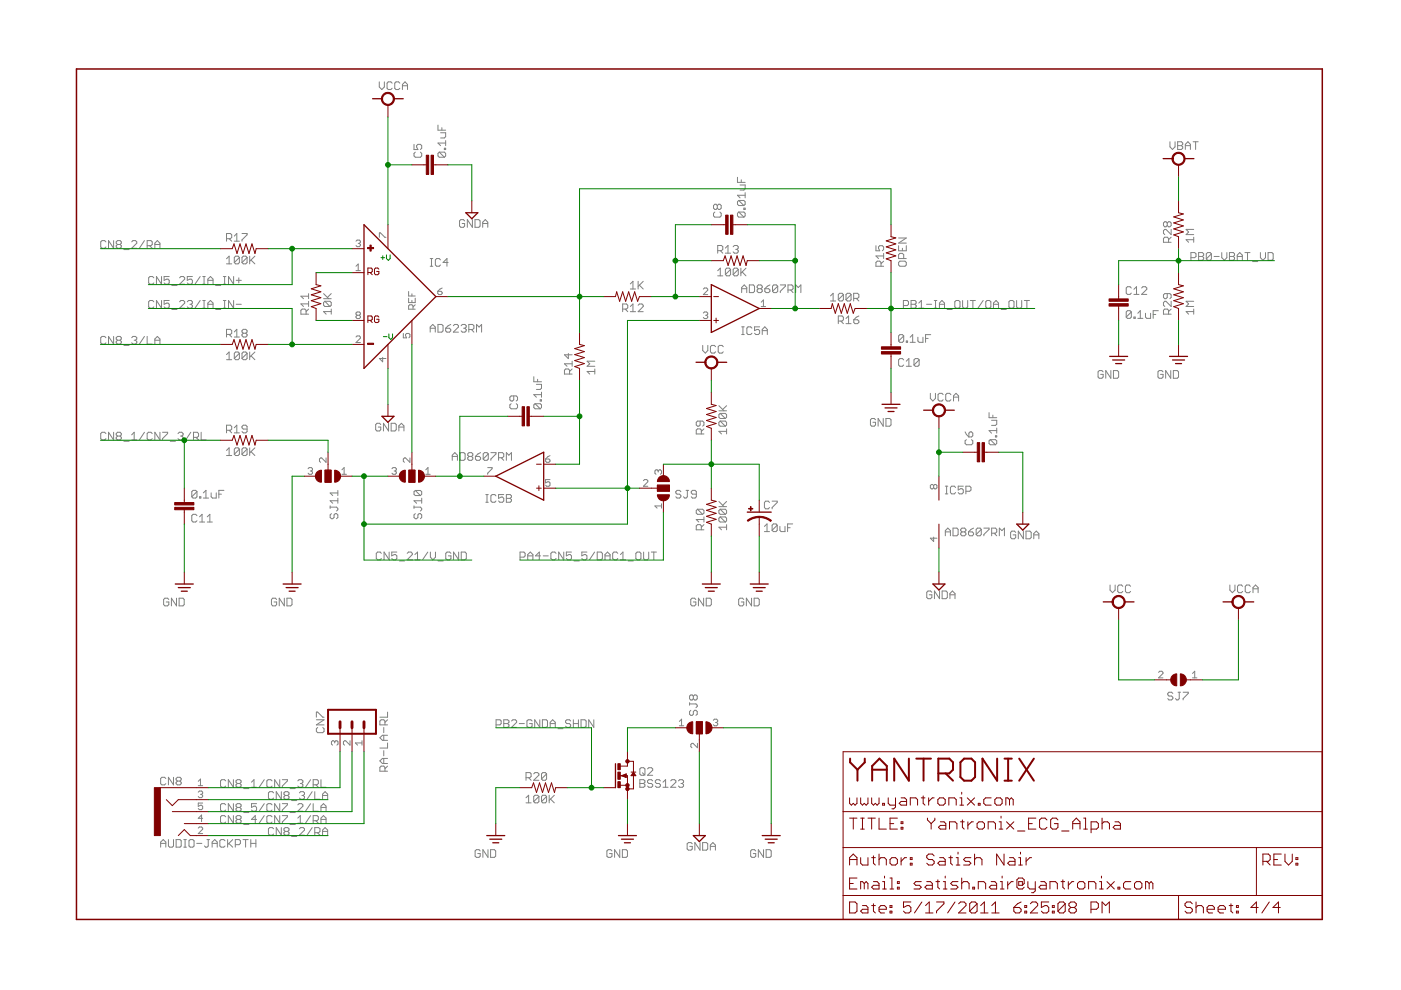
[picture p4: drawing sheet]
<svg xmlns="http://www.w3.org/2000/svg" width="297mm" height="210mm" viewBox="0 0 297 210" stroke-linecap="round" stroke-linejoin="round" font-family="sans-serif">
<g fill="#808080" stroke="#808080" stroke-width=".21">
<path d="M91.2 69.3v1.1z"/>
<path d="M91.2 69.3l.6-.5z"/>
<path d="M91.8 68.8l.5 .5z"/>
<path d="M92.3 69.3v1.1z"/>
<path d="M91.2 69.6h1.1z"/>
<path d="M92.9 68.8v1.6z"/>
<path d="M92.9 70.4h.8z"/>
<path d="M93.7 70.4l.2-.3z"/>
<path d="M93.9 69.1v1z"/>
<path d="M93.7 68.8l.2 .3z"/>
<path d="M92.9 68.8h.8z"/>
<path d="M95 69.1l.6-.3z"/>
<path d="M95 69.1l-.5 .5z"/>
<path d="M94.5 69.6v.5z"/>
<path d="M94.5 70.1l.3 .3z"/>
<path d="M94.8 70.4h.5z"/>
<path d="M95.3 70.4l.3-.3z"/>
<path d="M95.6 69.9v.2z"/>
<path d="M95.3 69.6l.3 .3z"/>
<path d="M94.5 69.6h.8z"/>
<path d="M96.1 70.4h1.1z"/>
<path d="M97.2 69.3l-1.1 1.1z"/>
<path d="M97.2 69.1v.2z"/>
<path d="M96.9 68.8l.3 .3z"/>
<path d="M96.4 68.8h.5z"/>
<path d="M96.4 68.8l-.3 .3z"/>
<path d="M98 68.8l-.2 .3z"/>
<path d="M98 68.8h.6z"/>
<path d="M98.6 68.8l.2 .3z"/>
<path d="M98.8 69.1v.2z"/>
<path d="M98.6 69.6l.2-.3z"/>
<path d="M98.3 69.6h.3z"/>
<path d="M98.6 69.6l.2 .3z"/>
<path d="M98.8 69.9v.2z"/>
<path d="M98.8 70.1l-.2 .3z"/>
<path d="M98 70.4h.6z"/>
<path d="M97.8 70.1l.2 .3z"/>
<path d="M99.4 68.8v1.6z"/>
<path d="M99.4 68.8h.8z"/>
<path d="M100.2 68.8l.3 .3z"/>
<path d="M100.5 69.1v.5z"/>
<path d="M100.2 69.9l.3-.3z"/>
<path d="M99.4 69.9h.8z"/>
<path d="M99.9 69.9l.6 .5z"/>
<path d="M101 68.8v1.6z"/>
<path d="M101 68.8l.6 .5z"/>
<path d="M102.1 68.8l-.5 .5z"/>
<path d="M102.1 68.8v1.6z"/>
<path d="M157.2 61v1z"/>
<path d="M157.2 61l.6-.6z"/>
<path d="M157.8 60.4l.5 .6z"/>
<path d="M158.3 61v1z"/>
<path d="M157.2 61.2h1.1z"/>
<path d="M158.9 60.4v1.6z"/>
<path d="M158.9 62h.8z"/>
<path d="M160 61.8l-.3 .2z"/>
<path d="M160 60.7v1.1z"/>
<path d="M159.7 60.4l.3 .3z"/>
<path d="M158.9 60.4h.8z"/>
<path d="M160.8 60.4l-.3 .3z"/>
<path d="M160.8 60.4h.5z"/>
<path d="M161.3 60.4l.3 .3z"/>
<path d="M161.6 60.7v.3z"/>
<path d="M161.3 61.2l.3-.2z"/>
<path d="M161.3 61.2l.3 .3z"/>
<path d="M161.6 61.5v.3z"/>
<path d="M161.6 61.8l-.3 .2z"/>
<path d="M160.8 62h.5z"/>
<path d="M160.5 61.8l.3 .2z"/>
<path d="M160.5 61.5v.3z"/>
<path d="M160.8 61.2l-.3 .3z"/>
<path d="M160.5 61l.3 .2z"/>
<path d="M160.5 60.7v.3z"/>
<path d="M160.8 61.2h.5z"/>
<path d="M162.7 60.7l.5-.3z"/>
<path d="M162.2 61.2l.5-.5z"/>
<path d="M162.2 61.2v.6z"/>
<path d="M162.2 61.8l.2 .2z"/>
<path d="M162.4 62h.6z"/>
<path d="M163 62l.2-.2z"/>
<path d="M163.2 61.5v.3z"/>
<path d="M163 61.2l.2 .3z"/>
<path d="M162.2 61.2h.8z"/>
<path d="M163.8 60.7v1.1z"/>
<path d="M163.8 60.7l.3-.3z"/>
<path d="M164.1 60.4h.5z"/>
<path d="M164.6 60.4l.3 .3z"/>
<path d="M164.9 60.7v1.1z"/>
<path d="M164.9 61.8l-.3 .2z"/>
<path d="M164.1 62h.5z"/>
<path d="M163.8 61.8l.3 .2z"/>
<path d="M163.8 61.8l1.1-1.1z"/>
<path d="M165.4 60.4h1.1z"/>
<path d="M166.5 60.4v.3z"/>
<path d="M166.5 60.7l-1.1 1.1z"/>
<path d="M165.4 61.8v.2z"/>
<path d="M167.1 60.4v1.6z"/>
<path d="M167.1 60.4h.8z"/>
<path d="M167.9 60.4l.2 .3z"/>
<path d="M168.1 60.7v.5z"/>
<path d="M168.1 61.2l-.2 .3z"/>
<path d="M167.1 61.5h.8z"/>
<path d="M167.6 61.5l.5 .5z"/>
<path d="M168.7 60.4v1.6z"/>
<path d="M168.7 60.4l.5 .6z"/>
<path d="M169.2 61l.6-.6z"/>
<path d="M169.8 60.4v1.6z"/>
<path d="M95.9 96.5v1.1z"/>
<path d="M95.9 96.5l.5-.5z"/>
<path d="M96.4 96l.6 .5z"/>
<path d="M97 96.5v1.1z"/>
<path d="M95.9 96.8h1.1z"/>
<path d="M97.5 96v1.6z"/>
<path d="M97.5 97.6h.8z"/>
<path d="M98.3 97.6l.3-.3z"/>
<path d="M98.6 96.2v1.1z"/>
<path d="M98.3 96l.3 .2z"/>
<path d="M97.5 96h.8z"/>
<path d="M99.2 96.2l.2-.2z"/>
<path d="M99.4 96h.6z"/>
<path d="M100 96l.2 .2z"/>
<path d="M100.2 96.2v.3z"/>
<path d="M100 96.8l.2-.3z"/>
<path d="M100 96.8l.2 .2z"/>
<path d="M100.2 97v.3z"/>
<path d="M100.2 97.3l-.2 .3z"/>
<path d="M99.4 97.6h.6z"/>
<path d="M99.2 97.3l.2 .3z"/>
<path d="M99.2 97v.3z"/>
<path d="M99.2 97l.2-.2z"/>
<path d="M99.2 96.5l.2 .3z"/>
<path d="M99.2 96.2v.3z"/>
<path d="M99.4 96.8h.6z"/>
<path d="M101.3 96.2l.6-.2z"/>
<path d="M100.8 96.8l.5-.6z"/>
<path d="M100.8 96.8v.5z"/>
<path d="M100.8 97.3l.3 .3z"/>
<path d="M101.1 97.6h.5z"/>
<path d="M101.6 97.6l.3-.3z"/>
<path d="M101.9 97v.3z"/>
<path d="M101.6 96.8l.3 .2z"/>
<path d="M100.8 96.8h.8z"/>
<path d="M102.4 96.2v1.1z"/>
<path d="M102.4 96.2l.3-.2z"/>
<path d="M102.7 96h.6z"/>
<path d="M103.3 96l.2 .2z"/>
<path d="M103.5 96.2v1.1z"/>
<path d="M103.3 97.6l.2-.3z"/>
<path d="M102.7 97.6h.6z"/>
<path d="M102.4 97.3l.3 .3z"/>
<path d="M102.4 97.3l1.1-1.1z"/>
<path d="M104.1 96h1.1z"/>
<path d="M105.2 96v.2z"/>
<path d="M105.2 96.2l-1.1 1.1z"/>
<path d="M104.1 97.3v.3z"/>
<path d="M105.7 96v1.6z"/>
<path d="M105.7 96h.8z"/>
<path d="M106.5 96l.3 .2z"/>
<path d="M106.8 96.2v.6z"/>
<path d="M106.8 96.8l-.3 .2z"/>
<path d="M105.7 97h.8z"/>
<path d="M106.3 97l.5 .6z"/>
<path d="M107.4 96v1.6z"/>
<path d="M107.4 96l.5 .5z"/>
<path d="M107.9 96.5l.5-.5z"/>
<path d="M108.4 96v1.6z"/>
<path d="M200.4 112.5v1.1z"/>
<path d="M200.4 112.5l.6-.5z"/>
<path d="M201 112l.5 .5z"/>
<path d="M201.5 112.5v1.1z"/>
<path d="M200.4 112.8h1.1z"/>
<path d="M202.1 112v1.6z"/>
<path d="M202.1 113.6h.8z"/>
<path d="M203.1 113.3l-.2 .3z"/>
<path d="M203.1 112.2v1.1z"/>
<path d="M202.9 112l.2 .2z"/>
<path d="M202.1 112h.8z"/>
<path d="M204 112l-.3 .2z"/>
<path d="M204 112h.5z"/>
<path d="M204.5 112l.3 .2z"/>
<path d="M204.8 112.2v.3z"/>
<path d="M204.8 112.5l-.3 .3z"/>
<path d="M204.5 112.8l.3 .3z"/>
<path d="M204.8 113.1v.2z"/>
<path d="M204.8 113.3l-.3 .3z"/>
<path d="M204 113.6h.5z"/>
<path d="M203.7 113.3l.3 .3z"/>
<path d="M203.7 113.1v.2z"/>
<path d="M204 112.8l-.3 .3z"/>
<path d="M203.7 112.5l.3 .3z"/>
<path d="M203.7 112.2v.3z"/>
<path d="M204 112.8h.5z"/>
<path d="M205.9 112.2l.5-.2z"/>
<path d="M205.9 112.2l-.6 .6z"/>
<path d="M205.3 112.8v.5z"/>
<path d="M205.3 113.3l.3 .3z"/>
<path d="M205.6 113.6h.5z"/>
<path d="M206.1 113.6l.3-.3z"/>
<path d="M206.4 113.1v.2z"/>
<path d="M206.1 112.8l.3 .3z"/>
<path d="M205.3 112.8h.8z"/>
<path d="M207 112.2v1.1z"/>
<path d="M207 112.2l.2-.2z"/>
<path d="M207.2 112h.6z"/>
<path d="M207.8 112l.2 .2z"/>
<path d="M208 112.2v1.1z"/>
<path d="M208 113.3l-.2 .3z"/>
<path d="M207.2 113.6h.6z"/>
<path d="M207 113.3l.2 .3z"/>
<path d="M207 113.3l1-1.1z"/>
<path d="M208.6 112h1.1z"/>
<path d="M209.7 112v.2z"/>
<path d="M208.6 113.3l1.1-1.1z"/>
<path d="M208.6 113.3v.3z"/>
<path d="M210.2 112v1.6z"/>
<path d="M210.2 112h.9z"/>
<path d="M211.1 112l.2 .2z"/>
<path d="M211.3 112.2v.6z"/>
<path d="M211.3 112.8l-.2 .3z"/>
<path d="M210.2 113.1h.9z"/>
<path d="M210.8 113.1l.5 .5z"/>
<path d="M211.9 112v1.6z"/>
<path d="M211.9 112l.5 .5z"/>
<path d="M212.4 112.5l.6-.5z"/>
<path d="M213 112v1.6z"/>
<path d="M152.4 91.5l.6 .5z"/>
<path d="M152.4 91.5h1.7z"/>
<path d="M154.1 90.9v1.1z"/>
<path d="M152.7 90.4h1.1z"/>
<path d="M152.4 90.1l.3 .3z"/>
<path d="M152.4 89.6v.5z"/>
<path d="M152.4 89.6l.3-.3z"/>
<path d="M152.7 89.3h1.1z"/>
<path d="M153.8 89.3l.3 .3z"/>
<path d="M154.1 89.6v.5z"/>
<path d="M153.8 90.4l.3-.3z"/>
<path d="M152.7 89.3l1.1 1.1z"/>
<path d="M152.7 88.7h1.1z"/>
<path d="M152.4 88.5l.3 .2z"/>
<path d="M152.4 87.9v.6z"/>
<path d="M152.4 87.9l.3-.2z"/>
<path d="M152.7 87.7h1.1z"/>
<path d="M153.8 87.7l.3 .2z"/>
<path d="M154.1 87.9v.6z"/>
<path d="M154.1 88.5l-.3 .2z"/>
<path d="M152.7 87.7l1.1 1z"/>
<path d="M152.4 87.1h1.7z"/>
<path d="M152.4 86l1.1 1.1z"/>
<path d="M153.2 86.8l.9-.8z"/>
<path d="M152.4 111.8l.6 .5z"/>
<path d="M152.4 111.8h1.7z"/>
<path d="M154.1 111.2v1.1z"/>
<path d="M152.7 110.7h1.1z"/>
<path d="M152.4 110.4l.3 .3z"/>
<path d="M152.4 109.9v.5z"/>
<path d="M152.4 109.9l.3-.3z"/>
<path d="M152.7 109.6h1.1z"/>
<path d="M153.8 109.6l.3 .3z"/>
<path d="M154.1 109.9v.5z"/>
<path d="M153.8 110.7l.3-.3z"/>
<path d="M152.7 109.6l1.1 1.1z"/>
<path d="M152.7 109.1h1.1z"/>
<path d="M152.4 108.8l.3 .3z"/>
<path d="M152.4 108.2v.6z"/>
<path d="M152.4 108.2l.3-.2z"/>
<path d="M152.7 108h1.1z"/>
<path d="M153.8 108l.3 .2z"/>
<path d="M154.1 108.2v.6z"/>
<path d="M154.1 108.8l-.3 .3z"/>
<path d="M152.7 108l1.1 1.1z"/>
<path d="M152.4 107.4h1.7z"/>
<path d="M152.4 106.3l1.1 1.1z"/>
<path d="M153.2 107.1l.9-.8z"/>
<path d="M68.6 66.1l.6 .5z"/>
<path d="M68.6 66.1h1.6z"/>
<path d="M70.2 65.5v1.1z"/>
<path d="M68.9 65h1.1z"/>
<path d="M68.6 64.7l.3 .3z"/>
<path d="M68.6 64.2v.5z"/>
<path d="M68.6 64.2l.3-.3z"/>
<path d="M68.9 63.9h1.1z"/>
<path d="M70 63.9l.2 .3z"/>
<path d="M70.2 64.2v.5z"/>
<path d="M70.2 64.7l-.2 .3z"/>
<path d="M68.9 63.9l1.1 1.1z"/>
<path d="M68.6 63.3h1.6z"/>
<path d="M68.6 62.3l1.1 1z"/>
<path d="M69.4 63.1l.8-.8z"/>
<path d="M133.6 60.2l.6-.6z"/>
<path d="M134.2 59.6v1.7z"/>
<path d="M133.6 61.3h1.1z"/>
<path d="M135.3 59.6v1.7z"/>
<path d="M135.3 60.7l1.1-1.1z"/>
<path d="M135.6 60.5l.8 .8z"/>
<path d="M152.2 57.4l.5-.5z"/>
<path d="M152.7 56.9v1.6z"/>
<path d="M152.2 58.5h1z"/>
<path d="M153.8 57.1v1.1z"/>
<path d="M154.1 56.9l-.3 .2z"/>
<path d="M154.1 56.9h.5z"/>
<path d="M154.6 56.9l.3 .2z"/>
<path d="M154.9 57.1v1.1z"/>
<path d="M154.9 58.2l-.3 .3z"/>
<path d="M154.1 58.5h.5z"/>
<path d="M153.8 58.2l.3 .3z"/>
<path d="M153.8 58.2l1.1-1.1z"/>
<path d="M155.4 57.1v1.1z"/>
<path d="M155.7 56.9l-.3 .2z"/>
<path d="M155.7 56.9h.6z"/>
<path d="M156.3 56.9l.2 .2z"/>
<path d="M156.5 57.1v1.1z"/>
<path d="M156.5 58.2l-.2 .3z"/>
<path d="M155.7 58.5h.6z"/>
<path d="M155.4 58.2l.3 .3z"/>
<path d="M155.4 58.2l1.1-1.1z"/>
<path d="M157.1 56.9v1.6z"/>
<path d="M157.1 57.9l1.1-1z"/>
<path d="M157.4 57.7l.8 .8z"/>
<path d="M124.5 78.8l.5 .5z"/>
<path d="M124.5 78.8h1.6z"/>
<path d="M126.1 78.2v1.1z"/>
<path d="M124.5 77.7h1.6z"/>
<path d="M124.5 77.7l.5-.6z"/>
<path d="M124.5 76.6l.5 .5z"/>
<path d="M124.5 76.6h1.6z"/>
<path d="M190.5 55.6v.6z"/>
<path d="M190.5 56.2l.3 .3z"/>
<path d="M190.8 56.5h1.1z"/>
<path d="M191.9 56.5l.3-.3z"/>
<path d="M192.2 55.6v.6z"/>
<path d="M191.9 55.4l.3 .2z"/>
<path d="M190.8 55.4h1.1z"/>
<path d="M190.5 55.6l.3-.2z"/>
<path d="M190.5 54.8h1.7z"/>
<path d="M190.5 54v.8z"/>
<path d="M190.5 54l.3-.3z"/>
<path d="M190.8 53.7h.5z"/>
<path d="M191.3 53.7l.3 .3z"/>
<path d="M191.6 54v.8z"/>
<path d="M190.5 52.1v1.1z"/>
<path d="M190.5 53.2h1.7z"/>
<path d="M192.2 52.1v1.1z"/>
<path d="M191.3 52.6v.6z"/>
<path d="M190.5 51.5h1.7z"/>
<path d="M190.5 51.5l1.7-1z"/>
<path d="M190.5 50.5h1.7z"/>
<path d="M176.1 62.7l.5-.5z"/>
<path d="M176.6 62.2v1.6z"/>
<path d="M176.1 63.8h1.1z"/>
<path d="M177.7 62.5v1z"/>
<path d="M177.7 62.5l.3-.3z"/>
<path d="M178 62.2h.5z"/>
<path d="M178.5 62.2l.3 .3z"/>
<path d="M178.8 62.5v1z"/>
<path d="M178.8 63.5l-.3 .3z"/>
<path d="M178 63.8h.5z"/>
<path d="M177.7 63.5l.3 .3z"/>
<path d="M177.7 63.5l1.1-1z"/>
<path d="M179.4 62.5v1z"/>
<path d="M179.4 62.5l.2-.3z"/>
<path d="M179.6 62.2h.6z"/>
<path d="M180.2 62.2l.2 .3z"/>
<path d="M180.4 62.5v1z"/>
<path d="M180.4 63.5l-.2 .3z"/>
<path d="M179.6 63.8h.6z"/>
<path d="M179.4 63.5l.2 .3z"/>
<path d="M180.4 62.5l-1 1z"/>
<path d="M181 62.2v1.6z"/>
<path d="M181 62.2h.8z"/>
<path d="M181.8 62.2l.3 .3z"/>
<path d="M182.1 62.5v.5z"/>
<path d="M182.1 63l-.3 .3z"/>
<path d="M181 63.3h.8z"/>
<path d="M181.5 63.3l.6 .5z"/>
<path d="M48 54.9l.6-.6z"/>
<path d="M48.6 54.3v1.6z"/>
<path d="M48 55.9h1.1z"/>
<path d="M49.7 54.6v1.1z"/>
<path d="M49.7 54.6l.3-.3z"/>
<path d="M50 54.3h.5z"/>
<path d="M50.5 54.3l.3 .3z"/>
<path d="M50.8 54.6v1.1z"/>
<path d="M50.8 55.7l-.3 .2z"/>
<path d="M50 55.9h.5z"/>
<path d="M49.7 55.7l.3 .2z"/>
<path d="M49.7 55.7l1.1-1.1z"/>
<path d="M51.3 54.6v1.1z"/>
<path d="M51.3 54.6l.3-.3z"/>
<path d="M51.6 54.3h.5z"/>
<path d="M52.1 54.3l.3 .3z"/>
<path d="M52.4 54.6v1.1z"/>
<path d="M52.4 55.7l-.3 .2z"/>
<path d="M51.6 55.9h.5z"/>
<path d="M51.3 55.7l.3 .2z"/>
<path d="M51.3 55.7l1.1-1.1z"/>
<path d="M52.9 54.3v1.6z"/>
<path d="M52.9 55.4l1.1-1.1z"/>
<path d="M53.2 55.1l.8 .8z"/>
<path d="M48 75.2l.6-.6z"/>
<path d="M48.6 74.6v1.7z"/>
<path d="M48 76.3h1.1z"/>
<path d="M49.7 74.9v1.1z"/>
<path d="M50 74.6l-.3 .3z"/>
<path d="M50 74.6h.5z"/>
<path d="M50.5 74.6l.3 .3z"/>
<path d="M50.8 74.9v1.1z"/>
<path d="M50.8 76l-.3 .3z"/>
<path d="M50 76.3h.5z"/>
<path d="M49.7 76l.3 .3z"/>
<path d="M49.7 76l1.1-1.1z"/>
<path d="M51.3 74.9v1.1z"/>
<path d="M51.3 74.9l.3-.3z"/>
<path d="M51.6 74.6h.5z"/>
<path d="M52.1 74.6l.3 .3z"/>
<path d="M52.4 74.9v1.1z"/>
<path d="M52.4 76l-.3 .3z"/>
<path d="M51.6 76.3h.5z"/>
<path d="M51.3 76l.3 .3z"/>
<path d="M51.3 76l1.1-1.1z"/>
<path d="M52.9 74.6v1.7z"/>
<path d="M52.9 75.7l1.1-1.1z"/>
<path d="M53.2 75.4l.8 .9z"/>
<path d="M48 95.5l.6-.5z"/>
<path d="M48.6 95v1.6z"/>
<path d="M48 96.6h1.1z"/>
<path d="M49.7 95.2v1.1z"/>
<path d="M49.7 95.2l.3-.2z"/>
<path d="M50 95h.5z"/>
<path d="M50.5 95l.3 .2z"/>
<path d="M50.8 95.2v1.1z"/>
<path d="M50.8 96.3l-.3 .3z"/>
<path d="M50 96.6h.5z"/>
<path d="M49.7 96.3l.3 .3z"/>
<path d="M49.7 96.3l1.1-1.1z"/>
<path d="M51.3 95.2v1.1z"/>
<path d="M51.3 95.2l.3-.2z"/>
<path d="M51.6 95h.5z"/>
<path d="M52.1 95l.3 .2z"/>
<path d="M52.4 95.2v1.1z"/>
<path d="M52.4 96.3l-.3 .3z"/>
<path d="M51.6 96.6h.5z"/>
<path d="M51.3 96.3l.3 .3z"/>
<path d="M51.3 96.3l1.1-1.1z"/>
<path d="M52.9 95v1.6z"/>
<path d="M52.9 96l1.1-1z"/>
<path d="M53.2 95.8l.8 .8z"/>
<path d="M93.1 33.3h1.1z"/>
<path d="M92.9 33.1l.2 .2z"/>
<path d="M92.9 32.5v.6z"/>
<path d="M92.9 32.5l.2-.2z"/>
<path d="M93.1 32.3h1.1z"/>
<path d="M94.2 32.3l.3 .2z"/>
<path d="M94.5 32.5v.6z"/>
<path d="M94.5 33.1l-.3 .2z"/>
<path d="M93.1 32.3l1.1 1z"/>
<path d="M94.2 31.7h.3z"/>
<path d="M94.2 31.4v.3z"/>
<path d="M94.2 31.4h.3z"/>
<path d="M94.5 31.4v.3z"/>
<path d="M92.9 30.3l.5 .6z"/>
<path d="M92.9 30.3h1.6z"/>
<path d="M94.5 29.8v1.1z"/>
<path d="M93.4 29.3h.8z"/>
<path d="M94.5 29l-.3 .3z"/>
<path d="M94.5 28.2v.8z"/>
<path d="M93.4 28.2h1.1z"/>
<path d="M92.9 27.6h1.6z"/>
<path d="M92.9 26.5v1.1z"/>
<path d="M93.7 27.1v.5z"/>
<path d="M210 94.3h1.1z"/>
<path d="M209.7 94l.3 .3z"/>
<path d="M209.7 93.5v.5z"/>
<path d="M209.7 93.5l.3-.3z"/>
<path d="M210 93.2h1.1z"/>
<path d="M211.1 93.2l.2 .3z"/>
<path d="M211.3 93.5v.5z"/>
<path d="M211.3 94l-.2 .3z"/>
<path d="M210 93.2l1.1 1.1z"/>
<path d="M211.1 92.6h.2z"/>
<path d="M211.1 92.4v.2z"/>
<path d="M211.1 92.4h.2z"/>
<path d="M211.3 92.4v.2z"/>
<path d="M209.7 91.3l.5 .5z"/>
<path d="M209.7 91.3h1.6z"/>
<path d="M211.3 90.8v1z"/>
<path d="M210.2 90.2h.9z"/>
<path d="M211.1 90.2l.2-.3z"/>
<path d="M211.3 89.1v.8z"/>
<path d="M210.2 89.1h1.1z"/>
<path d="M209.7 88.6h1.6z"/>
<path d="M209.7 87.5v1.1z"/>
<path d="M210.5 88v.6z"/>
<path d="M162.1 111.6l.5-.5z"/>
<path d="M162.6 111.1v1.6z"/>
<path d="M162.1 112.7h1.1z"/>
<path d="M163.7 111.4v1z"/>
<path d="M163.7 111.4l.3-.3z"/>
<path d="M164 111.1h.5z"/>
<path d="M164.5 111.1l.3 .3z"/>
<path d="M164.8 111.4v1z"/>
<path d="M164.8 112.4l-.3 .3z"/>
<path d="M164 112.7h.5z"/>
<path d="M163.7 112.4l.3 .3z"/>
<path d="M163.7 112.4l1.1-1z"/>
<path d="M165.4 111.6v.8z"/>
<path d="M165.4 112.4l.2 .3z"/>
<path d="M165.6 112.7h.8z"/>
<path d="M166.4 111.6v1.1z"/>
<path d="M167 111.1v1.6z"/>
<path d="M167 111.1h1.1z"/>
<path d="M167 111.9h.5z"/>
<path d="M156.6 46h1.1z"/>
<path d="M156.4 45.8l.2 .2z"/>
<path d="M156.4 45.2v.6z"/>
<path d="M156.6 45l-.2 .2z"/>
<path d="M156.6 45h1.1z"/>
<path d="M157.7 45l.3 .2z"/>
<path d="M158 45.2v.6z"/>
<path d="M158 45.8l-.3 .2z"/>
<path d="M156.6 45l1.1 1z"/>
<path d="M157.7 44.4h.3z"/>
<path d="M157.7 44.1v.3z"/>
<path d="M157.7 44.1h.3z"/>
<path d="M158 44.1v.3z"/>
<path d="M156.6 43.6h1.1z"/>
<path d="M156.4 43.3l.2 .3z"/>
<path d="M156.4 42.8v.5z"/>
<path d="M156.4 42.8l.2-.3z"/>
<path d="M156.6 42.5h1.1z"/>
<path d="M157.7 42.5l.3 .3z"/>
<path d="M158 42.8v.5z"/>
<path d="M158 43.3l-.3 .3z"/>
<path d="M156.6 42.5l1.1 1.1z"/>
<path d="M156.4 41.4l.5 .6z"/>
<path d="M156.4 41.4h1.6z"/>
<path d="M158 40.9v1.1z"/>
<path d="M156.9 40.3h.8z"/>
<path d="M157.7 40.3l.3-.3z"/>
<path d="M158 39.2v.8z"/>
<path d="M156.9 39.2h1.1z"/>
<path d="M156.4 38.7h1.6z"/>
<path d="M156.4 37.6v1.1z"/>
<path d="M157.2 38.1v.6z"/>
<path d="M113.5 86.7h1z"/>
<path d="M113.2 86.4l.3 .3z"/>
<path d="M113.2 85.9v.5z"/>
<path d="M113.2 85.9l.3-.3z"/>
<path d="M113.5 85.6h1z"/>
<path d="M114.5 85.6l.3 .3z"/>
<path d="M114.8 85.9v.5z"/>
<path d="M114.8 86.4l-.3 .3z"/>
<path d="M113.5 85.6l1 1.1z"/>
<path d="M114.5 85h.3z"/>
<path d="M114.5 84.8v.2z"/>
<path d="M114.5 84.8h.3z"/>
<path d="M114.8 84.8v.2z"/>
<path d="M113.2 83.7l.5 .5z"/>
<path d="M113.2 83.7h1.6z"/>
<path d="M114.8 83.1v1.1z"/>
<path d="M113.7 82.6h.8z"/>
<path d="M114.5 82.6l.3-.3z"/>
<path d="M114.8 81.5v.8z"/>
<path d="M113.7 81.5h1.1z"/>
<path d="M113.2 80.9h1.6z"/>
<path d="M113.2 79.9v1z"/>
<path d="M114 80.4v.5z"/>
<path d="M190.5 71.2v1.1z"/>
<path d="M190.5 71.2l.3-.2z"/>
<path d="M190.8 71h.5z"/>
<path d="M191.3 71l.3 .2z"/>
<path d="M191.6 71.2v1.1z"/>
<path d="M191.6 72.3l-.3 .3z"/>
<path d="M190.8 72.6h.5z"/>
<path d="M190.5 72.3l.3 .3z"/>
<path d="M190.5 72.3l1.1-1.1z"/>
<path d="M192.2 72.3v.3z"/>
<path d="M192.2 72.3h.2z"/>
<path d="M192.4 72.3v.3z"/>
<path d="M192.2 72.6h.2z"/>
<path d="M193.5 71l-.5 .5z"/>
<path d="M193.5 71v1.6z"/>
<path d="M193 72.6h1.1z"/>
<path d="M194.6 71.5v.8z"/>
<path d="M194.6 72.3l.3 .3z"/>
<path d="M194.9 72.6h.8z"/>
<path d="M195.7 71.5v1.1z"/>
<path d="M196.2 71v1.6z"/>
<path d="M196.2 71h1.1z"/>
<path d="M196.2 71.8h.6z"/>
<path d="M40.7 104.2v1.1z"/>
<path d="M40.7 104.2l.2-.2z"/>
<path d="M40.9 104h.6z"/>
<path d="M41.5 104l.3 .2z"/>
<path d="M41.8 104.2v1.1z"/>
<path d="M41.8 105.3l-.3 .3z"/>
<path d="M40.9 105.6h.6z"/>
<path d="M40.7 105.3l.2 .3z"/>
<path d="M40.7 105.3l1.1-1.1z"/>
<path d="M42.3 105.3v.3z"/>
<path d="M42.3 105.3h.3z"/>
<path d="M42.6 105.3v.3z"/>
<path d="M42.3 105.6h.3z"/>
<path d="M43.1 104.5l.6-.5z"/>
<path d="M43.7 104v1.6z"/>
<path d="M43.1 105.6h1.1z"/>
<path d="M44.8 104.5v.8z"/>
<path d="M44.8 105.3l.2 .3z"/>
<path d="M45 105.6h.8z"/>
<path d="M45.8 104.5v1.1z"/>
<path d="M46.4 104v1.6z"/>
<path d="M46.4 104h1.1z"/>
<path d="M46.4 104.8h.5z"/>
<path d="M135.7 165.3v1.6z"/>
<path d="M135.7 165.3h.8z"/>
<path d="M136.5 165.3l.2 .3z"/>
<path d="M136.7 165.6v.2z"/>
<path d="M136.7 165.8l-.2 .3z"/>
<path d="M136.5 166.1l.2 .3z"/>
<path d="M136.7 166.4v.3z"/>
<path d="M136.5 166.9l.2-.2z"/>
<path d="M135.7 166.9h.8z"/>
<path d="M135.7 166.1h.8z"/>
<path d="M138.1 165.3l.3 .3z"/>
<path d="M137.6 165.3h.5z"/>
<path d="M137.3 165.6l.3-.3z"/>
<path d="M137.3 165.6v.2z"/>
<path d="M137.3 165.8l.3 .3z"/>
<path d="M137.6 166.1h.5z"/>
<path d="M138.1 166.1l.3 .3z"/>
<path d="M138.4 166.4v.3z"/>
<path d="M138.1 166.9l.3-.2z"/>
<path d="M137.6 166.9h.5z"/>
<path d="M137.3 166.7l.3 .2z"/>
<path d="M139.7 165.3l.3 .3z"/>
<path d="M139.2 165.3h.5z"/>
<path d="M138.9 165.6l.3-.3z"/>
<path d="M138.9 165.6v.2z"/>
<path d="M138.9 165.8l.3 .3z"/>
<path d="M139.2 166.1h.5z"/>
<path d="M139.7 166.1l.3 .3z"/>
<path d="M140 166.4v.3z"/>
<path d="M139.7 166.9l.3-.2z"/>
<path d="M139.2 166.9h.5z"/>
<path d="M138.9 166.7l.3 .2z"/>
<path d="M140.6 165.8l.5-.5z"/>
<path d="M141.1 165.3v1.6z"/>
<path d="M140.6 166.9h1z"/>
<path d="M142.2 166.9h1.1z"/>
<path d="M142.2 166.9l1.1-1.1z"/>
<path d="M143.3 165.6v.2z"/>
<path d="M143 165.3l.3 .3z"/>
<path d="M142.5 165.3h.5z"/>
<path d="M142.2 165.6l.3-.3z"/>
<path d="M143.8 165.6l.3-.3z"/>
<path d="M144.1 165.3h.6z"/>
<path d="M144.7 165.3l.2 .3z"/>
<path d="M144.9 165.6v.2z"/>
<path d="M144.9 165.8l-.2 .3z"/>
<path d="M144.4 166.1h.3z"/>
<path d="M144.7 166.1l.2 .3z"/>
<path d="M144.9 166.4v.3z"/>
<path d="M144.7 166.9l.2-.2z"/>
<path d="M144.1 166.9h.6z"/>
<path d="M143.8 166.7l.3 .2z"/>
<path d="M235.4 124v1.1z"/>
<path d="M235.4 125.1l.5 .6z"/>
<path d="M235.9 125.7l.5-.6z"/>
<path d="M236.4 124v1.1z"/>
<path d="M237.8 124l.3 .3z"/>
<path d="M237.3 124h.5z"/>
<path d="M237.3 124l-.3 .3z"/>
<path d="M237 124.3v1.1z"/>
<path d="M237 125.4l.3 .3z"/>
<path d="M237.3 125.7h.5z"/>
<path d="M238.1 125.4l-.3 .3z"/>
<path d="M239.4 124l.3 .3z"/>
<path d="M238.9 124h.5z"/>
<path d="M238.9 124l-.3 .3z"/>
<path d="M238.6 124.3v1.1z"/>
<path d="M238.6 125.4l.3 .3z"/>
<path d="M238.9 125.7h.5z"/>
<path d="M239.4 125.7l.3-.3z"/>
<path d="M101.6 180.1l.2 .3z"/>
<path d="M101 180.1h.6z"/>
<path d="M101 180.1l-.3 .3z"/>
<path d="M100.7 180.4v1.1z"/>
<path d="M100.7 181.5l.3 .3z"/>
<path d="M101 181.8h.6z"/>
<path d="M101.6 181.8l.2-.3z"/>
<path d="M101.8 181v.5z"/>
<path d="M101.3 181h.5z"/>
<path d="M102.4 180.1v1.7z"/>
<path d="M102.4 180.1l1.1 1.7z"/>
<path d="M103.5 180.1v1.7z"/>
<path d="M104 180.1v1.7z"/>
<path d="M104 181.8h.8z"/>
<path d="M104.8 181.8l.3-.3z"/>
<path d="M105.1 180.4v1.1z"/>
<path d="M104.8 180.1l.3 .3z"/>
<path d="M104 180.1h.8z"/>
<path d="M129.5 180.1l.3 .3z"/>
<path d="M128.9 180.1h.6z"/>
<path d="M128.9 180.1l-.2 .3z"/>
<path d="M128.7 180.4v1.1z"/>
<path d="M128.7 181.5l.2 .3z"/>
<path d="M128.9 181.8h.6z"/>
<path d="M129.5 181.8l.3-.3z"/>
<path d="M129.8 181v.5z"/>
<path d="M129.2 181h.6z"/>
<path d="M130.3 180.1v1.7z"/>
<path d="M130.3 180.1l1.1 1.7z"/>
<path d="M131.4 180.1v1.7z"/>
<path d="M132 180.1v1.7z"/>
<path d="M132 181.8h.8z"/>
<path d="M132.8 181.8l.2-.3z"/>
<path d="M133 180.4v1.1z"/>
<path d="M132.8 180.1l.2 .3z"/>
<path d="M132 180.1h.8z"/>
<path d="M160 180.1l.2 .3z"/>
<path d="M159.4 180.1h.6z"/>
<path d="M159.4 180.1l-.2 .3z"/>
<path d="M159.2 180.4v1.1z"/>
<path d="M159.2 181.5l.2 .3z"/>
<path d="M159.4 181.8h.6z"/>
<path d="M160 181.8l.2-.3z"/>
<path d="M160.2 181v.5z"/>
<path d="M159.7 181h.5z"/>
<path d="M160.8 180.1v1.7z"/>
<path d="M160.8 180.1l1.1 1.7z"/>
<path d="M161.9 180.1v1.7z"/>
<path d="M162.4 180.1v1.7z"/>
<path d="M162.4 181.8h.8z"/>
<path d="M163.2 181.8l.3-.3z"/>
<path d="M163.5 180.4v1.1z"/>
<path d="M163.2 180.1l.3 .3z"/>
<path d="M162.4 180.1h.8z"/>
<path d="M111.5 169.1l.6-.5z"/>
<path d="M112.1 168.6v1.6z"/>
<path d="M111.5 170.2h1.1z"/>
<path d="M113.2 168.9v1.1z"/>
<path d="M113.2 168.9l.2-.3z"/>
<path d="M113.4 168.6h.6z"/>
<path d="M114 168.6l.3 .3z"/>
<path d="M114.3 168.9v1.1z"/>
<path d="M114 170.2l.3-.2z"/>
<path d="M113.4 170.2h.6z"/>
<path d="M113.2 170l.2 .2z"/>
<path d="M113.2 170l1.1-1.1z"/>
<path d="M114.8 168.9v1.1z"/>
<path d="M114.8 168.9l.3-.3z"/>
<path d="M115.1 168.6h.5z"/>
<path d="M115.6 168.6l.3 .3z"/>
<path d="M115.9 168.9v1.1z"/>
<path d="M115.6 170.2l.3-.2z"/>
<path d="M115.1 170.2h.5z"/>
<path d="M114.8 170l.3 .2z"/>
<path d="M115.9 168.9l-1.1 1.1z"/>
<path d="M116.4 168.6v1.6z"/>
<path d="M116.4 169.7l1.1-1.1z"/>
<path d="M116.7 169.4l.8 .8z"/>
<path d="M80.4 17.4v1z"/>
<path d="M80.4 18.4l.6 .6z"/>
<path d="M81.5 18.4l-.5 .6z"/>
<path d="M81.5 17.4v1z"/>
<path d="M82.9 17.4l.2 .2z"/>
<path d="M82.3 17.4h.6z"/>
<path d="M82.3 17.4l-.2 .2z"/>
<path d="M82.1 17.6v1.1z"/>
<path d="M82.1 18.7l.2 .3z"/>
<path d="M82.3 19h.6z"/>
<path d="M82.9 19l.2-.3z"/>
<path d="M84.5 17.4l.3 .2z"/>
<path d="M84 17.4h.5z"/>
<path d="M84 17.4l-.3 .2z"/>
<path d="M83.7 17.6v1.1z"/>
<path d="M83.7 18.7l.3 .3z"/>
<path d="M84 19h.5z"/>
<path d="M84.5 19l.3-.3z"/>
<path d="M85.3 17.9v1.1z"/>
<path d="M85.3 17.9l.6-.5z"/>
<path d="M85.9 17.4l.5 .5z"/>
<path d="M86.4 17.9v1.1z"/>
<path d="M85.3 18.2h1.1z"/>
<path d="M149 73.2v1.1z"/>
<path d="M149 74.3l.5 .6z"/>
<path d="M150.1 74.3l-.6 .6z"/>
<path d="M150.1 73.2v1.1z"/>
<path d="M151.4 73.2l.3 .3z"/>
<path d="M150.9 73.2h.5z"/>
<path d="M150.9 73.2l-.3 .3z"/>
<path d="M150.6 73.5v1.1z"/>
<path d="M150.6 74.6l.3 .3z"/>
<path d="M150.9 74.9h.5z"/>
<path d="M151.4 74.9l.3-.3z"/>
<path d="M153.1 73.2l.3 .3z"/>
<path d="M152.5 73.2h.6z"/>
<path d="M152.5 73.2l-.2 .3z"/>
<path d="M152.3 73.5v1.1z"/>
<path d="M152.3 74.6l.2 .3z"/>
<path d="M152.5 74.9h.6z"/>
<path d="M153.1 74.9l.3-.3z"/>
<path d="M157.4 126.8l.3 .3z"/>
<path d="M156.9 126.8h.5z"/>
<path d="M156.9 126.8l-.3 .3z"/>
<path d="M156.6 127.1v1.1z"/>
<path d="M156.6 128.2l.3 .3z"/>
<path d="M156.9 128.5h.5z"/>
<path d="M157.4 128.5l.3-.3z"/>
<path d="M157.7 127.6v.6z"/>
<path d="M157.2 127.6h.5z"/>
<path d="M158.2 126.8v1.7z"/>
<path d="M158.2 126.8l1.1 1.7z"/>
<path d="M159.3 126.8v1.7z"/>
<path d="M159.9 126.8v1.7z"/>
<path d="M159.9 128.5h.8z"/>
<path d="M160.7 128.5l.3-.3z"/>
<path d="M161 127.1v1.1z"/>
<path d="M160.7 126.8l.3 .3z"/>
<path d="M159.9 126.8h.8z"/>
<path d="M146.5 178.6l.3 .3z"/>
<path d="M146 178.6h.5z"/>
<path d="M145.7 178.9l.3-.3z"/>
<path d="M145.7 178.9v1.1z"/>
<path d="M145.7 180l.3 .3z"/>
<path d="M146 180.3h.5z"/>
<path d="M146.5 180.3l.3-.3z"/>
<path d="M146.8 179.5v.5z"/>
<path d="M146.2 179.5h.6z"/>
<path d="M147.3 178.6v1.7z"/>
<path d="M147.3 178.6l1.1 1.7z"/>
<path d="M148.4 178.6v1.7z"/>
<path d="M149 178.6v1.7z"/>
<path d="M149 180.3h.8z"/>
<path d="M149.8 180.3l.3-.3z"/>
<path d="M150.1 178.9v1.1z"/>
<path d="M149.8 178.6l.3 .3z"/>
<path d="M149 178.6h.8z"/>
<path d="M150.6 179.2v1.1z"/>
<path d="M150.6 179.2l.6-.6z"/>
<path d="M151.2 178.6l.5 .6z"/>
<path d="M151.7 179.2v1.1z"/>
<path d="M150.6 179.5h1.1z"/>
<path d="M147.3 126.8l.2 .3z"/>
<path d="M146.7 126.8h.6z"/>
<path d="M146.7 126.8l-.2 .3z"/>
<path d="M146.5 127.1v1.1z"/>
<path d="M146.5 128.2l.2 .3z"/>
<path d="M146.7 128.5h.6z"/>
<path d="M147.3 128.5l.2-.3z"/>
<path d="M147.5 127.6v.6z"/>
<path d="M147 127.6h.5z"/>
<path d="M148.1 126.8v1.7z"/>
<path d="M148.1 126.8l1.1 1.7z"/>
<path d="M149.2 126.8v1.7z"/>
<path d="M149.7 126.8v1.7z"/>
<path d="M149.7 128.5h.8z"/>
<path d="M150.5 128.5l.3-.3z"/>
<path d="M150.8 127.1v1.1z"/>
<path d="M150.5 126.8l.3 .3z"/>
<path d="M149.7 126.8h.8z"/>
<path d="M58.4 126.8l.3 .3z"/>
<path d="M57.8 126.8h.6z"/>
<path d="M57.8 126.8l-.2 .3z"/>
<path d="M57.6 127.1v1.1z"/>
<path d="M57.6 128.2l.2 .3z"/>
<path d="M57.8 128.5h.6z"/>
<path d="M58.7 128.2l-.3 .3z"/>
<path d="M58.7 127.6v.6z"/>
<path d="M58.1 127.6h.6z"/>
<path d="M59.2 126.8v1.7z"/>
<path d="M59.2 126.8l1.1 1.7z"/>
<path d="M60.3 126.8v1.7z"/>
<path d="M60.8 126.8v1.7z"/>
<path d="M60.8 128.5h.8z"/>
<path d="M61.6 128.5l.3-.3z"/>
<path d="M61.9 127.1v1.1z"/>
<path d="M61.6 126.8l.3 .3z"/>
<path d="M60.8 126.8h.8z"/>
<path d="M35.5 126.8l.3 .3z"/>
<path d="M35 126.8h.5z"/>
<path d="M35 126.8l-.3 .3z"/>
<path d="M34.7 127.1v1.1z"/>
<path d="M34.7 128.2l.3 .3z"/>
<path d="M35 128.5h.5z"/>
<path d="M35.8 128.2l-.3 .3z"/>
<path d="M35.8 127.6v.6z"/>
<path d="M35.2 127.6h.6z"/>
<path d="M36.3 126.8v1.7z"/>
<path d="M36.3 126.8l1.1 1.7z"/>
<path d="M37.4 126.8v1.7z"/>
<path d="M38 126.8v1.7z"/>
<path d="M38 128.5h.8z"/>
<path d="M39.1 128.2l-.3 .3z"/>
<path d="M39.1 127.1v1.1z"/>
<path d="M38.8 126.8l.3 .3z"/>
<path d="M38 126.8h.8z"/>
<path d="M80.5 89.7l.2 .3z"/>
<path d="M79.9 89.7h.6z"/>
<path d="M79.9 89.7l-.2 .3z"/>
<path d="M79.7 90v1.1z"/>
<path d="M79.7 91.1l.2 .3z"/>
<path d="M79.9 91.4h.6z"/>
<path d="M80.7 91.1l-.2 .3z"/>
<path d="M80.7 90.6v.5z"/>
<path d="M80.2 90.6h.5z"/>
<path d="M81.3 89.7v1.7z"/>
<path d="M81.3 89.7l1.1 1.7z"/>
<path d="M82.4 89.7v1.7z"/>
<path d="M82.9 89.7v1.7z"/>
<path d="M82.9 91.4h.8z"/>
<path d="M84 91.1l-.3 .3z"/>
<path d="M84 90v1.1z"/>
<path d="M83.7 89.7l.3 .3z"/>
<path d="M82.9 89.7h.8z"/>
<path d="M84.6 90.3v1.1z"/>
<path d="M84.6 90.3l.5-.6z"/>
<path d="M85.1 89.7l.5 .6z"/>
<path d="M85.6 90.3v1.1z"/>
<path d="M84.6 90.6h1z"/>
<path d="M260.8 124v1.1z"/>
<path d="M260.8 125.1l.5 .6z"/>
<path d="M261.8 125.1l-.5 .6z"/>
<path d="M261.8 124v1.1z"/>
<path d="M263.2 124l.3 .3z"/>
<path d="M262.7 124h.5z"/>
<path d="M262.7 124l-.3 .3z"/>
<path d="M262.4 124.3v1.1z"/>
<path d="M262.4 125.4l.3 .3z"/>
<path d="M262.7 125.7h.5z"/>
<path d="M263.2 125.7l.3-.3z"/>
<path d="M264.8 124l.3 .3z"/>
<path d="M264.3 124h.5z"/>
<path d="M264.3 124l-.3 .3z"/>
<path d="M264 124.3v1.1z"/>
<path d="M264 125.4l.3 .3z"/>
<path d="M264.3 125.7h.5z"/>
<path d="M265.1 125.4l-.3 .3z"/>
<path d="M265.7 124.6v1.1z"/>
<path d="M266.2 124l-.5 .6z"/>
<path d="M266.2 124l.5 .6z"/>
<path d="M266.7 124.6v1.1z"/>
<path d="M265.7 124.8h1z"/>
<path d="M197.3 83.4v1.1z"/>
<path d="M197.3 84.5l.5 .5z"/>
<path d="M197.8 85l.5-.5z"/>
<path d="M198.3 83.4v1.1z"/>
<path d="M199.7 83.4l.3 .3z"/>
<path d="M199.2 83.4h.5z"/>
<path d="M199.2 83.4l-.3 .3z"/>
<path d="M198.9 83.7v1.1z"/>
<path d="M198.9 84.8l.3 .2z"/>
<path d="M199.2 85h.5z"/>
<path d="M200 84.8l-.3 .2z"/>
<path d="M201.3 83.4l.3 .3z"/>
<path d="M200.8 83.4h.5z"/>
<path d="M200.8 83.4l-.3 .3z"/>
<path d="M200.5 83.7v1.1z"/>
<path d="M200.5 84.8l.3 .2z"/>
<path d="M200.8 85h.5z"/>
<path d="M201.3 85l.3-.2z"/>
<path d="M202.2 83.9v1.1z"/>
<path d="M202.7 83.4l-.5 .5z"/>
<path d="M202.7 83.4l.5 .5z"/>
<path d="M203.2 83.9v1.1z"/>
<path d="M202.2 84.2h1z"/>
<path d="M34.1 178.5v1.1z"/>
<path d="M34.1 178.5l.5-.5z"/>
<path d="M34.6 178l.6 .5z"/>
<path d="M35.2 178.5v1.1z"/>
<path d="M34.1 178.8h1.1z"/>
<path d="M35.7 178v1.4z"/>
<path d="M35.7 179.4l.3 .2z"/>
<path d="M36 179.6h.5z"/>
<path d="M36.5 179.6l.3-.2z"/>
<path d="M36.8 178v1.4z"/>
<path d="M37.3 178v1.6z"/>
<path d="M37.3 179.6h.9z"/>
<path d="M38.2 179.6l.2-.2z"/>
<path d="M38.4 178.3v1.1z"/>
<path d="M38.2 178l.2 .3z"/>
<path d="M37.3 178h.9z"/>
<path d="M39 179.6h.5z"/>
<path d="M39.2 178v1.6z"/>
<path d="M39 178h.5z"/>
<path d="M40.3 178h.6z"/>
<path d="M40.1 178.3l.2-.3z"/>
<path d="M40.1 178.3v1.1z"/>
<path d="M40.1 179.4l.2 .2z"/>
<path d="M40.3 179.6h.6z"/>
<path d="M40.9 179.6l.2-.2z"/>
<path d="M41.1 178.3v1.1z"/>
<path d="M40.9 178l.2 .3z"/>
<path d="M41.7 178.8h1.1z"/>
<path d="M43.3 179.4l.3 .2z"/>
<path d="M43.6 179.6h.3z"/>
<path d="M43.9 179.6l.3-.2z"/>
<path d="M44.2 178v1.4z"/>
<path d="M43.9 178h.5z"/>
<path d="M45 178.5v1.1z"/>
<path d="M45 178.5l.5-.5z"/>
<path d="M45.5 178l.6 .5z"/>
<path d="M46.1 178.5v1.1z"/>
<path d="M45 178.8h1.1z"/>
<path d="M47.4 178l.3 .3z"/>
<path d="M46.9 178h.5z"/>
<path d="M46.6 178.3l.3-.3z"/>
<path d="M46.6 178.3v1.1z"/>
<path d="M46.6 179.4l.3 .2z"/>
<path d="M46.9 179.6h.5z"/>
<path d="M47.4 179.6l.3-.2z"/>
<path d="M48.3 178v1.6z"/>
<path d="M48.3 179.1l1-1.1z"/>
<path d="M48.5 178.8l.8 .8z"/>
<path d="M49.9 178v1.6z"/>
<path d="M49.9 178h.8z"/>
<path d="M50.7 178l.3 .3z"/>
<path d="M51 178.3v.5z"/>
<path d="M51 178.8l-.3 .3z"/>
<path d="M49.9 179.1h.8z"/>
<path d="M52.1 178v1.6z"/>
<path d="M51.5 178h1.1z"/>
<path d="M53.2 178v1.6z"/>
<path d="M53.2 178.8h1.1z"/>
<path d="M54.3 178v1.6z"/>
<path d="M185.4 88.7l.2 .3z"/>
<path d="M184.8 88.7h.6z"/>
<path d="M184.6 89l.2-.3z"/>
<path d="M184.6 89v1.1z"/>
<path d="M184.6 90.1l.2 .3z"/>
<path d="M184.8 90.4h.6z"/>
<path d="M185.4 90.4l.2-.3z"/>
<path d="M185.6 89.5v.6z"/>
<path d="M185.1 89.5h.5z"/>
<path d="M186.2 88.7v1.7z"/>
<path d="M186.2 88.7l1.1 1.7z"/>
<path d="M187.3 88.7v1.7z"/>
<path d="M187.8 88.7v1.7z"/>
<path d="M187.8 90.4h.8z"/>
<path d="M188.6 90.4l.3-.3z"/>
<path d="M188.9 89v1.1z"/>
<path d="M188.6 88.7l.3 .3z"/>
<path d="M187.8 88.7h.8z"/>
<path d="M197.3 125.3l.3 .3z"/>
<path d="M196.8 125.3h.5z"/>
<path d="M196.8 125.3l-.3 .3z"/>
<path d="M196.5 125.6v1.1z"/>
<path d="M196.5 126.7l.3 .2z"/>
<path d="M196.8 126.9h.5z"/>
<path d="M197.3 126.9l.3-.2z"/>
<path d="M197.6 126.1v.6z"/>
<path d="M197 126.1h.6z"/>
<path d="M198.1 125.3v1.6z"/>
<path d="M198.1 125.3l1.1 1.6z"/>
<path d="M199.2 125.3v1.6z"/>
<path d="M199.7 125.3v1.6z"/>
<path d="M199.7 126.9h.9z"/>
<path d="M200.6 126.9l.3-.2z"/>
<path d="M200.9 125.6v1.1z"/>
<path d="M200.6 125.3l.3 .3z"/>
<path d="M199.7 125.3h.9z"/>
<path d="M201.4 125.8v1.1z"/>
<path d="M201.4 125.8l.5-.5z"/>
<path d="M201.9 125.3l.6 .5z"/>
<path d="M202.5 125.8v1.1z"/>
<path d="M201.4 126.1h1.1z"/>
<path d="M251.5 50.8l.5 .6z"/>
<path d="M251.5 50.8h1.6z"/>
<path d="M253.1 50.3v1.1z"/>
<path d="M251.5 49.7h1.6z"/>
<path d="M252 49.2l-.5 .5z"/>
<path d="M251.5 48.6l.5 .6z"/>
<path d="M251.5 48.6h1.6z"/>
<path d="M251.5 66.1l.5 .5z"/>
<path d="M251.5 66.1h1.6z"/>
<path d="M253.1 65.5v1.1z"/>
<path d="M251.5 65h1.6z"/>
<path d="M252 64.4l-.5 .6z"/>
<path d="M251.5 63.9l.5 .5z"/>
<path d="M251.5 63.9h1.6z"/>
<path d="M238.8 66.1v1.1z"/>
<path d="M239 65.9l-.2 .2z"/>
<path d="M239 65.9h.6z"/>
<path d="M239.6 65.9l.3 .2z"/>
<path d="M239.9 66.1v1.1z"/>
<path d="M239.9 67.2l-.3 .3z"/>
<path d="M239 67.5h.6z"/>
<path d="M238.8 67.2l.2 .3z"/>
<path d="M238.8 67.2l1.1-1.1z"/>
<path d="M240.4 67.2v.3z"/>
<path d="M240.4 67.2h.3z"/>
<path d="M240.7 67.2v.3z"/>
<path d="M240.4 67.5h.3z"/>
<path d="M241.8 65.9l-.6 .5z"/>
<path d="M241.8 65.9v1.6z"/>
<path d="M241.2 67.5h1.1z"/>
<path d="M242.9 66.4v.8z"/>
<path d="M242.9 67.2l.2 .3z"/>
<path d="M243.1 67.5h.8z"/>
<path d="M243.9 66.4v1.1z"/>
<path d="M244.5 65.9v1.6z"/>
<path d="M244.5 65.9h1.1z"/>
<path d="M244.5 66.7h.5z"/>
<path d="M248.1 30.1v1z"/>
<path d="M248.1 31.1l.5 .6z"/>
<path d="M248.6 31.7l.5-.6z"/>
<path d="M249.1 30.1v1z"/>
<path d="M249.7 30.1v1.6z"/>
<path d="M249.7 30.1h.8z"/>
<path d="M250.5 30.1l.3 .2z"/>
<path d="M250.8 30.3v.3z"/>
<path d="M250.8 30.6l-.3 .3z"/>
<path d="M250.5 30.9l.3 .2z"/>
<path d="M250.8 31.1v.3z"/>
<path d="M250.8 31.4l-.3 .3z"/>
<path d="M249.7 31.7h.8z"/>
<path d="M249.7 30.9h.8z"/>
<path d="M251.3 30.6v1.1z"/>
<path d="M251.3 30.6l.6-.5z"/>
<path d="M251.9 30.1l.5 .5z"/>
<path d="M252.4 30.6v1.1z"/>
<path d="M251.3 30.9h1.1z"/>
<path d="M253.5 30.1v1.6z"/>
<path d="M253 30.1h1z"/>
<path d="M246.3 78.6l.3 .2z"/>
<path d="M245.8 78.6h.5z"/>
<path d="M245.8 78.6l-.3 .2z"/>
<path d="M245.5 78.8v1.1z"/>
<path d="M245.5 79.9l.3 .3z"/>
<path d="M245.8 80.2h.5z"/>
<path d="M246.3 80.2l.3-.3z"/>
<path d="M246.6 79.4v.5z"/>
<path d="M246 79.4h.6z"/>
<path d="M247.1 78.6v1.6z"/>
<path d="M247.1 78.6l1.1 1.6z"/>
<path d="M248.2 78.6v1.6z"/>
<path d="M248.8 78.6v1.6z"/>
<path d="M248.8 80.2h.8z"/>
<path d="M249.6 80.2l.3-.3z"/>
<path d="M249.9 78.8v1.1z"/>
<path d="M249.6 78.6l.3 .2z"/>
<path d="M248.8 78.6h.8z"/>
<path d="M233.6 78.6l.3 .2z"/>
<path d="M233.1 78.6h.5z"/>
<path d="M233.1 78.6l-.3 .2z"/>
<path d="M232.8 78.8v1.1z"/>
<path d="M232.8 79.9l.3 .3z"/>
<path d="M233.1 80.2h.5z"/>
<path d="M233.6 80.2l.3-.3z"/>
<path d="M233.9 79.4v.5z"/>
<path d="M233.3 79.4h.6z"/>
<path d="M234.4 78.6v1.6z"/>
<path d="M234.4 78.6l1.1 1.6z"/>
<path d="M235.5 78.6v1.6z"/>
<path d="M236.1 78.6v1.6z"/>
<path d="M236.1 80.2h.8z"/>
<path d="M236.9 80.2l.3-.3z"/>
<path d="M237.2 78.8v1.1z"/>
<path d="M236.9 78.6l.3 .2z"/>
<path d="M236.1 78.6h.8z"/>
<path d="M80.5 163.5h1.7z"/>
<path d="M80.5 162.7v.8z"/>
<path d="M80.5 162.7l.3-.3z"/>
<path d="M80.8 162.4h.6z"/>
<path d="M81.4 162.4l.2 .3z"/>
<path d="M81.6 162.7v.8z"/>
<path d="M81.6 163l.6-.6z"/>
<path d="M81.1 161.9h1.1z"/>
<path d="M80.5 161.3l.6 .6z"/>
<path d="M80.5 161.3l.6-.5z"/>
<path d="M81.1 160.8h1.1z"/>
<path d="M81.4 160.8v1.1z"/>
<path d="M81.4 159.2v1.1z"/>
<path d="M80.5 158.6h1.7z"/>
<path d="M82.2 157.5v1.1z"/>
<path d="M81.1 157h1.1z"/>
<path d="M80.5 156.4l.6 .6z"/>
<path d="M80.5 156.4l.6-.5z"/>
<path d="M81.1 155.9h1.1z"/>
<path d="M81.4 155.9v1.1z"/>
<path d="M81.4 154.2v1.1z"/>
<path d="M80.5 153.7h1.7z"/>
<path d="M80.5 152.9v.8z"/>
<path d="M80.5 152.9l.3-.3z"/>
<path d="M80.8 152.6h.6z"/>
<path d="M81.4 152.6l.2 .3z"/>
<path d="M81.6 152.9v.8z"/>
<path d="M82.2 152.6l-.6 .6z"/>
<path d="M80.5 152.1h1.7z"/>
<path d="M82.2 151v1.1z"/>
<path d="M215.1 112.6l.2 .3z"/>
<path d="M214.5 112.6h.6z"/>
<path d="M214.5 112.6l-.2 .3z"/>
<path d="M214.3 112.9v1.1z"/>
<path d="M214.3 114l.2 .2z"/>
<path d="M214.5 114.2h.6z"/>
<path d="M215.1 114.2l.2-.2z"/>
<path d="M215.3 113.4v.6z"/>
<path d="M214.8 113.4h.5z"/>
<path d="M215.9 112.6v1.6z"/>
<path d="M215.9 112.6l1.1 1.6z"/>
<path d="M217 112.6v1.6z"/>
<path d="M217.5 112.6v1.6z"/>
<path d="M217.5 114.2h.9z"/>
<path d="M218.4 114.2l.2-.2z"/>
<path d="M218.6 112.9v1.1z"/>
<path d="M218.4 112.6l.2 .3z"/>
<path d="M217.5 112.6h.9z"/>
<path d="M219.2 113.1v1.1z"/>
<path d="M219.2 113.1l.5-.5z"/>
<path d="M219.7 112.6l.6 .5z"/>
<path d="M220.3 113.1v1.1z"/>
<path d="M219.2 113.4h1.1z"/>
<path d="M98.3 46.6l.2 .2z"/>
<path d="M97.7 46.6h.6z"/>
<path d="M97.4 46.8l.3-.2z"/>
<path d="M97.4 46.8v1.1z"/>
<path d="M97.4 47.9l.3 .3z"/>
<path d="M97.7 48.2h.6z"/>
<path d="M98.5 47.9l-.2 .3z"/>
<path d="M98.5 47.4v.5z"/>
<path d="M98 47.4h.5z"/>
<path d="M99.1 46.6v1.6z"/>
<path d="M99.1 46.6l1.1 1.6z"/>
<path d="M100.2 46.6v1.6z"/>
<path d="M100.7 46.6v1.6z"/>
<path d="M100.7 48.2h.8z"/>
<path d="M101.5 48.2l.3-.3z"/>
<path d="M101.8 46.8v1.1z"/>
<path d="M101.5 46.6l.3 .2z"/>
<path d="M100.7 46.6h.8z"/>
<path d="M102.3 47.1v1.1z"/>
<path d="M102.3 47.1l.6-.5z"/>
<path d="M102.9 46.6l.5 .5z"/>
<path d="M103.4 47.1v1.1z"/>
<path d="M102.3 47.4h1.1z"/>
<path d="M75.5 51.1l.2-.2z"/>
<path d="M75.7 50.9h.5z"/>
<path d="M76.2 50.9l.2 .2z"/>
<path d="M76.4 51.1v.3z"/>
<path d="M76.4 51.4l-.2 .2z"/>
<path d="M75.9 51.6h.3z"/>
<path d="M76.2 51.6l.2 .2z"/>
<path d="M76.4 51.8v.3z"/>
<path d="M76.4 52.1l-.2 .2z"/>
<path d="M75.7 52.3h.5z"/>
<path d="M75.5 52.1l.2 .2z"/>
<path d="M75.5 72.6h.9z"/>
<path d="M76.4 71.7l-.9 .9z"/>
<path d="M76.4 71.5v.2z"/>
<path d="M76.2 71.2l.2 .3z"/>
<path d="M75.7 71.2h.5z"/>
<path d="M75.7 71.2l-.2 .3z"/>
<path d="M80.4 76h1.4z"/>
<path d="M80.4 76l.7 .7z"/>
<path d="M81.1 75.8v.9z"/>
<path d="M80.4 49.4v.9z"/>
<path d="M80.4 49.4h.3z"/>
<path d="M80.7 49.4l.9 .9z"/>
<path d="M81.6 50.3h.2z"/>
<path d="M93.3 61.3l.4-.2z"/>
<path d="M93.3 61.3l-.5 .5z"/>
<path d="M92.8 61.8v.4z"/>
<path d="M92.8 62.2l.2 .3z"/>
<path d="M93 62.5h.5z"/>
<path d="M93.5 62.5l.2-.3z"/>
<path d="M93.7 62v.2z"/>
<path d="M93.5 61.8l.2 .2z"/>
<path d="M92.8 61.8h.7z"/>
<path d="M75.5 56.5l.4-.5z"/>
<path d="M75.9 56v1.4z"/>
<path d="M75.5 57.4h.9z"/>
<path d="M75.5 66.4l.2-.3z"/>
<path d="M75.7 66.1h.5z"/>
<path d="M76.2 66.1l.2 .3z"/>
<path d="M76.4 66.4v.2z"/>
<path d="M76.4 66.6l-.2 .2z"/>
<path d="M76.2 66.8l.2 .3z"/>
<path d="M76.4 67.1v.2z"/>
<path d="M76.4 67.3l-.2 .2z"/>
<path d="M75.7 67.5h.5z"/>
<path d="M75.5 67.3l.2 .2z"/>
<path d="M75.5 67.1v.2z"/>
<path d="M75.5 67.1l.2-.3z"/>
<path d="M75.5 66.6l.2 .2z"/>
<path d="M75.5 66.4v.2z"/>
<path d="M75.7 66.8h.5z"/>
<path d="M91.2 56.5h.6z"/>
<path d="M91.5 54.8v1.7z"/>
<path d="M91.2 54.8h.6z"/>
<path d="M93.1 54.8l.3 .3z"/>
<path d="M92.6 54.8h.5z"/>
<path d="M92.6 54.8l-.3 .3z"/>
<path d="M92.3 55.1v1.1z"/>
<path d="M92.3 56.2l.3 .3z"/>
<path d="M92.6 56.5h.5z"/>
<path d="M93.1 56.5l.3-.3z"/>
<path d="M94.8 54.8v1.7z"/>
<path d="M94.8 54.8l-.9 .8z"/>
<path d="M93.9 55.6h1.1z"/>
<path d="M86.6 65.6h1.4z"/>
<path d="M86.6 64.9v.7z"/>
<path d="M86.6 64.9l.3-.3z"/>
<path d="M86.9 64.6h.4z"/>
<path d="M87.3 64.6l.3 .3z"/>
<path d="M87.6 64.9v.7z"/>
<path d="M87.6 65.1l.4-.5z"/>
<path d="M86.6 63.2v1z"/>
<path d="M86.6 64.2h1.4z"/>
<path d="M88 63.2v1z"/>
<path d="M87.3 63.7v.5z"/>
<path d="M86.6 62.8h1.4z"/>
<path d="M86.6 61.8v1z"/>
<path d="M87.3 62.3v.5z"/>
<path d="M85.5 70.7v.9z"/>
<path d="M85.5 71.6h.7z"/>
<path d="M86 71.2l.2 .4z"/>
<path d="M86 70.9v.3z"/>
<path d="M86 70.9l.2-.2z"/>
<path d="M86.2 70.7h.5z"/>
<path d="M86.7 70.7l.2 .2z"/>
<path d="M86.9 70.9v.5z"/>
<path d="M86.9 71.4l-.2 .2z"/>
<path d="M149.1 66.4l.3-.3z"/>
<path d="M149.4 66.1h.4z"/>
<path d="M149.8 66.1l.3 .3z"/>
<path d="M150.1 66.4v.2z"/>
<path d="M150.1 66.6l-.3 .2z"/>
<path d="M149.6 66.8h.2z"/>
<path d="M149.8 66.8l.3 .3z"/>
<path d="M150.1 67.1v.2z"/>
<path d="M150.1 67.3l-.3 .2z"/>
<path d="M149.4 67.5h.4z"/>
<path d="M149.1 67.3l.3 .2z"/>
<path d="M149.1 62.5h1z"/>
<path d="M149.1 62.5l1-1z"/>
<path d="M150.1 61.3v.2z"/>
<path d="M149.8 61.1l.3 .2z"/>
<path d="M149.4 61.1h.4z"/>
<path d="M149.1 61.3l.3-.2z"/>
<path d="M161.4 64.1l.5-.5z"/>
<path d="M161.9 63.6v1.4z"/>
<path d="M161.4 65h.9z"/>
<path d="M157.2 70.9h.6z"/>
<path d="M157.5 69.3v1.6z"/>
<path d="M157.2 69.3h.6z"/>
<path d="M159.2 69.3l.2 .3z"/>
<path d="M158.6 69.3h.6z"/>
<path d="M158.6 69.3l-.3 .3z"/>
<path d="M158.3 69.6v1.1z"/>
<path d="M158.3 70.7l.3 .2z"/>
<path d="M158.6 70.9h.6z"/>
<path d="M159.2 70.9l.2-.2z"/>
<path d="M160 69.3h1.1z"/>
<path d="M160 69.3v.8z"/>
<path d="M160 70.1l.5-.3z"/>
<path d="M160.5 69.8h.3z"/>
<path d="M160.8 69.8l.3 .3z"/>
<path d="M161.1 70.1v.6z"/>
<path d="M161.1 70.7l-.3 .2z"/>
<path d="M160.3 70.9h.5z"/>
<path d="M160 70.7l.3 .2z"/>
<path d="M161.6 69.8v1.1z"/>
<path d="M161.6 69.8l.6-.5z"/>
<path d="M162.2 69.3l.5 .5z"/>
<path d="M162.7 69.8v1.1z"/>
<path d="M161.6 70.1h1.1z"/>
<path d="M115.7 101.7h.9z"/>
<path d="M115.7 101.7v.7z"/>
<path d="M115.7 102.4l.4-.2z"/>
<path d="M116.1 102.2h.3z"/>
<path d="M116.4 102.2l.2 .2z"/>
<path d="M116.6 102.4v.5z"/>
<path d="M116.6 102.9l-.2 .2z"/>
<path d="M115.9 103.1h.5z"/>
<path d="M115.7 102.9l.2 .2z"/>
<path d="M116.1 96.8l.5-.2z"/>
<path d="M116.1 96.8l-.4 .5z"/>
<path d="M115.7 97.3v.5z"/>
<path d="M115.7 97.8l.2 .2z"/>
<path d="M115.9 98h.5z"/>
<path d="M116.4 98l.2-.2z"/>
<path d="M116.6 97.6v.2z"/>
<path d="M116.4 97.3l.2 .3z"/>
<path d="M115.7 97.3h.7z"/>
<path d="M103.4 99.1h.9z"/>
<path d="M104.3 99.1v.3z"/>
<path d="M104.3 99.4l-.9 .9z"/>
<path d="M103.4 100.3v.3z"/>
<path d="M103 106.5h.5z"/>
<path d="M103.3 104.9v1.6z"/>
<path d="M103 104.9h.5z"/>
<path d="M104.9 104.9l.3 .2z"/>
<path d="M104.4 104.9h.5z"/>
<path d="M104.4 104.9l-.3 .2z"/>
<path d="M104.1 105.1v1.1z"/>
<path d="M104.1 106.2l.3 .3z"/>
<path d="M104.4 106.5h.5z"/>
<path d="M105.2 106.2l-.3 .3z"/>
<path d="M105.7 104.9h1.1z"/>
<path d="M105.7 104.9v.8z"/>
<path d="M105.7 105.7l.6-.3z"/>
<path d="M106.3 105.4h.2z"/>
<path d="M106.5 105.4l.3 .3z"/>
<path d="M106.8 105.7v.5z"/>
<path d="M106.8 106.2l-.3 .3z"/>
<path d="M106 106.5h.5z"/>
<path d="M105.7 106.2l.3 .3z"/>
<path d="M107.4 104.9v1.6z"/>
<path d="M107.4 104.9h.8z"/>
<path d="M108.2 104.9l.2 .2z"/>
<path d="M108.4 105.1v.3z"/>
<path d="M108.4 105.4l-.2 .3z"/>
<path d="M108.2 105.7l.2 .2z"/>
<path d="M108.4 105.9v.3z"/>
<path d="M108.4 106.2l-.2 .3z"/>
<path d="M107.4 106.5h.8z"/>
<path d="M107.4 105.7h.8z"/>
<path d="M197.3 103.4l.2 .3z"/>
<path d="M197.3 103v.4z"/>
<path d="M197.3 103l.2-.3z"/>
<path d="M197.5 102.7h.2z"/>
<path d="M197.7 102.7l.3 .3z"/>
<path d="M198 103l.2-.3z"/>
<path d="M198.2 102.7h.2z"/>
<path d="M198.4 102.7l.2 .3z"/>
<path d="M198.6 103v.4z"/>
<path d="M198.6 103.4l-.2 .3z"/>
<path d="M198.2 103.7h.2z"/>
<path d="M198 103.4l.2 .3z"/>
<path d="M198 103.4l-.3 .3z"/>
<path d="M197.5 103.7h.2z"/>
<path d="M198 103v.4z"/>
<path d="M197.3 114.1h1.3z"/>
<path d="M197.3 114.1l.7 .7z"/>
<path d="M198 113.9v.9z"/>
<path d="M200.4 104.7h.6z"/>
<path d="M200.7 103.1v1.6z"/>
<path d="M200.4 103.1h.6z"/>
<path d="M202.3 103.1l.3 .3z"/>
<path d="M201.8 103.1h.5z"/>
<path d="M201.8 103.1l-.3 .3z"/>
<path d="M201.5 103.4v1z"/>
<path d="M201.5 104.4l.3 .3z"/>
<path d="M201.8 104.7h.5z"/>
<path d="M202.3 104.7l.3-.3z"/>
<path d="M203.2 103.1h1z"/>
<path d="M203.2 103.1v.8z"/>
<path d="M203.2 103.9l.5-.3z"/>
<path d="M203.7 103.6h.3z"/>
<path d="M204 103.6l.2 .3z"/>
<path d="M204.2 103.9v.5z"/>
<path d="M204.2 104.4l-.2 .3z"/>
<path d="M203.4 104.7h.6z"/>
<path d="M203.2 104.4l.2 .3z"/>
<path d="M204.8 103.1v1.6z"/>
<path d="M204.8 103.1h.8z"/>
<path d="M205.6 103.1l.3 .3z"/>
<path d="M205.9 103.4v.5z"/>
<path d="M205.9 103.9l-.3 .3z"/>
<path d="M204.8 104.2h.8z"/>
<path d="M147.6 92h1.6z"/>
<path d="M147.6 91.2v.8z"/>
<path d="M147.6 91.2l.3-.3z"/>
<path d="M147.9 90.9h.5z"/>
<path d="M148.4 90.9l.3 .3z"/>
<path d="M148.7 91.2v.8z"/>
<path d="M148.7 91.5l.5-.6z"/>
<path d="M149 90.4l.2-.3z"/>
<path d="M149.2 89.6v.5z"/>
<path d="M149 89.3l.2 .3z"/>
<path d="M147.9 89.3h1.1z"/>
<path d="M147.9 89.3l-.3 .3z"/>
<path d="M147.6 89.6v.5z"/>
<path d="M147.6 90.1l.3 .3z"/>
<path d="M147.9 90.4h.3z"/>
<path d="M148.2 90.4l.2-.3z"/>
<path d="M148.4 89.3v.8z"/>
<path d="M147.6 112.3h1.6z"/>
<path d="M147.6 111.5v.8z"/>
<path d="M147.6 111.5l.3-.3z"/>
<path d="M147.9 111.2h.5z"/>
<path d="M148.4 111.2l.3 .3z"/>
<path d="M148.7 111.5v.8z"/>
<path d="M148.7 111.8l.5-.6z"/>
<path d="M147.6 110.2l.6 .5z"/>
<path d="M147.6 110.2h1.6z"/>
<path d="M149.2 109.6v1.1z"/>
<path d="M147.9 109.1h1.1z"/>
<path d="M147.6 108.8l.3 .3z"/>
<path d="M147.6 108.2v.6z"/>
<path d="M147.9 108l-.3 .2z"/>
<path d="M147.9 108h1.1z"/>
<path d="M149 108l.2 .2z"/>
<path d="M149.2 108.2v.6z"/>
<path d="M149.2 108.8l-.2 .3z"/>
<path d="M147.9 108l1.1 1.1z"/>
<path d="M63.8 66.6h1.6z"/>
<path d="M63.8 65.8v.8z"/>
<path d="M63.8 65.8l.3-.3z"/>
<path d="M64.1 65.5h.5z"/>
<path d="M64.6 65.5l.3 .3z"/>
<path d="M64.9 65.8v.8z"/>
<path d="M64.9 66.1l.5-.6z"/>
<path d="M63.8 64.4l.5 .6z"/>
<path d="M63.8 64.4h1.6z"/>
<path d="M65.4 63.9v1.1z"/>
<path d="M63.8 62.8l.5 .5z"/>
<path d="M63.8 62.8h1.6z"/>
<path d="M65.4 62.3v1z"/>
<path d="M132 64.5v1.6z"/>
<path d="M132 64.5h.8z"/>
<path d="M132.8 64.5l.3 .2z"/>
<path d="M133.1 64.7v.6z"/>
<path d="M132.8 65.5l.3-.2z"/>
<path d="M132 65.5h.8z"/>
<path d="M132.6 65.5l.5 .6z"/>
<path d="M133.6 65l.6-.5z"/>
<path d="M134.2 64.5v1.6z"/>
<path d="M133.6 66.1h1.1z"/>
<path d="M135.3 66.1h1.1z"/>
<path d="M136.4 65l-1.1 1.1z"/>
<path d="M136.4 64.7v.3z"/>
<path d="M136.1 64.5l.3 .2z"/>
<path d="M135.6 64.5h.5z"/>
<path d="M135.6 64.5l-.3 .2z"/>
<path d="M152.2 52v1.7z"/>
<path d="M152.2 52h.8z"/>
<path d="M153 52l.2 .3z"/>
<path d="M153.2 52.3v.6z"/>
<path d="M153.2 52.9l-.2 .2z"/>
<path d="M152.2 53.1h.8z"/>
<path d="M152.7 53.1l.5 .6z"/>
<path d="M153.8 52.6l.5-.6z"/>
<path d="M154.3 52v1.7z"/>
<path d="M153.8 53.7h1.1z"/>
<path d="M155.7 52l-.3 .3z"/>
<path d="M155.7 52h.6z"/>
<path d="M156.3 52l.2 .3z"/>
<path d="M156.5 52.3v.3z"/>
<path d="M156.5 52.6l-.2 .3z"/>
<path d="M156 52.9h.3z"/>
<path d="M156.3 52.9l.2 .2z"/>
<path d="M156.5 53.1v.3z"/>
<path d="M156.5 53.4l-.2 .3z"/>
<path d="M155.7 53.7h.6z"/>
<path d="M155.4 53.4l.3 .3z"/>
<path d="M119.7 79.3h1.6z"/>
<path d="M119.7 78.5v.8z"/>
<path d="M119.7 78.5l.3-.3z"/>
<path d="M120 78.2h.5z"/>
<path d="M120.5 78.2l.3 .3z"/>
<path d="M120.8 78.5v.8z"/>
<path d="M120.8 78.8l.5-.6z"/>
<path d="M119.7 77.1l.5 .6z"/>
<path d="M119.7 77.1h1.6z"/>
<path d="M121.3 76.6v1.1z"/>
<path d="M119.7 75.2h1.6z"/>
<path d="M119.7 75.2l.8 .8z"/>
<path d="M120.5 75v1z"/>
<path d="M185.7 56.5h1.6z"/>
<path d="M185.7 55.6v.9z"/>
<path d="M185.7 55.6l.3-.2z"/>
<path d="M186 55.4h.5z"/>
<path d="M186.5 55.4l.3 .2z"/>
<path d="M186.8 55.6v.9z"/>
<path d="M186.8 55.9l.5-.5z"/>
<path d="M185.7 54.3l.6 .5z"/>
<path d="M185.7 54.3h1.6z"/>
<path d="M187.3 53.7v1.1z"/>
<path d="M185.7 52.1v1.1z"/>
<path d="M185.7 53.2h.8z"/>
<path d="M186.3 52.6l.2 .6z"/>
<path d="M186.3 52.4v.2z"/>
<path d="M186.5 52.1l-.2 .3z"/>
<path d="M186.5 52.1h.6z"/>
<path d="M187.1 52.1l.2 .3z"/>
<path d="M187.3 52.4v.5z"/>
<path d="M187.3 52.9l-.2 .3z"/>
<path d="M177.7 67v1.6z"/>
<path d="M177.7 67h.8z"/>
<path d="M178.5 67l.3 .3z"/>
<path d="M178.8 67.3v.5z"/>
<path d="M178.5 68.1l.3-.3z"/>
<path d="M177.7 68.1h.8z"/>
<path d="M178.3 68.1l.5 .5z"/>
<path d="M179.4 67.5l.5-.5z"/>
<path d="M179.9 67v1.6z"/>
<path d="M179.4 68.6h1z"/>
<path d="M181.5 67.3l.6-.3z"/>
<path d="M181.5 67.3l-.5 .5z"/>
<path d="M181 67.8v.5z"/>
<path d="M181 68.3l.3 .3z"/>
<path d="M181.3 68.6h.5z"/>
<path d="M181.8 68.6l.3-.3z"/>
<path d="M182.1 68.1v.2z"/>
<path d="M181.8 67.8l.3 .3z"/>
<path d="M181 67.8h.8z"/>
<path d="M48 49.5v1.6z"/>
<path d="M48 49.5h.9z"/>
<path d="M48.9 49.5l.2 .3z"/>
<path d="M49.1 49.8v.5z"/>
<path d="M49.1 50.3l-.2 .3z"/>
<path d="M48 50.6h.9z"/>
<path d="M48.6 50.6l.5 .5z"/>
<path d="M50.2 49.5l-.5 .6z"/>
<path d="M50.2 49.5v1.6z"/>
<path d="M49.7 51.1h1.1z"/>
<path d="M51.3 49.5h1.1z"/>
<path d="M52.4 49.5v.3z"/>
<path d="M51.3 50.9l1.1-1.1z"/>
<path d="M51.3 50.9v.2z"/>
<path d="M48 69.8v1.7z"/>
<path d="M48 69.8h.9z"/>
<path d="M48.9 69.8l.2 .3z"/>
<path d="M49.1 70.1v.6z"/>
<path d="M48.9 70.9l.2-.2z"/>
<path d="M48 70.9h.9z"/>
<path d="M48.6 70.9l.5 .6z"/>
<path d="M50.2 69.8l-.5 .6z"/>
<path d="M50.2 69.8v1.7z"/>
<path d="M49.7 71.5h1.1z"/>
<path d="M51.3 70.1l.3-.3z"/>
<path d="M51.6 69.8h.5z"/>
<path d="M52.1 69.8l.3 .3z"/>
<path d="M52.4 70.1v.3z"/>
<path d="M52.4 70.4l-.3 .3z"/>
<path d="M52.1 70.7l.3 .2z"/>
<path d="M52.4 70.9v.3z"/>
<path d="M52.1 71.5l.3-.3z"/>
<path d="M51.6 71.5h.5z"/>
<path d="M51.3 71.2l.3 .3z"/>
<path d="M51.3 70.9v.3z"/>
<path d="M51.3 70.9l.3-.2z"/>
<path d="M51.3 70.4l.3 .3z"/>
<path d="M51.3 70.1v.3z"/>
<path d="M51.6 70.7h.5z"/>
<path d="M48 90.1v1.7z"/>
<path d="M48 90.1h.9z"/>
<path d="M48.9 90.1l.2 .3z"/>
<path d="M49.1 90.4v.6z"/>
<path d="M48.9 91.2l.2-.2z"/>
<path d="M48 91.2h.9z"/>
<path d="M48.6 91.2l.5 .6z"/>
<path d="M50.2 90.1l-.5 .6z"/>
<path d="M50.2 90.1v1.7z"/>
<path d="M49.7 91.8h1.1z"/>
<path d="M51.3 91.5l.3 .3z"/>
<path d="M51.6 91.8h.5z"/>
<path d="M52.1 91.8l.3-.3z"/>
<path d="M52.4 90.4v1.1z"/>
<path d="M52.1 90.1l.3 .3z"/>
<path d="M51.6 90.1h.5z"/>
<path d="M51.6 90.1l-.3 .3z"/>
<path d="M51.3 90.4v.3z"/>
<path d="M51.3 90.7l.3 .3z"/>
<path d="M51.6 91h.8z"/>
<path d="M88.1 32.3l-.3 .2z"/>
<path d="M87.8 32.5v.6z"/>
<path d="M87.8 33.1l.3 .2z"/>
<path d="M88.1 33.3h1z"/>
<path d="M89.4 33.1l-.3 .2z"/>
<path d="M89.4 32.5v.6z"/>
<path d="M89.1 32.3l.3 .2z"/>
<path d="M87.8 30.6v1.1z"/>
<path d="M87.8 31.7h.8z"/>
<path d="M88.3 31.2l.3 .5z"/>
<path d="M88.3 30.9v.3z"/>
<path d="M88.3 30.9l.3-.3z"/>
<path d="M88.6 30.6h.5z"/>
<path d="M89.1 30.6l.3 .3z"/>
<path d="M89.4 30.9v.5z"/>
<path d="M89.4 31.4l-.3 .3z"/>
<path d="M204.6 93.5l.3-.3z"/>
<path d="M204.6 93.5v.5z"/>
<path d="M204.6 94l.3 .3z"/>
<path d="M204.9 94.3h1.1z"/>
<path d="M206 94.3l.2-.3z"/>
<path d="M206.2 93.5v.5z"/>
<path d="M206 93.2l.2 .3z"/>
<path d="M204.6 91.6l.3 .5z"/>
<path d="M204.9 92.1l.5 .5z"/>
<path d="M205.4 92.6h.6z"/>
<path d="M206 92.6l.2-.2z"/>
<path d="M206.2 91.8v.6z"/>
<path d="M206 91.6l.2 .2z"/>
<path d="M205.7 91.6h.3z"/>
<path d="M205.7 91.6l-.3 .2z"/>
<path d="M205.4 91.8v.8z"/>
<path d="M162.9 106.3l.3 .2z"/>
<path d="M162.3 106.3h.6z"/>
<path d="M162.3 106.3l-.2 .2z"/>
<path d="M162.1 106.5v1.1z"/>
<path d="M162.1 107.6l.2 .3z"/>
<path d="M162.3 107.9h.6z"/>
<path d="M163.2 107.6l-.3 .3z"/>
<path d="M163.7 106.3h1.1z"/>
<path d="M164.8 106.3v.2z"/>
<path d="M164.8 106.5l-1.1 1.1z"/>
<path d="M163.7 107.6v.3z"/>
<path d="M151.6 45l-.3 .2z"/>
<path d="M151.3 45.2v.6z"/>
<path d="M151.3 45.8l.3 .2z"/>
<path d="M151.6 46h1z"/>
<path d="M152.6 46l.3-.2z"/>
<path d="M152.9 45.2v.6z"/>
<path d="M152.6 45l.3 .2z"/>
<path d="M151.3 44.1l.3 .3z"/>
<path d="M151.3 43.6v.5z"/>
<path d="M151.6 43.3l-.3 .3z"/>
<path d="M151.6 43.3h.2z"/>
<path d="M151.8 43.3l.3 .3z"/>
<path d="M152.1 43.6l.3-.3z"/>
<path d="M152.4 43.3h.2z"/>
<path d="M152.6 43.3l.3 .3z"/>
<path d="M152.9 43.6v.5z"/>
<path d="M152.9 44.1l-.3 .3z"/>
<path d="M152.4 44.4h.2z"/>
<path d="M152.1 44.1l.3 .3z"/>
<path d="M152.1 44.1l-.3 .3z"/>
<path d="M151.6 44.4h.2z"/>
<path d="M152.1 43.6v.5z"/>
<path d="M108.1 85.9l.3-.3z"/>
<path d="M108.1 85.9v.5z"/>
<path d="M108.1 86.4l.3 .3z"/>
<path d="M108.4 86.7h1.1z"/>
<path d="M109.7 86.4l-.2 .3z"/>
<path d="M109.7 85.9v.5z"/>
<path d="M109.5 85.6l.2 .3z"/>
<path d="M109.5 85l.2-.2z"/>
<path d="M109.7 84.2v.6z"/>
<path d="M109.5 83.9l.2 .3z"/>
<path d="M108.4 83.9h1.1z"/>
<path d="M108.4 83.9l-.3 .3z"/>
<path d="M108.1 84.2v.6z"/>
<path d="M108.1 84.8l.3 .2z"/>
<path d="M108.4 85h.2z"/>
<path d="M108.6 85l.3-.2z"/>
<path d="M108.9 83.9v.9z"/>
<path d="M191.3 76l.3 .3z"/>
<path d="M190.8 76h.5z"/>
<path d="M190.8 76l-.3 .3z"/>
<path d="M190.5 76.3v1.1z"/>
<path d="M190.5 77.4l.3 .3z"/>
<path d="M190.8 77.7h.5z"/>
<path d="M191.3 77.7l.3-.3z"/>
<path d="M192.2 76.6l.5-.6z"/>
<path d="M192.7 76v1.7z"/>
<path d="M192.2 77.7h1z"/>
<path d="M193.8 76.3v1.1z"/>
<path d="M193.8 76.3l.3-.3z"/>
<path d="M194.1 76h.5z"/>
<path d="M194.6 76l.3 .3z"/>
<path d="M194.9 76.3v1.1z"/>
<path d="M194.9 77.4l-.3 .3z"/>
<path d="M194.1 77.7h.5z"/>
<path d="M193.8 77.4l.3 .3z"/>
<path d="M193.8 77.4l1.1-1.1z"/>
<path d="M41.5 109.1l.3 .2z"/>
<path d="M40.9 109.1h.6z"/>
<path d="M40.7 109.3l.2-.2z"/>
<path d="M40.7 109.3v1.1z"/>
<path d="M40.7 110.4l.2 .3z"/>
<path d="M40.9 110.7h.6z"/>
<path d="M41.5 110.7l.3-.3z"/>
<path d="M42.3 109.6l.5-.5z"/>
<path d="M42.8 109.1v1.6z"/>
<path d="M42.3 110.7h1.1z"/>
<path d="M43.9 109.6l.6-.5z"/>
<path d="M44.5 109.1v1.6z"/>
<path d="M43.9 110.7h1.1z"/>
<path d="M138.9 100.3l.2 .3z"/>
<path d="M138.9 99.9v.4z"/>
<path d="M139.1 99.6l-.2 .3z"/>
<path d="M139.1 99.6h.2z"/>
<path d="M139.3 99.6l.3 .3z"/>
<path d="M139.6 99.9v.2z"/>
<path d="M139.8 99.6l-.2 .3z"/>
<path d="M139.8 99.6h.2z"/>
<path d="M140 99.6l.3 .3z"/>
<path d="M140.3 99.9v.4z"/>
<path d="M140.3 100.3l-.3 .3z"/>
<path d="M138.9 107.3l.4 .4z"/>
<path d="M138.9 107.3h1.4z"/>
<path d="M140.3 106.8v.9z"/>
<path d="M144.1 104l.3 .2z"/>
<path d="M143.6 104h.5z"/>
<path d="M143.3 104.2l.3-.2z"/>
<path d="M143.3 104.2v.3z"/>
<path d="M143.3 104.5l.3 .3z"/>
<path d="M143.6 104.8h.5z"/>
<path d="M144.1 104.8l.3 .3z"/>
<path d="M144.4 105.1v.2z"/>
<path d="M144.4 105.3l-.3 .3z"/>
<path d="M143.6 105.6h.5z"/>
<path d="M143.3 105.3l.3 .3z"/>
<path d="M144.9 105.3l.3 .3z"/>
<path d="M145.2 105.6h.3z"/>
<path d="M145.5 105.6l.2-.3z"/>
<path d="M145.7 104v1.3z"/>
<path d="M145.5 104h.5z"/>
<path d="M146.6 105.3l.2 .3z"/>
<path d="M146.8 105.6h.6z"/>
<path d="M147.4 105.6l.2-.3z"/>
<path d="M147.6 104.2v1.1z"/>
<path d="M147.4 104l.2 .2z"/>
<path d="M146.8 104h.6z"/>
<path d="M146.8 104l-.2 .2z"/>
<path d="M146.6 104.2v.3z"/>
<path d="M146.6 104.5l.2 .3z"/>
<path d="M146.8 104.8h.8z"/>
<path d="M136.4 103.1h1z"/>
<path d="M137.4 102.2l-1 .9z"/>
<path d="M137.4 101.9v.3z"/>
<path d="M137.1 101.7l.3 .2z"/>
<path d="M136.7 101.7h.4z"/>
<path d="M136.4 101.9l.3-.2z"/>
<path d="M65.3 99.4l.3-.3z"/>
<path d="M65.6 99.1h.4z"/>
<path d="M66 99.1l.3 .3z"/>
<path d="M66.3 99.4v.2z"/>
<path d="M66.3 99.6l-.3 .3z"/>
<path d="M65.8 99.9h.2z"/>
<path d="M66 99.9l.3 .2z"/>
<path d="M66.3 100.1v.2z"/>
<path d="M66.3 100.3l-.3 .3z"/>
<path d="M65.6 100.6h.4z"/>
<path d="M65.3 100.3l.3 .3z"/>
<path d="M72.5 99.6l.5-.5z"/>
<path d="M73 99.1v1.5z"/>
<path d="M72.5 100.6h.9z"/>
<path d="M70.3 108.9l-.3 .3z"/>
<path d="M70 109.2v.5z"/>
<path d="M70 109.7l.3 .3z"/>
<path d="M70.3 110h.2z"/>
<path d="M70.5 110l.3-.3z"/>
<path d="M70.8 109.2v.5z"/>
<path d="M71.1 108.9l-.3 .3z"/>
<path d="M71.1 108.9h.3z"/>
<path d="M71.4 108.9l.2 .3z"/>
<path d="M71.6 109.2v.5z"/>
<path d="M71.6 109.7l-.2 .3z"/>
<path d="M71.4 108.4l.2-.3z"/>
<path d="M71.6 107.8v.3z"/>
<path d="M71.4 107.5l.2 .3z"/>
<path d="M70 107.5h1.4z"/>
<path d="M70 107.3v.5z"/>
<path d="M70 106.2l.5 .5z"/>
<path d="M70 106.2h1.6z"/>
<path d="M71.6 105.6v1.1z"/>
<path d="M70 104.5l.5 .6z"/>
<path d="M70 104.5h1.6z"/>
<path d="M71.6 104v1.1z"/>
<path d="M69.1 97.1v.9z"/>
<path d="M68.2 97.1l.9 .9z"/>
<path d="M68 97.1h.2z"/>
<path d="M68 97.1l-.3 .2z"/>
<path d="M67.7 97.3v.5z"/>
<path d="M67.7 97.8l.3 .2z"/>
<path d="M83.1 99.4l.2-.3z"/>
<path d="M83.3 99.1h.5z"/>
<path d="M83.8 99.1l.2 .3z"/>
<path d="M84 99.4v.2z"/>
<path d="M84 99.6l-.2 .3z"/>
<path d="M83.6 99.9h.2z"/>
<path d="M83.8 99.9l.2 .2z"/>
<path d="M84 100.1v.2z"/>
<path d="M84 100.3l-.2 .3z"/>
<path d="M83.3 100.6h.5z"/>
<path d="M83.1 100.3l.2 .3z"/>
<path d="M90.3 99.6l.4-.5z"/>
<path d="M90.7 99.1v1.5z"/>
<path d="M90.3 100.6h.9z"/>
<path d="M88.1 108.9l-.3 .3z"/>
<path d="M87.8 109.2v.5z"/>
<path d="M87.8 109.7l.3 .3z"/>
<path d="M88.1 110h.2z"/>
<path d="M88.3 110l.3-.3z"/>
<path d="M88.6 109.2v.5z"/>
<path d="M88.9 108.9l-.3 .3z"/>
<path d="M88.9 108.9h.2z"/>
<path d="M89.1 108.9l.3 .3z"/>
<path d="M89.4 109.2v.5z"/>
<path d="M89.4 109.7l-.3 .3z"/>
<path d="M89.1 108.4l.3-.3z"/>
<path d="M89.4 107.8v.3z"/>
<path d="M89.1 107.5l.3 .3z"/>
<path d="M87.8 107.5h1.3z"/>
<path d="M87.8 107.3v.5z"/>
<path d="M87.8 106.2l.5 .5z"/>
<path d="M87.8 106.2h1.6z"/>
<path d="M89.4 105.6v1.1z"/>
<path d="M88.1 105.1h1z"/>
<path d="M87.8 104.8l.3 .3z"/>
<path d="M87.8 104.3v.5z"/>
<path d="M87.8 104.3l.3-.3z"/>
<path d="M88.1 104h1z"/>
<path d="M89.1 104l.3 .3z"/>
<path d="M89.4 104.3v.5z"/>
<path d="M89.4 104.8l-.3 .3z"/>
<path d="M88.1 104l1 1.1z"/>
<path d="M86.9 97.1v.9z"/>
<path d="M86 97.1l.9 .9z"/>
<path d="M85.7 97.1h.3z"/>
<path d="M85.7 97.1l-.2 .2z"/>
<path d="M85.5 97.3v.5z"/>
<path d="M85.5 97.8l.2 .2z"/>
<path d="M135.7 163v1.1z"/>
<path d="M135.7 163l.2-.2z"/>
<path d="M135.9 162.8h.6z"/>
<path d="M136.5 162.8l.2 .2z"/>
<path d="M136.7 163v1.1z"/>
<path d="M136.5 164.4l.2-.3z"/>
<path d="M135.9 164.4h.6z"/>
<path d="M135.7 164.1l.2 .3z"/>
<path d="M136.2 163.9l.5 .5z"/>
<path d="M137.3 164.4h1.1z"/>
<path d="M137.3 164.4l1.1-1.1z"/>
<path d="M138.4 163v.3z"/>
<path d="M138.1 162.8l.3 .2z"/>
<path d="M137.6 162.8h.5z"/>
<path d="M137.3 163l.3-.2z"/>
<path d="M245.6 143.7h1z"/>
<path d="M245.6 143.7l1-.9z"/>
<path d="M246.6 142.6v.2z"/>
<path d="M246.3 142.3l.3 .3z"/>
<path d="M245.9 142.3h.4z"/>
<path d="M245.9 142.3l-.3 .3z"/>
<path d="M252.8 142.8l.5-.5z"/>
<path d="M253.3 142.3v1.4z"/>
<path d="M252.8 143.7h1z"/>
<path d="M248.4 146.8l.3 .2z"/>
<path d="M247.8 146.8h.6z"/>
<path d="M247.8 146.8l-.2 .2z"/>
<path d="M247.6 147v.3z"/>
<path d="M247.6 147.3l.2 .3z"/>
<path d="M247.8 147.6h.6z"/>
<path d="M248.4 147.6l.3 .2z"/>
<path d="M248.7 147.8v.3z"/>
<path d="M248.7 148.1l-.3 .3z"/>
<path d="M247.8 148.4h.6z"/>
<path d="M247.6 148.1l.2 .3z"/>
<path d="M249.2 148.1l.3 .3z"/>
<path d="M249.5 148.4h.3z"/>
<path d="M250 148.1l-.2 .3z"/>
<path d="M250 146.8v1.3z"/>
<path d="M249.8 146.8h.5z"/>
<path d="M250.8 146.8h1.1z"/>
<path d="M251.9 146.8v.2z"/>
<path d="M251.9 147l-1.1 1.1z"/>
<path d="M250.8 148.1v.3z"/>
<path d="M151.2 152.7l.3-.2z"/>
<path d="M151.5 152.5h.4z"/>
<path d="M151.9 152.5l.3 .2z"/>
<path d="M152.2 152.7v.3z"/>
<path d="M152.2 153l-.3 .2z"/>
<path d="M151.7 153.2h.2z"/>
<path d="M151.9 153.2l.3 .2z"/>
<path d="M152.2 153.4v.2z"/>
<path d="M152.2 153.6l-.3 .3z"/>
<path d="M151.5 153.9h.4z"/>
<path d="M151.2 153.6l.3 .3z"/>
<path d="M144 153l.5-.5z"/>
<path d="M144.5 152.5v1.4z"/>
<path d="M144 153.9h1z"/>
<path d="M146.5 150.6l-.3 .3z"/>
<path d="M146.2 150.9v.5z"/>
<path d="M146.2 151.4l.3 .3z"/>
<path d="M146.5 151.7h.2z"/>
<path d="M146.7 151.7l.3-.3z"/>
<path d="M147 150.9v.5z"/>
<path d="M147 150.9l.3-.3z"/>
<path d="M147.3 150.6h.3z"/>
<path d="M147.6 150.6l.2 .3z"/>
<path d="M147.8 150.9v.5z"/>
<path d="M147.6 151.7l.2-.3z"/>
<path d="M147.6 150.1l.2-.3z"/>
<path d="M147.8 149.5v.3z"/>
<path d="M147.6 149.2l.2 .3z"/>
<path d="M146.2 149.2h1.4z"/>
<path d="M146.2 149v.5z"/>
<path d="M146.2 148.1l.3 .3z"/>
<path d="M146.2 147.6v.5z"/>
<path d="M146.2 147.6l.3-.3z"/>
<path d="M146.5 147.3h.2z"/>
<path d="M146.7 147.3l.3 .3z"/>
<path d="M147 147.6l.3-.3z"/>
<path d="M147.3 147.3h.3z"/>
<path d="M147.6 147.3l.2 .3z"/>
<path d="M147.8 147.6v.5z"/>
<path d="M147.8 148.1l-.2 .3z"/>
<path d="M147.3 148.4h.3z"/>
<path d="M147 148.1l.3 .3z"/>
<path d="M147 148.1l-.3 .3z"/>
<path d="M146.5 148.4h.2z"/>
<path d="M147 147.6v.5z"/>
<path d="M147.9 157.6v.9z"/>
<path d="M146.9 157.6l1 .9z"/>
<path d="M146.7 157.6h.2z"/>
<path d="M146.5 157.8l.2-.2z"/>
<path d="M146.5 157.8v.5z"/>
<path d="M146.5 158.3l.2 .2z"/>
<path d="M111.5 163.8v1.6z"/>
<path d="M111.5 163.8h.9z"/>
<path d="M112.4 163.8l.2 .3z"/>
<path d="M112.6 164.1v.5z"/>
<path d="M112.6 164.6l-.2 .3z"/>
<path d="M111.5 164.9h.9z"/>
<path d="M112.1 164.9l.5 .5z"/>
<path d="M113.2 165.4h1.1z"/>
<path d="M113.2 165.4l1.1-1.1z"/>
<path d="M114.3 164.1v.2z"/>
<path d="M114 163.8l.3 .3z"/>
<path d="M113.4 163.8h.6z"/>
<path d="M113.4 163.8l-.2 .3z"/>
<path d="M114.8 164.1v1.1z"/>
<path d="M114.8 164.1l.3-.3z"/>
<path d="M115.1 163.8h.5z"/>
<path d="M115.6 163.8l.3 .3z"/>
<path d="M115.9 164.1v1.1z"/>
<path d="M115.9 165.2l-.3 .2z"/>
<path d="M115.1 165.4h.5z"/>
<path d="M114.8 165.2l.3 .2z"/>
<path d="M114.8 165.2l1.1-1.1z"/>
<path d="M42.3 167.7l-.3 .3z"/>
<path d="M42.3 167.7h.4z"/>
<path d="M42.7 167.7l.3 .3z"/>
<path d="M43 168v.2z"/>
<path d="M43 168.2l-.3 .2z"/>
<path d="M42.5 168.4h.2z"/>
<path d="M42.7 168.4l.3 .3z"/>
<path d="M43 168.7v.2z"/>
<path d="M43 168.9l-.3 .2z"/>
<path d="M42.3 169.1h.4z"/>
<path d="M42 168.9l.3 .2z"/>
<path d="M42 176.7h1z"/>
<path d="M42 176.7l1-.9z"/>
<path d="M43 175.6v.2z"/>
<path d="M42.7 175.3l.3 .3z"/>
<path d="M42.3 175.3h.4z"/>
<path d="M42.3 175.3l-.3 .3z"/>
<path d="M42 165.7l.5-.5z"/>
<path d="M42.5 165.2v1.4z"/>
<path d="M42 166.6h1z"/>
<path d="M34.9 164.8l.3 .3z"/>
<path d="M34.3 164.8h.6z"/>
<path d="M34.1 165.1l.2-.3z"/>
<path d="M34.1 165.1v1.1z"/>
<path d="M34.1 166.2l.2 .2z"/>
<path d="M34.3 166.4h.6z"/>
<path d="M34.9 166.4l.3-.2z"/>
<path d="M35.7 164.8v1.6z"/>
<path d="M35.7 164.8l1.1 1.6z"/>
<path d="M36.8 164.8v1.6z"/>
<path d="M37.3 165.1l.3-.3z"/>
<path d="M37.6 164.8h.6z"/>
<path d="M38.2 164.8l.2 .3z"/>
<path d="M38.4 165.1v.2z"/>
<path d="M38.4 165.3l-.2 .3z"/>
<path d="M38.2 165.6l.2 .3z"/>
<path d="M38.4 165.9v.3z"/>
<path d="M38.4 166.2l-.2 .2z"/>
<path d="M37.6 166.4h.6z"/>
<path d="M37.3 166.2l.3 .2z"/>
<path d="M37.3 165.9v.3z"/>
<path d="M37.3 165.9l.3-.3z"/>
<path d="M37.3 165.3l.3 .3z"/>
<path d="M37.3 165.1v.2z"/>
<path d="M37.6 165.6h.6z"/>
<path d="M42 170.3h1z"/>
<path d="M42 170.3v.7z"/>
<path d="M42 171l.5-.3z"/>
<path d="M42.5 170.7h.2z"/>
<path d="M42.7 170.7l.3 .3z"/>
<path d="M43 171v.4z"/>
<path d="M43 171.4l-.3 .3z"/>
<path d="M42.3 171.7h.4z"/>
<path d="M42 171.4l.3 .3z"/>
<path d="M42.7 172.8v1.4z"/>
<path d="M42.7 172.8l-.7 .7z"/>
<path d="M42 173.5h1z"/>
<path d="M246.7 51.4h1.6z"/>
<path d="M246.7 50.6v.8z"/>
<path d="M246.7 50.6l.3-.3z"/>
<path d="M247 50.3h.5z"/>
<path d="M247.5 50.3l.3 .3z"/>
<path d="M247.8 50.6v.8z"/>
<path d="M247.8 50.8l.5-.5z"/>
<path d="M248.3 48.6v1.1z"/>
<path d="M247.2 48.6l1.1 1.1z"/>
<path d="M247 48.6h.2z"/>
<path d="M247 48.6l-.3 .3z"/>
<path d="M246.7 48.9v.6z"/>
<path d="M246.7 49.5l.3 .2z"/>
<path d="M246.7 47.8l.3 .3z"/>
<path d="M246.7 47.3v.5z"/>
<path d="M246.7 47.3l.3-.3z"/>
<path d="M247 47h.2z"/>
<path d="M247.2 47l.3 .3z"/>
<path d="M247.5 47.3l.3-.3z"/>
<path d="M247.8 47h.2z"/>
<path d="M248 47l.3 .3z"/>
<path d="M248.3 47.3v.5z"/>
<path d="M248 48.1l.3-.3z"/>
<path d="M247.8 48.1h.2z"/>
<path d="M247.5 47.8l.3 .3z"/>
<path d="M247.5 47.8l-.3 .3z"/>
<path d="M247 48.1h.2z"/>
<path d="M247.5 47.3v.5z"/>
<path d="M246.7 66.6h1.6z"/>
<path d="M246.7 65.8v.8z"/>
<path d="M246.7 65.8l.3-.3z"/>
<path d="M247 65.5h.5z"/>
<path d="M247.5 65.5l.3 .3z"/>
<path d="M247.8 65.8v.8z"/>
<path d="M247.8 66.1l.5-.6z"/>
<path d="M248.3 63.9v1.1z"/>
<path d="M247.2 63.9l1.1 1.1z"/>
<path d="M247 63.9h.2z"/>
<path d="M247 63.9l-.3 .3z"/>
<path d="M246.7 64.2v.5z"/>
<path d="M246.7 64.7l.3 .3z"/>
<path d="M248 63.3l.3-.2z"/>
<path d="M248.3 62.5v.6z"/>
<path d="M248 62.3l.3 .2z"/>
<path d="M247 62.3h1z"/>
<path d="M246.7 62.5l.3-.2z"/>
<path d="M246.7 62.5v.6z"/>
<path d="M246.7 63.1l.3 .2z"/>
<path d="M247 63.3h.2z"/>
<path d="M247.2 63.3l.3-.2z"/>
<path d="M247.5 62.3v.8z"/>
<path d="M239.6 60.8l.3 .3z"/>
<path d="M239 60.8h.6z"/>
<path d="M239 60.8l-.2 .3z"/>
<path d="M238.8 61.1v1z"/>
<path d="M238.8 62.1l.2 .3z"/>
<path d="M239 62.4h.6z"/>
<path d="M239.6 62.4l.3-.3z"/>
<path d="M240.4 61.3l.6-.5z"/>
<path d="M241 60.8v1.6z"/>
<path d="M240.4 62.4h1.1z"/>
<path d="M242 62.4h1.1z"/>
<path d="M242 62.4l1.1-1.1z"/>
<path d="M243.1 61.1v.2z"/>
<path d="M242.9 60.8l.2 .3z"/>
<path d="M242.3 60.8h.6z"/>
<path d="M242.3 60.8l-.3 .3z"/>
<path d="M75.4 157.5l.4 .5z"/>
<path d="M75.4 157.5h1.4z"/>
<path d="M76.8 157.1v.9z"/>
<path d="M74.2 157.1v.9z"/>
<path d="M73.3 157.1l.9 .9z"/>
<path d="M73 157.1h.3z"/>
<path d="M73 157.1l-.2 .2z"/>
<path d="M72.8 157.3v.5z"/>
<path d="M72.8 157.8l.2 .2z"/>
<path d="M70.3 157.8l.2 .2z"/>
<path d="M70.3 157.3v.5z"/>
<path d="M70.5 157.1l-.2 .2z"/>
<path d="M70.5 157.1h.2z"/>
<path d="M70.7 157.1l.3 .2z"/>
<path d="M71 157.3v.2z"/>
<path d="M71 157.3l.2-.2z"/>
<path d="M71.2 157.1h.2z"/>
<path d="M71.4 157.1l.3 .2z"/>
<path d="M71.7 157.3v.5z"/>
<path d="M71.7 157.8l-.3 .2z"/>
<path d="M67.4 154.2l-.3 .3z"/>
<path d="M67.1 154.5v.6z"/>
<path d="M67.1 155.1l.3 .2z"/>
<path d="M67.4 155.3h1z"/>
<path d="M68.4 155.3l.3-.2z"/>
<path d="M68.7 154.5v.6z"/>
<path d="M68.4 154.2l.3 .3z"/>
<path d="M67.1 153.7h1.6z"/>
<path d="M67.1 153.7l1.6-1.1z"/>
<path d="M67.1 152.6h1.6z"/>
<path d="M67.1 151v1.1z"/>
<path d="M67.1 151h.3z"/>
<path d="M67.4 151l1 1.1z"/>
<path d="M68.4 152.1h.3z"/>
<path d="M32.3 58.6l.3 .3z"/>
<path d="M31.8 58.6h.5z"/>
<path d="M31.8 58.6l-.3 .3z"/>
<path d="M31.5 58.9v1.1z"/>
<path d="M31.5 60l.3 .3z"/>
<path d="M31.8 60.3h.5z"/>
<path d="M32.3 60.3l.3-.3z"/>
<path d="M33.2 58.6v1.7z"/>
<path d="M33.2 58.6l1 1.7z"/>
<path d="M34.2 58.6v1.7z"/>
<path d="M34.8 58.6h1.1z"/>
<path d="M34.8 58.6v.8z"/>
<path d="M34.8 59.4l.5-.2z"/>
<path d="M35.3 59.2h.3z"/>
<path d="M35.6 59.2l.3 .2z"/>
<path d="M35.9 59.4v.6z"/>
<path d="M35.9 60l-.3 .3z"/>
<path d="M35.1 60.3h.5z"/>
<path d="M34.8 60l.3 .3z"/>
<path d="M36.4 60.5h1.1z"/>
<path d="M38.1 60.3h1.1z"/>
<path d="M38.1 60.3l1.1-1.1z"/>
<path d="M39.2 58.9v.3z"/>
<path d="M38.9 58.6l.3 .3z"/>
<path d="M38.4 58.6h.5z"/>
<path d="M38.4 58.6l-.3 .3z"/>
<path d="M39.7 58.6h1.1z"/>
<path d="M39.7 58.6v.8z"/>
<path d="M39.7 59.4l.6-.2z"/>
<path d="M40.3 59.2h.2z"/>
<path d="M40.5 59.2l.3 .2z"/>
<path d="M40.8 59.4v.6z"/>
<path d="M40.8 60l-.3 .3z"/>
<path d="M40 60.3h.5z"/>
<path d="M39.7 60l.3 .3z"/>
<path d="M42.4 58.6l-1.1 1.7z"/>
<path d="M43 60.3h.5z"/>
<path d="M43.3 58.6v1.7z"/>
<path d="M43 58.6h.5z"/>
<path d="M44.1 59.2v1.1z"/>
<path d="M44.1 59.2l.5-.6z"/>
<path d="M44.6 58.6l.6 .6z"/>
<path d="M45.2 59.2v1.1z"/>
<path d="M44.1 59.4h1.1z"/>
<path d="M45.7 60.5h1.1z"/>
<path d="M47.3 60.3h.6z"/>
<path d="M47.6 58.6v1.7z"/>
<path d="M47.3 58.6h.6z"/>
<path d="M48.5 58.6v1.7z"/>
<path d="M48.5 58.6l1 1.7z"/>
<path d="M49.5 58.6v1.7z"/>
<path d="M50.1 59.4h1.1z"/>
<path d="M50.6 58.9v1.1z"/>
<path d="M32.3 63.7l.3 .3z"/>
<path d="M31.8 63.7h.5z"/>
<path d="M31.8 63.7l-.3 .3z"/>
<path d="M31.5 64v1.1z"/>
<path d="M31.5 65.1l.3 .2z"/>
<path d="M31.8 65.3h.5z"/>
<path d="M32.3 65.3l.3-.2z"/>
<path d="M33.2 63.7v1.6z"/>
<path d="M33.2 63.7l1 1.6z"/>
<path d="M34.2 63.7v1.6z"/>
<path d="M34.8 63.7h1.1z"/>
<path d="M34.8 63.7v.8z"/>
<path d="M34.8 64.5l.5-.2z"/>
<path d="M35.3 64.3h.3z"/>
<path d="M35.6 64.3l.3 .2z"/>
<path d="M35.9 64.5v.6z"/>
<path d="M35.9 65.1l-.3 .2z"/>
<path d="M35.1 65.3h.5z"/>
<path d="M34.8 65.1l.3 .2z"/>
<path d="M36.4 65.6h1.1z"/>
<path d="M38.1 65.3h1.1z"/>
<path d="M38.1 65.3l1.1-1z"/>
<path d="M39.2 64v.3z"/>
<path d="M38.9 63.7l.3 .3z"/>
<path d="M38.4 63.7h.5z"/>
<path d="M38.4 63.7l-.3 .3z"/>
<path d="M39.7 64l.3-.3z"/>
<path d="M40 63.7h.5z"/>
<path d="M40.5 63.7l.3 .3z"/>
<path d="M40.8 64v.3z"/>
<path d="M40.8 64.3l-.3 .2z"/>
<path d="M40.3 64.5h.2z"/>
<path d="M40.5 64.5l.3 .3z"/>
<path d="M40.8 64.8v.3z"/>
<path d="M40.8 65.1l-.3 .2z"/>
<path d="M40 65.3h.5z"/>
<path d="M39.7 65.1l.3 .2z"/>
<path d="M42.4 63.7l-1.1 1.6z"/>
<path d="M43 65.3h.5z"/>
<path d="M43.3 63.7v1.6z"/>
<path d="M43 63.7h.5z"/>
<path d="M44.1 64.3v1z"/>
<path d="M44.1 64.3l.5-.6z"/>
<path d="M44.6 63.7l.6 .6z"/>
<path d="M45.2 64.3v1z"/>
<path d="M44.1 64.5h1.1z"/>
<path d="M45.7 65.6h1.1z"/>
<path d="M47.3 65.3h.6z"/>
<path d="M47.6 63.7v1.6z"/>
<path d="M47.3 63.7h.6z"/>
<path d="M48.5 63.7v1.6z"/>
<path d="M48.5 63.7l1 1.6z"/>
<path d="M49.5 63.7v1.6z"/>
<path d="M50.1 64.5h1.1z"/>
<path d="M80.6 117.1l.3 .2z"/>
<path d="M80.1 117.1h.5z"/>
<path d="M80.1 117.1l-.3 .2z"/>
<path d="M79.8 117.3v1.1z"/>
<path d="M79.8 118.4l.3 .3z"/>
<path d="M80.1 118.7h.5z"/>
<path d="M80.9 118.4l-.3 .3z"/>
<path d="M81.4 117.1v1.6z"/>
<path d="M81.4 117.1l1.1 1.6z"/>
<path d="M82.5 117.1v1.6z"/>
<path d="M83.1 117.1h1z"/>
<path d="M83.1 117.1v.8z"/>
<path d="M83.1 117.9l.5-.3z"/>
<path d="M83.6 117.6h.3z"/>
<path d="M83.9 117.6l.2 .3z"/>
<path d="M84.1 117.9v.5z"/>
<path d="M84.1 118.4l-.2 .3z"/>
<path d="M83.3 118.7h.6z"/>
<path d="M83.1 118.4l.2 .3z"/>
<path d="M84.7 118.9h1.1z"/>
<path d="M86.3 118.7h1.1z"/>
<path d="M87.4 117.6l-1.1 1.1z"/>
<path d="M87.4 117.3v.3z"/>
<path d="M87.1 117.1l.3 .2z"/>
<path d="M86.6 117.1h.5z"/>
<path d="M86.6 117.1l-.3 .2z"/>
<path d="M88 117.6l.5-.5z"/>
<path d="M88.5 117.1v1.6z"/>
<path d="M88 118.7h1z"/>
<path d="M90.7 117.1l-1.1 1.6z"/>
<path d="M91.2 117.1v1z"/>
<path d="M91.2 118.1l.6 .6z"/>
<path d="M91.8 118.7l.5-.6z"/>
<path d="M92.3 117.1v1z"/>
<path d="M92.9 118.9h1.1z"/>
<path d="M95.3 117.1l.3 .2z"/>
<path d="M94.8 117.1h.5z"/>
<path d="M94.8 117.1l-.3 .2z"/>
<path d="M94.5 117.3v1.1z"/>
<path d="M94.5 118.4l.3 .3z"/>
<path d="M94.8 118.7h.5z"/>
<path d="M95.3 118.7l.3-.3z"/>
<path d="M95.6 117.9v.5z"/>
<path d="M95.1 117.9h.5z"/>
<path d="M96.2 117.1v1.6z"/>
<path d="M96.2 117.1l1 1.6z"/>
<path d="M97.2 117.1v1.6z"/>
<path d="M97.8 117.1v1.6z"/>
<path d="M97.8 118.7h.8z"/>
<path d="M98.6 118.7l.3-.3z"/>
<path d="M98.9 117.3v1.1z"/>
<path d="M98.6 117.1l.3 .2z"/>
<path d="M97.8 117.1h.8z"/>
<path d="M110.3 117.1v1.6z"/>
<path d="M110.3 117.1h.8z"/>
<path d="M111.1 117.1l.2 .2z"/>
<path d="M111.3 117.3v.6z"/>
<path d="M111.3 117.9l-.2 .2z"/>
<path d="M110.3 118.1h.8z"/>
<path d="M111.9 117.6v1.1z"/>
<path d="M111.9 117.6l.5-.5z"/>
<path d="M112.4 117.1l.6 .5z"/>
<path d="M113 117.6v1.1z"/>
<path d="M111.9 117.9h1.1z"/>
<path d="M114.3 117.1v1.6z"/>
<path d="M114.3 117.1l-.8 .8z"/>
<path d="M113.5 117.9h1.1z"/>
<path d="M115.2 117.9h1z"/>
<path d="M117.6 117.1l.3 .2z"/>
<path d="M117.1 117.1h.5z"/>
<path d="M117.1 117.1l-.3 .2z"/>
<path d="M116.8 117.3v1.1z"/>
<path d="M116.8 118.4l.3 .3z"/>
<path d="M117.1 118.7h.5z"/>
<path d="M117.6 118.7l.3-.3z"/>
<path d="M118.4 117.1v1.6z"/>
<path d="M118.4 117.1l1.1 1.6z"/>
<path d="M119.5 117.1v1.6z"/>
<path d="M120.1 117.1h1.1z"/>
<path d="M120.1 117.1v.8z"/>
<path d="M120.1 117.9l.5-.3z"/>
<path d="M120.6 117.6h.3z"/>
<path d="M120.9 117.6l.3 .3z"/>
<path d="M121.2 117.9v.5z"/>
<path d="M121.2 118.4l-.3 .3z"/>
<path d="M120.4 118.7h.5z"/>
<path d="M120.1 118.4l.3 .3z"/>
<path d="M121.7 118.9h1.1z"/>
<path d="M123.4 117.1h1z"/>
<path d="M123.4 117.1v.8z"/>
<path d="M123.4 117.9l.5-.3z"/>
<path d="M123.9 117.6h.3z"/>
<path d="M124.2 117.6l.2 .3z"/>
<path d="M124.4 117.9v.5z"/>
<path d="M124.4 118.4l-.2 .3z"/>
<path d="M123.6 118.7h.6z"/>
<path d="M123.4 118.4l.2 .3z"/>
<path d="M126.1 117.1l-1.1 1.6z"/>
<path d="M126.6 117.1v1.6z"/>
<path d="M126.6 118.7h.8z"/>
<path d="M127.4 118.7l.3-.3z"/>
<path d="M127.7 117.3v1.1z"/>
<path d="M127.4 117.1l.3 .2z"/>
<path d="M126.6 117.1h.8z"/>
<path d="M128.3 117.6v1.1z"/>
<path d="M128.3 117.6l.5-.5z"/>
<path d="M128.8 117.1l.5 .5z"/>
<path d="M129.3 117.6v1.1z"/>
<path d="M128.3 117.9h1z"/>
<path d="M130.7 117.1l.3 .2z"/>
<path d="M130.2 117.1h.5z"/>
<path d="M130.2 117.1l-.3 .2z"/>
<path d="M129.9 117.3v1.1z"/>
<path d="M129.9 118.4l.3 .3z"/>
<path d="M130.2 118.7h.5z"/>
<path d="M131 118.4l-.3 .3z"/>
<path d="M131.6 117.6l.5-.5z"/>
<path d="M132.1 117.1v1.6z"/>
<path d="M131.6 118.7h1z"/>
<path d="M133.2 118.9h1.1z"/>
<path d="M135.1 117.1h.5z"/>
<path d="M135.1 117.1l-.3 .2z"/>
<path d="M134.8 117.3v1.1z"/>
<path d="M134.8 118.4l.3 .3z"/>
<path d="M135.1 118.7h.5z"/>
<path d="M135.9 118.4l-.3 .3z"/>
<path d="M135.9 117.3v1.1z"/>
<path d="M135.6 117.1l.3 .2z"/>
<path d="M136.5 117.1v1.3z"/>
<path d="M136.5 118.4l.2 .3z"/>
<path d="M136.7 118.7h.6z"/>
<path d="M137.3 118.7l.2-.3z"/>
<path d="M137.5 117.1v1.3z"/>
<path d="M138.6 117.1v1.6z"/>
<path d="M138.1 117.1h1.1z"/>
<path d="M105.2 152.6v1.6z"/>
<path d="M105.2 152.6h.8z"/>
<path d="M106 152.6l.3 .3z"/>
<path d="M106.3 152.9v.5z"/>
<path d="M106.3 153.4l-.3 .3z"/>
<path d="M105.2 153.7h.8z"/>
<path d="M106.8 152.6v1.6z"/>
<path d="M106.8 152.6h.8z"/>
<path d="M107.6 152.6l.3 .3z"/>
<path d="M107.9 152.9v.2z"/>
<path d="M107.9 153.1l-.3 .3z"/>
<path d="M107.6 153.4l.3 .3z"/>
<path d="M107.9 153.7v.3z"/>
<path d="M107.6 154.2l.3-.2z"/>
<path d="M106.8 154.2h.8z"/>
<path d="M106.8 153.4h.8z"/>
<path d="M108.5 154.2h1z"/>
<path d="M108.5 154.2l1-1.1z"/>
<path d="M109.5 152.9v.2z"/>
<path d="M109.3 152.6l.2 .3z"/>
<path d="M108.7 152.6h.6z"/>
<path d="M108.5 152.9l.2-.3z"/>
<path d="M110.1 153.4h1.1z"/>
<path d="M112.5 152.6l.3 .3z"/>
<path d="M112 152.6h.5z"/>
<path d="M111.7 152.9l.3-.3z"/>
<path d="M111.7 152.9v1.1z"/>
<path d="M111.7 154l.3 .2z"/>
<path d="M112 154.2h.5z"/>
<path d="M112.5 154.2l.3-.2z"/>
<path d="M112.8 153.4v.6z"/>
<path d="M112.3 153.4h.5z"/>
<path d="M113.4 152.6v1.6z"/>
<path d="M113.4 152.6l1 1.6z"/>
<path d="M114.4 152.6v1.6z"/>
<path d="M115 152.6v1.6z"/>
<path d="M115 154.2h.8z"/>
<path d="M115.8 154.2l.3-.2z"/>
<path d="M116.1 152.9v1.1z"/>
<path d="M115.8 152.6l.3 .3z"/>
<path d="M115 152.6h.8z"/>
<path d="M116.6 153.1v1.1z"/>
<path d="M116.6 153.1l.6-.5z"/>
<path d="M117.2 152.6l.5 .5z"/>
<path d="M117.7 153.1v1.1z"/>
<path d="M116.6 153.4h1.1z"/>
<path d="M118.3 154.5h1.1z"/>
<path d="M120.7 152.6l.3 .3z"/>
<path d="M120.2 152.6h.5z"/>
<path d="M119.9 152.9l.3-.3z"/>
<path d="M119.9 152.9v.2z"/>
<path d="M119.9 153.1l.3 .3z"/>
<path d="M120.2 153.4h.5z"/>
<path d="M120.7 153.4l.3 .3z"/>
<path d="M121 153.7v.3z"/>
<path d="M121 154l-.3 .2z"/>
<path d="M120.2 154.2h.5z"/>
<path d="M119.9 154l.3 .2z"/>
<path d="M121.6 152.6v1.6z"/>
<path d="M121.6 153.4h1z"/>
<path d="M122.6 152.6v1.6z"/>
<path d="M123.2 152.6v1.6z"/>
<path d="M123.2 154.2h.8z"/>
<path d="M124 154.2l.3-.2z"/>
<path d="M124.3 152.9v1.1z"/>
<path d="M124 152.6l.3 .3z"/>
<path d="M123.2 152.6h.8z"/>
<path d="M124.8 152.6v1.6z"/>
<path d="M124.8 152.6l1.1 1.6z"/>
<path d="M125.9 152.6v1.6z"/>
<path d="M22.2 91.7l.3 .2z"/>
<path d="M21.6 91.7h.6z"/>
<path d="M21.6 91.7l-.2 .2z"/>
<path d="M21.4 91.9v1.1z"/>
<path d="M21.4 93l.2 .3z"/>
<path d="M21.6 93.3h.6z"/>
<path d="M22.2 93.3l.3-.3z"/>
<path d="M23 91.7v1.6z"/>
<path d="M23 91.7l1.1 1.6z"/>
<path d="M24.1 91.7v1.6z"/>
<path d="M24.6 91.9l.3-.2z"/>
<path d="M24.9 91.7h.6z"/>
<path d="M25.5 91.7l.2 .2z"/>
<path d="M25.7 91.9v.3z"/>
<path d="M25.7 92.2l-.2 .3z"/>
<path d="M25.5 92.5l.2 .2z"/>
<path d="M25.7 92.7v.3z"/>
<path d="M25.7 93l-.2 .3z"/>
<path d="M24.9 93.3h.6z"/>
<path d="M24.6 93l.3 .3z"/>
<path d="M24.6 92.7v.3z"/>
<path d="M24.6 92.7l.3-.2z"/>
<path d="M24.6 92.2l.3 .3z"/>
<path d="M24.6 91.9v.3z"/>
<path d="M24.9 92.5h.6z"/>
<path d="M26.3 93.6h1.1z"/>
<path d="M28.4 91.7l-.5 .5z"/>
<path d="M28.4 91.7v1.6z"/>
<path d="M27.9 93.3h1.1z"/>
<path d="M30.6 91.7l-1.1 1.6z"/>
<path d="M32 91.7l.3 .2z"/>
<path d="M31.5 91.7h.5z"/>
<path d="M31.5 91.7l-.3 .2z"/>
<path d="M31.2 91.9v1.1z"/>
<path d="M31.2 93l.3 .3z"/>
<path d="M31.5 93.3h.5z"/>
<path d="M32 93.3l.3-.3z"/>
<path d="M32.8 91.7v1.6z"/>
<path d="M32.8 91.7l1.1 1.6z"/>
<path d="M33.9 91.7v1.6z"/>
<path d="M34.5 91.7h1z"/>
<path d="M35.5 91.7v.2z"/>
<path d="M34.5 93l1-1.1z"/>
<path d="M34.5 93v.3z"/>
<path d="M36.1 93.6h1.1z"/>
<path d="M38 91.7l-.3 .2z"/>
<path d="M38 91.7h.5z"/>
<path d="M38.5 91.7l.3 .2z"/>
<path d="M38.8 91.9v.3z"/>
<path d="M38.5 92.5l.3-.3z"/>
<path d="M38.3 92.5h.2z"/>
<path d="M38.5 92.5l.3 .2z"/>
<path d="M38.8 92.7v.3z"/>
<path d="M38.8 93l-.3 .3z"/>
<path d="M38 93.3h.5z"/>
<path d="M37.7 93l.3 .3z"/>
<path d="M40.4 91.7l-1 1.6z"/>
<path d="M41 91.7v1.6z"/>
<path d="M41 91.7h.8z"/>
<path d="M41.8 91.7l.3 .2z"/>
<path d="M42.1 91.9v.6z"/>
<path d="M42.1 92.5l-.3 .2z"/>
<path d="M41 92.7h.8z"/>
<path d="M41.6 92.7l.5 .6z"/>
<path d="M42.7 91.7v1.6z"/>
<path d="M42.7 93.3h1z"/>
<path d="M47.6 165.3l.3 .3z"/>
<path d="M47 165.3h.6z"/>
<path d="M46.8 165.6l.2-.3z"/>
<path d="M46.8 165.6v1.1z"/>
<path d="M46.8 166.7l.2 .2z"/>
<path d="M47 166.9h.6z"/>
<path d="M47.6 166.9l.3-.2z"/>
<path d="M48.4 165.3v1.6z"/>
<path d="M48.4 165.3l1.1 1.6z"/>
<path d="M49.5 165.3v1.6z"/>
<path d="M50 165.6l.3-.3z"/>
<path d="M50.3 165.3h.5z"/>
<path d="M50.8 165.3l.3 .3z"/>
<path d="M51.1 165.6v.2z"/>
<path d="M51.1 165.8l-.3 .3z"/>
<path d="M50.8 166.1l.3 .3z"/>
<path d="M51.1 166.4v.3z"/>
<path d="M50.8 166.9l.3-.2z"/>
<path d="M50.3 166.9h.5z"/>
<path d="M50 166.7l.3 .2z"/>
<path d="M50 166.4v.3z"/>
<path d="M50 166.4l.3-.3z"/>
<path d="M50 165.8l.3 .3z"/>
<path d="M50 165.6v.2z"/>
<path d="M50.3 166.1h.5z"/>
<path d="M51.7 167.2h1.1z"/>
<path d="M53.3 165.8l.5-.5z"/>
<path d="M53.8 165.3v1.6z"/>
<path d="M53.3 166.9h1.1z"/>
<path d="M56 165.3l-1.1 1.6z"/>
<path d="M57.4 165.3l.3 .3z"/>
<path d="M56.9 165.3h.5z"/>
<path d="M56.6 165.6l.3-.3z"/>
<path d="M56.6 165.6v1.1z"/>
<path d="M56.6 166.7l.3 .2z"/>
<path d="M56.9 166.9h.5z"/>
<path d="M57.4 166.9l.3-.2z"/>
<path d="M58.2 165.3v1.6z"/>
<path d="M58.2 165.3l1.1 1.6z"/>
<path d="M59.3 165.3v1.6z"/>
<path d="M59.9 165.3h1z"/>
<path d="M60.9 165.3v.3z"/>
<path d="M60.9 165.6l-1 1.1z"/>
<path d="M59.9 166.7v.2z"/>
<path d="M61.5 167.2h1.1z"/>
<path d="M63.1 165.6l.3-.3z"/>
<path d="M63.4 165.3h.5z"/>
<path d="M63.9 165.3l.3 .3z"/>
<path d="M64.2 165.6v.2z"/>
<path d="M64.2 165.8l-.3 .3z"/>
<path d="M63.7 166.1h.2z"/>
<path d="M63.9 166.1l.3 .3z"/>
<path d="M64.2 166.4v.3z"/>
<path d="M63.9 166.9l.3-.2z"/>
<path d="M63.4 166.9h.5z"/>
<path d="M63.1 166.7l.3 .2z"/>
<path d="M65.8 165.3l-1 1.6z"/>
<path d="M66.4 165.3v1.6z"/>
<path d="M66.4 165.3h.8z"/>
<path d="M67.2 165.3l.3 .3z"/>
<path d="M67.5 165.6v.5z"/>
<path d="M67.5 166.1l-.3 .3z"/>
<path d="M66.4 166.4h.8z"/>
<path d="M67 166.4l.5 .5z"/>
<path d="M68.1 165.3v1.6z"/>
<path d="M68.1 166.9h1z"/>
<path d="M22.2 51l.3 .3z"/>
<path d="M21.6 51h.6z"/>
<path d="M21.6 51l-.2 .3z"/>
<path d="M21.4 51.3v1.1z"/>
<path d="M21.4 52.4l.2 .2z"/>
<path d="M21.6 52.6h.6z"/>
<path d="M22.2 52.6l.3-.2z"/>
<path d="M23 51v1.6z"/>
<path d="M23 51l1.1 1.6z"/>
<path d="M24.1 51v1.6z"/>
<path d="M24.6 51.3l.3-.3z"/>
<path d="M24.9 51h.6z"/>
<path d="M25.5 51l.2 .3z"/>
<path d="M25.7 51.3v.3z"/>
<path d="M25.7 51.6l-.2 .2z"/>
<path d="M25.5 51.8l.2 .3z"/>
<path d="M25.7 52.1v.3z"/>
<path d="M25.7 52.4l-.2 .2z"/>
<path d="M24.9 52.6h.6z"/>
<path d="M24.6 52.4l.3 .2z"/>
<path d="M24.6 52.1v.3z"/>
<path d="M24.6 52.1l.3-.3z"/>
<path d="M24.6 51.6l.3 .2z"/>
<path d="M24.6 51.3v.3z"/>
<path d="M24.9 51.8h.6z"/>
<path d="M26.3 52.9h1.1z"/>
<path d="M27.9 52.6h1.1z"/>
<path d="M27.9 52.6l1.1-1z"/>
<path d="M29 51.3v.3z"/>
<path d="M28.7 51l.3 .3z"/>
<path d="M28.2 51h.5z"/>
<path d="M28.2 51l-.3 .3z"/>
<path d="M30.6 51l-1.1 1.6z"/>
<path d="M31.2 51v1.6z"/>
<path d="M31.2 51h.8z"/>
<path d="M32 51l.3 .3z"/>
<path d="M32.3 51.3v.5z"/>
<path d="M32 52.1l.3-.3z"/>
<path d="M31.2 52.1h.8z"/>
<path d="M31.7 52.1l.6 .5z"/>
<path d="M32.8 51.6v1z"/>
<path d="M33.4 51l-.6 .6z"/>
<path d="M33.4 51l.5 .6z"/>
<path d="M33.9 51.6v1z"/>
<path d="M32.8 51.8h1.1z"/>
<path d="M57.7 175.5l.3 .2z"/>
<path d="M57.2 175.5h.5z"/>
<path d="M56.9 175.7l.3-.2z"/>
<path d="M56.9 175.7v1.1z"/>
<path d="M56.9 176.8l.3 .3z"/>
<path d="M57.2 177.1h.5z"/>
<path d="M57.7 177.1l.3-.3z"/>
<path d="M58.6 175.5v1.6z"/>
<path d="M58.6 175.5l1 1.6z"/>
<path d="M59.6 175.5v1.6z"/>
<path d="M60.2 175.7l.3-.2z"/>
<path d="M60.5 175.5h.5z"/>
<path d="M61 175.5l.3 .2z"/>
<path d="M61.3 175.7v.3z"/>
<path d="M61.3 176l-.3 .3z"/>
<path d="M61 176.3l.3 .3z"/>
<path d="M61.3 176.6v.2z"/>
<path d="M61 177.1l.3-.3z"/>
<path d="M60.5 177.1h.5z"/>
<path d="M60.2 176.8l.3 .3z"/>
<path d="M60.2 176.6v.2z"/>
<path d="M60.2 176.6l.3-.3z"/>
<path d="M60.2 176l.3 .3z"/>
<path d="M60.2 175.7v.3z"/>
<path d="M60.5 176.3h.5z"/>
<path d="M61.8 177.4h1.1z"/>
<path d="M63.5 177.1h1.1z"/>
<path d="M64.6 176l-1.1 1.1z"/>
<path d="M64.6 175.7v.3z"/>
<path d="M64.3 175.5l.3 .2z"/>
<path d="M63.7 175.5h.6z"/>
<path d="M63.7 175.5l-.2 .2z"/>
<path d="M66.2 175.5l-1.1 1.6z"/>
<path d="M66.7 175.5v1.6z"/>
<path d="M66.7 175.5h.9z"/>
<path d="M67.6 175.5l.2 .2z"/>
<path d="M67.8 175.7v.6z"/>
<path d="M67.8 176.3l-.2 .3z"/>
<path d="M66.7 176.6h.9z"/>
<path d="M67.3 176.6l.5 .5z"/>
<path d="M68.4 176v1.1z"/>
<path d="M68.4 176l.5-.5z"/>
<path d="M68.9 175.5l.6 .5z"/>
<path d="M69.5 176v1.1z"/>
<path d="M68.4 176.3h1.1z"/>
<path d="M22.2 71.3l.3 .3z"/>
<path d="M21.6 71.3h.6z"/>
<path d="M21.6 71.3l-.2 .3z"/>
<path d="M21.4 71.6v1.1z"/>
<path d="M21.4 72.7l.2 .3z"/>
<path d="M21.6 73h.6z"/>
<path d="M22.2 73l.3-.3z"/>
<path d="M23 71.3v1.7z"/>
<path d="M23 71.3l1.1 1.7z"/>
<path d="M24.1 71.3v1.7z"/>
<path d="M24.6 71.6l.3-.3z"/>
<path d="M24.9 71.3h.6z"/>
<path d="M25.5 71.3l.2 .3z"/>
<path d="M25.7 71.6v.3z"/>
<path d="M25.7 71.9l-.2 .2z"/>
<path d="M25.5 72.1l.2 .3z"/>
<path d="M25.7 72.4v.3z"/>
<path d="M25.7 72.7l-.2 .3z"/>
<path d="M24.9 73h.6z"/>
<path d="M24.6 72.7l.3 .3z"/>
<path d="M24.6 72.4v.3z"/>
<path d="M24.6 72.4l.3-.3z"/>
<path d="M24.6 71.9l.3 .2z"/>
<path d="M24.6 71.6v.3z"/>
<path d="M24.9 72.1h.6z"/>
<path d="M26.3 73.2h1.1z"/>
<path d="M28.2 71.3l-.3 .3z"/>
<path d="M28.2 71.3h.5z"/>
<path d="M28.7 71.3l.3 .3z"/>
<path d="M29 71.6v.3z"/>
<path d="M28.7 72.1l.3-.2z"/>
<path d="M28.4 72.1h.3z"/>
<path d="M28.7 72.1l.3 .3z"/>
<path d="M29 72.4v.3z"/>
<path d="M29 72.7l-.3 .3z"/>
<path d="M28.2 73h.5z"/>
<path d="M27.9 72.7l.3 .3z"/>
<path d="M30.6 71.3l-1.1 1.7z"/>
<path d="M31.2 71.3v1.7z"/>
<path d="M31.2 73h1.1z"/>
<path d="M32.8 71.9v1.1z"/>
<path d="M33.4 71.3l-.6 .6z"/>
<path d="M33.4 71.3l.5 .6z"/>
<path d="M33.9 71.9v1.1z"/>
<path d="M32.8 72.1h1.1z"/>
<path d="M57.7 167.9l.3 .2z"/>
<path d="M57.2 167.9h.5z"/>
<path d="M56.9 168.1l.3-.2z"/>
<path d="M56.9 168.1v1.1z"/>
<path d="M56.9 169.2l.3 .3z"/>
<path d="M57.2 169.5h.5z"/>
<path d="M57.7 169.5l.3-.3z"/>
<path d="M58.6 167.9v1.6z"/>
<path d="M58.6 167.9l1 1.6z"/>
<path d="M59.6 167.9v1.6z"/>
<path d="M60.2 168.1l.3-.2z"/>
<path d="M60.5 167.9h.5z"/>
<path d="M61 167.9l.3 .2z"/>
<path d="M61.3 168.1v.3z"/>
<path d="M61.3 168.4l-.3 .3z"/>
<path d="M61 168.7l.3 .2z"/>
<path d="M61.3 168.9v.3z"/>
<path d="M61 169.5l.3-.3z"/>
<path d="M60.5 169.5h.5z"/>
<path d="M60.2 169.2l.3 .3z"/>
<path d="M60.2 168.9v.3z"/>
<path d="M60.2 168.9l.3-.2z"/>
<path d="M60.2 168.4l.3 .3z"/>
<path d="M60.2 168.1v.3z"/>
<path d="M60.5 168.7h.5z"/>
<path d="M61.8 169.7h1.1z"/>
<path d="M63.7 167.9l-.2 .2z"/>
<path d="M63.7 167.9h.6z"/>
<path d="M64.3 167.9l.3 .2z"/>
<path d="M64.6 168.1v.3z"/>
<path d="M64.6 168.4l-.3 .3z"/>
<path d="M64 168.7h.3z"/>
<path d="M64.3 168.7l.3 .2z"/>
<path d="M64.6 168.9v.3z"/>
<path d="M64.3 169.5l.3-.3z"/>
<path d="M63.7 169.5h.6z"/>
<path d="M63.5 169.2l.2 .3z"/>
<path d="M66.2 167.9l-1.1 1.6z"/>
<path d="M66.7 167.9v1.6z"/>
<path d="M66.7 169.5h1.1z"/>
<path d="M68.4 168.4v1.1z"/>
<path d="M68.4 168.4l.5-.5z"/>
<path d="M68.9 167.9l.6 .5z"/>
<path d="M69.5 168.4v1.1z"/>
<path d="M68.4 168.7h1.1z"/>
<path d="M191.5 63.7v1.6z"/>
<path d="M191.5 63.7h.8z"/>
<path d="M192.3 63.7l.3 .3z"/>
<path d="M192.6 64v.5z"/>
<path d="M192.6 64.5l-.3 .3z"/>
<path d="M191.5 64.8h.8z"/>
<path d="M193.2 63.7v1.6z"/>
<path d="M193.2 63.7h.8z"/>
<path d="M194 63.7l.2 .3z"/>
<path d="M194.2 64v.3z"/>
<path d="M194.2 64.3l-.2 .2z"/>
<path d="M194 64.5l.2 .3z"/>
<path d="M194.2 64.8v.3z"/>
<path d="M194.2 65.1l-.2 .2z"/>
<path d="M193.2 65.3h.8z"/>
<path d="M193.2 64.5h.8z"/>
<path d="M194.8 64.3l.5-.6z"/>
<path d="M195.3 63.7v1.6z"/>
<path d="M194.8 65.3h1.1z"/>
<path d="M196.4 64.5h1.1z"/>
<path d="M198.1 65.3h.5z"/>
<path d="M198.4 63.7v1.6z"/>
<path d="M198.1 63.7h.5z"/>
<path d="M199.2 64.3v1z"/>
<path d="M199.7 63.7l-.5 .6z"/>
<path d="M199.7 63.7l.6 .6z"/>
<path d="M200.3 64.3v1z"/>
<path d="M199.2 64.5h1.1z"/>
<path d="M200.8 65.6h1.1z"/>
<path d="M202.7 63.7h.6z"/>
<path d="M202.7 63.7l-.3 .3z"/>
<path d="M202.4 64v1.1z"/>
<path d="M202.4 65.1l.3 .2z"/>
<path d="M202.7 65.3h.6z"/>
<path d="M203.3 65.3l.2-.2z"/>
<path d="M203.5 64v1.1z"/>
<path d="M203.3 63.7l.2 .3z"/>
<path d="M204.1 63.7v1.4z"/>
<path d="M204.1 65.1l.3 .2z"/>
<path d="M204.4 65.3h.5z"/>
<path d="M204.9 65.3l.3-.2z"/>
<path d="M205.2 63.7v1.4z"/>
<path d="M206.3 63.7v1.6z"/>
<path d="M205.7 63.7h1.1z"/>
<path d="M208.4 63.7l-1.1 1.6z"/>
<path d="M209.3 63.7h.5z"/>
<path d="M209 64l.3-.3z"/>
<path d="M209 64v1.1z"/>
<path d="M209 65.1l.3 .2z"/>
<path d="M209.3 65.3h.5z"/>
<path d="M209.8 65.3l.3-.2z"/>
<path d="M210.1 64v1.1z"/>
<path d="M209.8 63.7l.3 .3z"/>
<path d="M210.6 64.3v1z"/>
<path d="M210.6 64.3l.6-.6z"/>
<path d="M211.2 63.7l.5 .6z"/>
<path d="M211.7 64.3v1z"/>
<path d="M210.6 64.5h1.1z"/>
<path d="M212.3 65.6h1.1z"/>
<path d="M214.2 63.7h.5z"/>
<path d="M214.2 63.7l-.3 .3z"/>
<path d="M213.9 64v1.1z"/>
<path d="M213.9 65.1l.3 .2z"/>
<path d="M214.2 65.3h.5z"/>
<path d="M214.7 65.3l.3-.2z"/>
<path d="M215 64v1.1z"/>
<path d="M214.7 63.7l.3 .3z"/>
<path d="M215.5 63.7v1.4z"/>
<path d="M215.5 65.1l.3 .2z"/>
<path d="M215.8 65.3h.6z"/>
<path d="M216.6 65.1l-.2 .2z"/>
<path d="M216.6 63.7v1.4z"/>
<path d="M217.7 63.7v1.6z"/>
<path d="M217.2 63.7h1.1z"/>
<path d="M47.6 172.9l.3 .3z"/>
<path d="M47 172.9h.6z"/>
<path d="M46.8 173.2l.2-.3z"/>
<path d="M46.8 173.2v1.1z"/>
<path d="M46.8 174.3l.2 .2z"/>
<path d="M47 174.5h.6z"/>
<path d="M47.6 174.5l.3-.2z"/>
<path d="M48.4 172.9v1.6z"/>
<path d="M48.4 172.9l1.1 1.6z"/>
<path d="M49.5 172.9v1.6z"/>
<path d="M50 173.2l.3-.3z"/>
<path d="M50.3 172.9h.5z"/>
<path d="M50.8 172.9l.3 .3z"/>
<path d="M51.1 173.2v.3z"/>
<path d="M51.1 173.5l-.3 .2z"/>
<path d="M50.8 173.7l.3 .3z"/>
<path d="M51.1 174v.3z"/>
<path d="M50.8 174.5l.3-.2z"/>
<path d="M50.3 174.5h.5z"/>
<path d="M50 174.3l.3 .2z"/>
<path d="M50 174v.3z"/>
<path d="M50 174l.3-.3z"/>
<path d="M50 173.5l.3 .2z"/>
<path d="M50 173.2v.3z"/>
<path d="M50.3 173.7h.5z"/>
<path d="M51.7 174.8h1.1z"/>
<path d="M54.1 172.9v1.6z"/>
<path d="M54.1 172.9l-.8 .8z"/>
<path d="M53.3 173.7h1.1z"/>
<path d="M56 172.9l-1.1 1.6z"/>
<path d="M57.4 172.9l.3 .3z"/>
<path d="M56.9 172.9h.5z"/>
<path d="M56.6 173.2l.3-.3z"/>
<path d="M56.6 173.2v1.1z"/>
<path d="M56.6 174.3l.3 .2z"/>
<path d="M56.9 174.5h.5z"/>
<path d="M57.4 174.5l.3-.2z"/>
<path d="M58.2 172.9v1.6z"/>
<path d="M58.2 172.9l1.1 1.6z"/>
<path d="M59.3 172.9v1.6z"/>
<path d="M59.9 172.9h1z"/>
<path d="M60.9 172.9v.3z"/>
<path d="M60.9 173.2l-1 1.1z"/>
<path d="M59.9 174.3v.2z"/>
<path d="M61.5 174.8h1.1z"/>
<path d="M63.1 173.5l.6-.6z"/>
<path d="M63.7 172.9v1.6z"/>
<path d="M63.1 174.5h1.1z"/>
<path d="M65.8 172.9l-1 1.6z"/>
<path d="M66.4 172.9v1.6z"/>
<path d="M66.4 172.9h.8z"/>
<path d="M67.2 172.9l.3 .3z"/>
<path d="M67.5 173.2v.5z"/>
<path d="M67.5 173.7l-.3 .3z"/>
<path d="M66.4 174h.8z"/>
<path d="M67 174l.5 .5z"/>
<path d="M68.1 173.5v1z"/>
<path d="M68.1 173.5l.5-.6z"/>
<path d="M68.6 172.9l.5 .6z"/>
<path d="M69.1 173.5v1z"/>
<path d="M68.1 173.7h1z"/>
<path d="M252.5 53.6v1.6z"/>
<path d="M252.5 53.6h.8z"/>
<path d="M253.3 53.6l.3 .2z"/>
<path d="M253.6 53.8v.6z"/>
<path d="M253.3 54.6l.3-.2z"/>
<path d="M252.5 54.6h.8z"/>
<path d="M254.1 53.6v1.6z"/>
<path d="M254.1 53.6h.8z"/>
<path d="M254.9 53.6l.3 .2z"/>
<path d="M255.2 53.8v.3z"/>
<path d="M255.2 54.1l-.3 .3z"/>
<path d="M254.9 54.4l.3 .2z"/>
<path d="M255.2 54.6v.3z"/>
<path d="M255.2 54.9l-.3 .3z"/>
<path d="M254.1 55.2h.8z"/>
<path d="M254.1 54.4h.8z"/>
<path d="M255.8 53.8v1.1z"/>
<path d="M255.8 53.8l.2-.2z"/>
<path d="M256 53.6h.6z"/>
<path d="M256.6 53.6l.2 .2z"/>
<path d="M256.8 53.8v1.1z"/>
<path d="M256.8 54.9l-.2 .3z"/>
<path d="M256 55.2h.6z"/>
<path d="M255.8 54.9l.2 .3z"/>
<path d="M255.8 54.9l1-1.1z"/>
<path d="M257.4 54.4h1.1z"/>
<path d="M259 53.6v1z"/>
<path d="M259 54.6l.6 .6z"/>
<path d="M260.1 54.6l-.5 .6z"/>
<path d="M260.1 53.6v1z"/>
<path d="M260.7 53.6v1.6z"/>
<path d="M260.7 53.6h.8z"/>
<path d="M261.5 53.6l.2 .2z"/>
<path d="M261.7 53.8v.3z"/>
<path d="M261.7 54.1l-.2 .3z"/>
<path d="M261.5 54.4l.2 .2z"/>
<path d="M261.7 54.6v.3z"/>
<path d="M261.7 54.9l-.2 .3z"/>
<path d="M260.7 55.2h.8z"/>
<path d="M260.7 54.4h.8z"/>
<path d="M262.3 54.1v1.1z"/>
<path d="M262.8 53.6l-.5 .5z"/>
<path d="M262.8 53.6l.6 .5z"/>
<path d="M263.4 54.1v1.1z"/>
<path d="M262.3 54.4h1.1z"/>
<path d="M264.5 53.6v1.6z"/>
<path d="M263.9 53.6h1.1z"/>
<path d="M265.6 55.5h1.1z"/>
<path d="M267.2 53.6v1z"/>
<path d="M267.2 54.6l.6 .6z"/>
<path d="M267.8 55.2l.5-.6z"/>
<path d="M268.3 53.6v1z"/>
<path d="M268.9 53.6v1.6z"/>
<path d="M268.9 55.2h.8z"/>
<path d="M269.7 55.2l.2-.3z"/>
<path d="M269.9 53.8v1.1z"/>
<path d="M269.7 53.6l.2 .2z"/>
<path d="M268.9 53.6h.8z"/>
<path d="M47.6 170.4l.3 .2z"/>
<path d="M47 170.4h.6z"/>
<path d="M46.8 170.6l.2-.2z"/>
<path d="M46.8 170.6v1.1z"/>
<path d="M46.8 171.7l.2 .3z"/>
<path d="M47 172h.6z"/>
<path d="M47.6 172l.3-.3z"/>
<path d="M48.4 170.4v1.6z"/>
<path d="M48.4 170.4l1.1 1.6z"/>
<path d="M49.5 170.4v1.6z"/>
<path d="M50 170.6l.3-.2z"/>
<path d="M50.3 170.4h.5z"/>
<path d="M50.8 170.4l.3 .2z"/>
<path d="M51.1 170.6v.3z"/>
<path d="M51.1 170.9l-.3 .3z"/>
<path d="M50.8 171.2l.3 .3z"/>
<path d="M51.1 171.5v.2z"/>
<path d="M50.8 172l.3-.3z"/>
<path d="M50.3 172h.5z"/>
<path d="M50 171.7l.3 .3z"/>
<path d="M50 171.5v.2z"/>
<path d="M50 171.5l.3-.3z"/>
<path d="M50 170.9l.3 .3z"/>
<path d="M50 170.6v.3z"/>
<path d="M50.3 171.2h.5z"/>
<path d="M51.7 172.3h1.1z"/>
<path d="M53.3 170.4h1.1z"/>
<path d="M53.3 170.4v.8z"/>
<path d="M53.3 171.2l.5-.3z"/>
<path d="M53.8 170.9h.3z"/>
<path d="M54.1 170.9l.3 .3z"/>
<path d="M54.4 171.2v.5z"/>
<path d="M54.1 172l.3-.3z"/>
<path d="M53.6 172h.5z"/>
<path d="M53.3 171.7l.3 .3z"/>
<path d="M56 170.4l-1.1 1.6z"/>
<path d="M57.4 170.4l.3 .2z"/>
<path d="M56.9 170.4h.5z"/>
<path d="M56.6 170.6l.3-.2z"/>
<path d="M56.6 170.6v1.1z"/>
<path d="M56.6 171.7l.3 .3z"/>
<path d="M56.9 172h.5z"/>
<path d="M57.4 172l.3-.3z"/>
<path d="M58.2 170.4v1.6z"/>
<path d="M58.2 170.4l1.1 1.6z"/>
<path d="M59.3 170.4v1.6z"/>
<path d="M59.9 170.4h1z"/>
<path d="M60.9 170.4v.2z"/>
<path d="M60.9 170.6l-1 1.1z"/>
<path d="M59.9 171.7v.3z"/>
<path d="M61.5 172.3h1.1z"/>
<path d="M63.1 172h1.1z"/>
<path d="M64.2 170.9l-1.1 1.1z"/>
<path d="M64.2 170.6v.3z"/>
<path d="M63.9 170.4l.3 .2z"/>
<path d="M63.4 170.4h.5z"/>
<path d="M63.1 170.6l.3-.2z"/>
<path d="M65.8 170.4l-1 1.6z"/>
<path d="M66.4 170.4v1.6z"/>
<path d="M66.4 172h1.1z"/>
<path d="M68.1 170.9v1.1z"/>
<path d="M68.1 170.9l.5-.5z"/>
<path d="M68.6 170.4l.5 .5z"/>
<path d="M69.1 170.9v1.1z"/>
<path d="M68.1 171.2h1z"/>
</g>
<g fill="#800000" stroke="#800000" stroke-width=".21">
<path d="M266.4 191.2v2.4z"/>
<path d="M266.4 191.2l-1.2 1.2z"/>
<path d="M265.2 192.4h1.6z"/>
<path d="M269.1 191.2l-1.6 2.4z"/>
<path d="M271.1 191.2v2.4z"/>
<path d="M271.1 191.2l-1.2 1.2z"/>
<path d="M269.9 192.4h1.5z"/>
<path d="M74.6 52.7h2.6z"/>
<path d="M74.6 73h2.6z"/>
<path d="M82.3 73v5.1z"/>
<path d="M82.3 47.6v5.1z"/>
<path d="M92.4 62.9h2.6z"/>
<path d="M74.6 57.8h2.6z"/>
<path d="M74.6 67.9h2.6z"/>
<path d="M87.3 67.9v5.1z"/>
<path d="M78 56.8v1.5z"/>
<path d="M78 56.8h.7z"/>
<path d="M78.7 56.8l.2 .3z"/>
<path d="M78.9 57.1v.5z"/>
<path d="M78.9 57.6l-.2 .2z"/>
<path d="M78 57.8h.7z"/>
<path d="M78.5 57.8l.4 .5z"/>
<path d="M80.1 56.8l.2 .3z"/>
<path d="M79.6 56.8h.5z"/>
<path d="M79.6 56.8l-.2 .3z"/>
<path d="M79.4 57.1v.9z"/>
<path d="M79.4 58l.2 .3z"/>
<path d="M79.6 58.3h.5z"/>
<path d="M80.1 58.3l.2-.3z"/>
<path d="M80.3 57.6v.4z"/>
<path d="M79.9 57.6h.4z"/>
<path d="M78 67v1.4z"/>
<path d="M78 67h.7z"/>
<path d="M78.7 67l.2 .2z"/>
<path d="M78.9 67.2v.5z"/>
<path d="M78.9 67.7l-.2 .2z"/>
<path d="M78 67.9h.7z"/>
<path d="M78.5 67.9l.4 .5z"/>
<path d="M80.1 67l.2 .2z"/>
<path d="M79.6 67h.5z"/>
<path d="M79.6 67l-.2 .2z"/>
<path d="M79.4 67.2v1z"/>
<path d="M79.4 68.2l.2 .2z"/>
<path d="M79.6 68.4h.5z"/>
<path d="M80.1 68.4l.2-.2z"/>
<path d="M80.3 67.7v.5z"/>
<path d="M79.9 67.7h.4z"/>
<path d="M148.3 67.9h2.5z"/>
<path d="M148.3 62.9h2.5z"/>
<path d="M161 65.4h2.5z"/>
<path d="M151.3 67.9h1z"/>
<path d="M151.8 67.4v1.1z"/>
<path d="M151.3 62.9h1z"/>
<path d="M115.3 103.5h2.5z"/>
<path d="M115.3 98.4h2.5z"/>
<path d="M102.6 101h2.5z"/>
<path d="M113.7 103.5h1.1z"/>
<path d="M114.3 103v1z"/>
<path d="M113.7 98.4h1.1z"/>
<path d="M199.1 101v5z"/>
<path d="M199.1 111.1v5.1z"/>
<path d="M150.8 83.2v2.5z"/>
<path d="M150.8 90.8v2.5z"/>
<path d="M149.8 90.4l1 .4z"/>
<path d="M149.8 90.4l2-.6z"/>
<path d="M149.8 89.2l2 .6z"/>
<path d="M149.8 89.2l2-.7z"/>
<path d="M149.8 87.9l2 .6z"/>
<path d="M149.8 87.9l2-.7z"/>
<path d="M149.8 86.6l2 .6z"/>
<path d="M149.8 86.6l2-.6z"/>
<path d="M150.8 85.7l1 .3z"/>
<path d="M150.8 103.5v2.5z"/>
<path d="M150.8 111.1v2.6z"/>
<path d="M149.8 110.7l1 .4z"/>
<path d="M149.8 110.7l2-.6z"/>
<path d="M149.8 109.5l2 .6z"/>
<path d="M149.8 109.5l2-.7z"/>
<path d="M149.8 108.2l2 .6z"/>
<path d="M149.8 108.2l2-.6z"/>
<path d="M149.8 106.9l2 .7z"/>
<path d="M149.8 106.9l2-.6z"/>
<path d="M150.8 106l1 .3z"/>
<path d="M67 57.8v2.5z"/>
<path d="M67 65.4v2.5z"/>
<path d="M66 65l1 .4z"/>
<path d="M66 65l2-.6z"/>
<path d="M66 63.8l2 .6z"/>
<path d="M66 63.8l2-.7z"/>
<path d="M66 62.5l2 .6z"/>
<path d="M66 62.5l2-.6z"/>
<path d="M66 61.2l2 .7z"/>
<path d="M66 61.2l2-.6z"/>
<path d="M67 60.3l1 .3z"/>
<path d="M128 62.9h2.5z"/>
<path d="M135.6 62.9h2.5z"/>
<path d="M135.6 62.9l-.4 1z"/>
<path d="M134.6 61.9l.6 2z"/>
<path d="M134.6 61.9l-.7 2z"/>
<path d="M133.3 61.9l.6 2z"/>
<path d="M133.3 61.9l-.6 2z"/>
<path d="M132 61.9l.7 2z"/>
<path d="M132 61.9l-.6 2z"/>
<path d="M130.7 61.9l.7 2z"/>
<path d="M130.7 61.9l-.2 1z"/>
<path d="M158.4 55.3h2.6z"/>
<path d="M150.8 55.3h2.6z"/>
<path d="M153.7 54.3l-.3 1z"/>
<path d="M153.7 54.3l.7 2z"/>
<path d="M155 54.3l-.6 2z"/>
<path d="M155 54.3l.6 2z"/>
<path d="M156.3 54.3l-.7 2z"/>
<path d="M156.3 54.3l.6 2z"/>
<path d="M157.5 54.3l-.6 2z"/>
<path d="M157.5 54.3l.7 2z"/>
<path d="M158.4 55.3l-.2 1z"/>
<path d="M122.9 70.5v2.5z"/>
<path d="M122.9 78.1v2.5z"/>
<path d="M121.9 77.7l1 .4z"/>
<path d="M121.9 77.7l2-.6z"/>
<path d="M121.9 76.5l2 .6z"/>
<path d="M121.9 76.5l2-.7z"/>
<path d="M121.9 75.2l2 .6z"/>
<path d="M121.9 75.2l2-.7z"/>
<path d="M121.9 73.9l2 .6z"/>
<path d="M121.9 73.9l2-.6z"/>
<path d="M122.9 73l1 .3z"/>
<path d="M188.9 47.6v2.6z"/>
<path d="M188.9 55.3v2.5z"/>
<path d="M187.9 54.9l1 .4z"/>
<path d="M187.9 54.9l2-.6z"/>
<path d="M187.9 53.6l2 .7z"/>
<path d="M187.9 53.6l2-.6z"/>
<path d="M187.9 52.3l2 .7z"/>
<path d="M187.9 52.3l2-.6z"/>
<path d="M187.9 51.1l2 .6z"/>
<path d="M187.9 51.1l2-.7z"/>
<path d="M188.9 50.2l1 .2z"/>
<path d="M173.7 65.4h2.5z"/>
<path d="M181.3 65.4h2.5z"/>
<path d="M181.3 65.4l-.4 1z"/>
<path d="M180.3 64.4l.6 2z"/>
<path d="M180.3 64.4l-.7 2z"/>
<path d="M179 64.4l.6 2z"/>
<path d="M179 64.4l-.6 2z"/>
<path d="M177.7 64.4l.7 2z"/>
<path d="M177.7 64.4l-.6 2z"/>
<path d="M176.5 64.4l.6 2z"/>
<path d="M176.5 64.4l-.3 1z"/>
<path d="M54.3 52.7h2.6z"/>
<path d="M46.7 52.7h2.5z"/>
<path d="M49.6 51.7l-.4 1z"/>
<path d="M49.6 51.7l.6 2z"/>
<path d="M50.9 51.7l-.7 2z"/>
<path d="M50.9 51.7l.6 2z"/>
<path d="M52.2 51.7l-.7 2z"/>
<path d="M52.2 51.7l.6 2z"/>
<path d="M53.4 51.7l-.6 2z"/>
<path d="M53.4 51.7l.7 2z"/>
<path d="M54.3 52.7l-.2 1z"/>
<path d="M54.3 73h2.6z"/>
<path d="M46.7 73h2.5z"/>
<path d="M49.6 72l-.4 1z"/>
<path d="M49.6 72l.6 2z"/>
<path d="M50.9 72l-.7 2z"/>
<path d="M50.9 72l.6 2z"/>
<path d="M52.2 72l-.7 2z"/>
<path d="M52.2 72l.6 2z"/>
<path d="M53.4 72l-.6 2z"/>
<path d="M53.4 72l.7 2z"/>
<path d="M54.3 73l-.2 1z"/>
<path d="M54.3 93.3h2.6z"/>
<path d="M46.7 93.3h2.5z"/>
<path d="M49.6 92.3l-.4 1z"/>
<path d="M49.6 92.3l.6 2.1z"/>
<path d="M50.9 92.3l-.7 2.1z"/>
<path d="M50.9 92.3l.6 2.1z"/>
<path d="M52.2 92.3l-.7 2.1z"/>
<path d="M52.2 92.3l.6 2.1z"/>
<path d="M53.4 92.3l-.6 2.1z"/>
<path d="M53.4 92.3l.7 2.1z"/>
<path d="M54.3 93.3l-.2 1.1z"/>
<path d="M87.3 34.9h2.6z"/>
<path d="M92.4 34.9h2.6z"/>
<path d="M89.9 34.9h.5z"/>
<path d="M91.9 34.9h.5z"/>
<path d="M204.2 95.9h2.5z"/>
<path d="M209.2 95.9h2.6z"/>
<path d="M206.7 95.9h.5z"/>
<path d="M208.7 95.9h.5z"/>
<path d="M161 109.6v1.5z"/>
<path d="M161 106v2.6z"/>
<path d="M161 111.1v2.6z"/>
<path d="M150.8 47.6h2.6z"/>
<path d="M155.9 47.6h2.5z"/>
<path d="M153.4 47.6h.5z"/>
<path d="M155.4 47.6h.5z"/>
<path d="M107.7 88.3h2.5z"/>
<path d="M112.7 88.3h2.6z"/>
<path d="M110.2 88.3h.5z"/>
<path d="M112.2 88.3h.5z"/>
<path d="M188.9 75.6v2.5z"/>
<path d="M188.9 70.5v2.5z"/>
<path d="M188.9 75.1v.5z"/>
<path d="M188.9 73v.5z"/>
<path d="M39.1 108.6v2.5z"/>
<path d="M39.1 103.5v2.5z"/>
<path d="M39.1 108.1v.5z"/>
<path d="M39.1 106v.6z"/>
<path d="M140.7 98.4v2.6z"/>
<path d="M140.7 106v2.6z"/>
<path d="M139.4 102.9h2.5z"/>
<path d="M139.4 102.9v.6z"/>
<path d="M139.4 103.5v.6z"/>
<path d="M139.4 104.1h2.5z"/>
<path d="M135.6 103.5h2.5z"/>
<path d="M141.9 102.9v1.2z"/>
<path d="M138.1 103.5h1.3z"/>
<path d="M64.5 101h2.5z"/>
<path d="M72.1 101h2.5z"/>
<path d="M68.9 99.7v2.5z"/>
<path d="M68.9 99.7h.7z"/>
<path d="M69.6 99.7h.6z"/>
<path d="M70.2 99.7v2.5z"/>
<path d="M69.6 95.9v2.5z"/>
<path d="M68.9 102.2h1.3z"/>
<path d="M69.6 98.4v1.3z"/>
<path d="M82.3 101h2.5z"/>
<path d="M89.9 101h2.5z"/>
<path d="M86.7 99.7v2.5z"/>
<path d="M86.7 99.7h.6z"/>
<path d="M87.3 99.7h.7z"/>
<path d="M88 99.7v2.5z"/>
<path d="M87.3 95.9v2.5z"/>
<path d="M86.7 102.2h1.3z"/>
<path d="M87.3 98.4v1.3z"/>
<path d="M128 167h2.5z"/>
<path d="M133 159.4v2.5z"/>
<path d="M133 167v2.5z"/>
<path d="M131.8 164.5l1-.4z"/>
<path d="M132.8 164.1v.7z"/>
<path d="M131.8 164.5l1 .3z"/>
<path d="M131.8 164.5h.2z"/>
<path d="M132 164.5h.1z"/>
<path d="M132.1 164.5h.9z"/>
<path d="M133 164.5v2z"/>
<path d="M133 166.5v.8z"/>
<path d="M131.5 164.5h.3z"/>
<path d="M133 161.4h1.3z"/>
<path d="M134.3 161.4v2.3z"/>
<path d="M134.3 163.7v.3z"/>
<path d="M134.3 164v3.3z"/>
<path d="M133 167.3h1.3z"/>
<path d="M133.8 164.5h1z"/>
<path d="M134.3 163.7l-.5 .8z"/>
<path d="M134.3 163.7l.5 .8z"/>
<path d="M133.8 163.7h1z"/>
<path d="M131.5 162.4h1.5z"/>
<path d="M133 161.9v.5z"/>
<path d="M131.5 166.5h1.5z"/>
<path d="M244.8 144.1h2.5z"/>
<path d="M252.4 144.1h2.6z"/>
<path d="M247.3 144.1h.9z"/>
<path d="M251.5 144.1h.9z"/>
<path d="M150.8 154.3h2.6z"/>
<path d="M143.2 154.3h2.5z"/>
<path d="M148.9 153v2.6z"/>
<path d="M148.3 155.6h.6z"/>
<path d="M147.6 155.6h.7z"/>
<path d="M147.6 153v2.6z"/>
<path d="M148.3 156.8v2.6z"/>
<path d="M147.6 153h1.3z"/>
<path d="M148.3 155.6v1.2z"/>
<path d="M237.2 128.9v2.5z"/>
<path d="M105.1 174.6v2.6z"/>
<path d="M133 174.6v2.6z"/>
<path d="M163.5 174.6v2.6z"/>
<path d="M117.8 167h2.5z"/>
<path d="M110.2 167h2.5z"/>
<path d="M113.1 166l-.4 1z"/>
<path d="M113.1 166l.6 2z"/>
<path d="M114.4 166l-.7 2z"/>
<path d="M114.4 166l.6 2z"/>
<path d="M115.7 166l-.7 2z"/>
<path d="M115.7 166l.6 2z"/>
<path d="M116.9 166l-.6 2z"/>
<path d="M116.9 166l.7 2z"/>
<path d="M117.8 167l-.2 1z"/>
<path d="M82.3 22.2v2.6z"/>
<path d="M150.8 78.1v2.5z"/>
<path d="M161 121.3v2.5z"/>
<path d="M148.3 174.6v2.6z"/>
<path d="M150.8 121.3v2.5z"/>
<path d="M61.9 121.3v2.5z"/>
<path d="M39.1 121.3v2.5z"/>
<path d="M82.3 85.7v2.6z"/>
<path d="M262.6 128.9v2.5z"/>
<path d="M199.1 88.3v2.5z"/>
<path d="M37.8 177.2l1.3-1.3z"/>
<path d="M39.1 175.9l1.2 1.3z"/>
<path d="M40.3 177.2h1.3z"/>
<path d="M41.6 169.5h2.6z"/>
<path d="M41.6 177.2h2.6z"/>
<path d="M41.6 167h2.6z"/>
<path d="M37.8 169.5h3.8z"/>
<path d="M37.8 169.5l-1.3 1.3z"/>
<path d="M35.3 169.5l1.2 1.3z"/>
<path d="M34 167h7.6z"/>
<path d="M36.5 172.1h5.1z"/>
<path d="M41.6 172.1h2.6z"/>
<path d="M39.1 174.6h2.5z"/>
<path d="M41.6 174.6h2.6z"/>
<path d="M188.9 83.2v2.5z"/>
<path d="M199.1 121.3v2.5z"/>
<path d="M249.9 42.6v2.5z"/>
<path d="M249.9 50.2v2.5z"/>
<path d="M248.9 49.8l1 .4z"/>
<path d="M248.9 49.8l2-.6z"/>
<path d="M248.9 48.5l2 .7z"/>
<path d="M248.9 48.5l2-.6z"/>
<path d="M248.9 47.3l2 .6z"/>
<path d="M248.9 47.3l2-.7z"/>
<path d="M248.9 46l2 .6z"/>
<path d="M248.9 46l2-.6z"/>
<path d="M249.9 45.1l1 .3z"/>
<path d="M249.9 57.8v2.5z"/>
<path d="M249.9 65.4v2.5z"/>
<path d="M248.9 65l1 .4z"/>
<path d="M248.9 65l2-.6z"/>
<path d="M248.9 63.8l2 .6z"/>
<path d="M248.9 63.8l2-.7z"/>
<path d="M248.9 62.5l2 .6z"/>
<path d="M248.9 62.5l2-.6z"/>
<path d="M248.9 61.2l2 .7z"/>
<path d="M248.9 61.2l2-.6z"/>
<path d="M249.9 60.3l1 .3z"/>
<path d="M237.2 60.3v2.6z"/>
<path d="M237.2 65.4v2.5z"/>
<path d="M237.2 62.9v.5z"/>
<path d="M237.2 64.9v.5z"/>
<path d="M249.9 34.9v2.6z"/>
<path d="M249.9 73v2.6z"/>
<path d="M237.2 73v2.6z"/>
<path d="M77.2 154.3v5.1z"/>
<path d="M74.6 154.3v5.1z"/>
<path d="M72.1 154.3v5.1z"/>
<path d="M178.8 194.9h71.1z"/>
<path d="M266.4 179.7h14z"/>
<path d="M178.8 189.9v5z"/>
<path d="M180.1 191.2v2.4z"/>
<path d="M180.1 193.6h1.2z"/>
<path d="M181.3 193.6l.4-.4z"/>
<path d="M181.7 191.6v1.6z"/>
<path d="M181.3 191.2l.4 .4z"/>
<path d="M180.1 191.2h1.2z"/>
<path d="M182.9 192h.7z"/>
<path d="M183.6 192l.4 .4z"/>
<path d="M184 192.4v1.2z"/>
<path d="M182.9 193.6h1.1z"/>
<path d="M182.5 193.2l.4 .4z"/>
<path d="M182.9 192.8l-.4 .4z"/>
<path d="M182.9 192.8h1.1z"/>
<path d="M185.2 191.6v1.6z"/>
<path d="M185.2 193.2l.4 .4z"/>
<path d="M184.8 192h.8z"/>
<path d="M186.8 193.6h.7z"/>
<path d="M186.4 193.2l.4 .4z"/>
<path d="M186.4 192.4v.8z"/>
<path d="M186.8 192l-.4 .4z"/>
<path d="M186.8 192h.7z"/>
<path d="M187.5 192l.4 .4z"/>
<path d="M187.9 192.4v.4z"/>
<path d="M186.4 192.8h1.5z"/>
<path d="M188.7 192h.4z"/>
<path d="M189.1 192v.4z"/>
<path d="M188.7 192.4h.4z"/>
<path d="M188.7 192v.4z"/>
<path d="M188.7 193.2h.4z"/>
<path d="M189.1 193.2v.4z"/>
<path d="M188.7 193.6h.4z"/>
<path d="M188.7 193.2v.4z"/>
<path d="M191.6 191.2h1.5z"/>
<path d="M191.6 191.2v1.2z"/>
<path d="M191.6 192.4l.7-.4z"/>
<path d="M192.3 192h.4z"/>
<path d="M192.7 192l.4 .4z"/>
<path d="M193.1 192.4v.8z"/>
<path d="M192.7 193.6l.4-.4z"/>
<path d="M191.9 193.6h.8z"/>
<path d="M191.6 193.2l.3 .4z"/>
<path d="M195.5 191.2l-1.6 2.4z"/>
<path d="M196.2 192l.8-.8z"/>
<path d="M197 191.2v2.4z"/>
<path d="M196.2 193.6h1.6z"/>
<path d="M198.6 191.2h1.5z"/>
<path d="M200.1 191.2v.4z"/>
<path d="M200.1 191.6l-1.5 1.6z"/>
<path d="M198.6 193.2v.4z"/>
<path d="M202.5 191.2l-1.6 2.4z"/>
<path d="M203.2 193.6h1.6z"/>
<path d="M203.2 193.6l1.6-1.6z"/>
<path d="M204.8 191.6v.4z"/>
<path d="M204.4 191.2l.4 .4z"/>
<path d="M203.6 191.2h.8z"/>
<path d="M203.2 191.6l.4-.4z"/>
<path d="M205.6 191.6v1.6z"/>
<path d="M206 191.2l-.4 .4z"/>
<path d="M206 191.2h.8z"/>
<path d="M206.8 191.2l.4 .4z"/>
<path d="M207.2 191.6v1.6z"/>
<path d="M206.8 193.6l.4-.4z"/>
<path d="M206 193.6h.8z"/>
<path d="M205.6 193.2l.4 .4z"/>
<path d="M205.6 193.2l1.6-1.6z"/>
<path d="M207.9 192l.8-.8z"/>
<path d="M208.7 191.2v2.4z"/>
<path d="M207.9 193.6h1.6z"/>
<path d="M210.3 192l.8-.8z"/>
<path d="M211.1 191.2v2.4z"/>
<path d="M210.3 193.6h1.5z"/>
<path d="M215.7 191.6l.8-.4z"/>
<path d="M215.7 191.6l-.8 .8z"/>
<path d="M214.9 192.4v.8z"/>
<path d="M214.9 193.2l.4 .4z"/>
<path d="M215.3 193.6h.8z"/>
<path d="M216.1 193.6l.4-.4z"/>
<path d="M216.5 192.8v.4z"/>
<path d="M216.1 192.4l.4 .4z"/>
<path d="M214.9 192.4h1.2z"/>
<path d="M217.3 192h.4z"/>
<path d="M217.7 192v.4z"/>
<path d="M217.3 192.4h.4z"/>
<path d="M217.3 192v.4z"/>
<path d="M217.3 193.2h.4z"/>
<path d="M217.7 193.2v.4z"/>
<path d="M217.3 193.6h.4z"/>
<path d="M217.3 193.2v.4z"/>
<path d="M218.5 193.6h1.5z"/>
<path d="M220 192l-1.5 1.6z"/>
<path d="M220 191.6v.4z"/>
<path d="M219.6 191.2l.4 .4z"/>
<path d="M218.8 191.2h.8z"/>
<path d="M218.8 191.2l-.3 .4z"/>
<path d="M220.8 191.2h1.6z"/>
<path d="M220.8 191.2v1.2z"/>
<path d="M220.8 192.4l.8-.4z"/>
<path d="M221.6 192h.4z"/>
<path d="M222 192l.4 .4z"/>
<path d="M222.4 192.4v.8z"/>
<path d="M222 193.6l.4-.4z"/>
<path d="M221.2 193.6h.8z"/>
<path d="M220.8 193.2l.4 .4z"/>
<path d="M223.1 192h.4z"/>
<path d="M223.5 192v.4z"/>
<path d="M223.1 192.4h.4z"/>
<path d="M223.1 192v.4z"/>
<path d="M223.1 193.2h.4z"/>
<path d="M223.5 193.2v.4z"/>
<path d="M223.1 193.6h.4z"/>
<path d="M223.1 193.2v.4z"/>
<path d="M224.3 191.6v1.6z"/>
<path d="M224.3 191.6l.4-.4z"/>
<path d="M224.7 191.2h.8z"/>
<path d="M225.5 191.2l.3 .4z"/>
<path d="M225.8 191.6v1.6z"/>
<path d="M225.8 193.2l-.3 .4z"/>
<path d="M224.7 193.6h.8z"/>
<path d="M224.3 193.2l.4 .4z"/>
<path d="M225.8 191.6l-1.5 1.6z"/>
<path d="M226.6 191.6l.4-.4z"/>
<path d="M227 191.2h.8z"/>
<path d="M227.8 191.2l.4 .4z"/>
<path d="M228.2 191.6v.4z"/>
<path d="M228.2 192l-.4 .4z"/>
<path d="M227.8 192.4l.4 .4z"/>
<path d="M228.2 192.8v.4z"/>
<path d="M227.8 193.6l.4-.4z"/>
<path d="M227 193.6h.8z"/>
<path d="M226.6 193.2l.4 .4z"/>
<path d="M226.6 192.8v.4z"/>
<path d="M226.6 192.8l.4-.4z"/>
<path d="M226.6 192l.4 .4z"/>
<path d="M226.6 191.6v.4z"/>
<path d="M227 192.4h.8z"/>
<path d="M231.3 191.2v2.4z"/>
<path d="M231.3 191.2h1.2z"/>
<path d="M232.5 191.2l.4 .4z"/>
<path d="M232.9 191.6v.8z"/>
<path d="M232.5 192.8l.4-.4z"/>
<path d="M231.3 192.8h1.2z"/>
<path d="M233.7 191.2v2.4z"/>
<path d="M233.7 191.2l.7 .8z"/>
<path d="M234.4 192l.8-.8z"/>
<path d="M235.2 191.2v2.4z"/>
<path d="M178.8 189.9h71.1z"/>
<path d="M178.8 179.7v10.2z"/>
<path d="M280.4 179.7v10.2z"/>
<path d="M249.9 189.9v5z"/>
<path d="M249.9 189.9h16.5z"/>
<path d="M249.9 194.9h30.5z"/>
<path d="M252.4 191.2l.4 .4z"/>
<path d="M251.6 191.2h.8z"/>
<path d="M251.6 191.2l-.4 .4z"/>
<path d="M251.2 191.6v.4z"/>
<path d="M251.2 192l.4 .4z"/>
<path d="M251.6 192.4h.8z"/>
<path d="M252.4 192.4l.4 .4z"/>
<path d="M252.8 192.8v.4z"/>
<path d="M252.8 193.2l-.4 .4z"/>
<path d="M251.6 193.6h.8z"/>
<path d="M251.2 193.2l.4 .4z"/>
<path d="M253.6 191.2v2.4z"/>
<path d="M253.6 192.4l.4-.4z"/>
<path d="M254 192h.7z"/>
<path d="M254.7 192l.4 .4z"/>
<path d="M255.1 192.4v1.2z"/>
<path d="M256.3 193.6h.8z"/>
<path d="M255.9 193.2l.4 .4z"/>
<path d="M255.9 192.4v.8z"/>
<path d="M256.3 192l-.4 .4z"/>
<path d="M256.3 192h.8z"/>
<path d="M257.1 192l.4 .4z"/>
<path d="M257.5 192.4v.4z"/>
<path d="M255.9 192.8h1.6z"/>
<path d="M258.7 193.6h.7z"/>
<path d="M258.3 193.2l.4 .4z"/>
<path d="M258.3 192.4v.8z"/>
<path d="M258.3 192.4l.4-.4z"/>
<path d="M258.7 192h.7z"/>
<path d="M259.4 192l.4 .4z"/>
<path d="M259.8 192.4v.4z"/>
<path d="M258.3 192.8h1.5z"/>
<path d="M261 191.6v1.6z"/>
<path d="M261 193.2l.4 .4z"/>
<path d="M260.6 192h.8z"/>
<path d="M262.1 192h.5z"/>
<path d="M262.6 192v.4z"/>
<path d="M262.1 192.4h.5z"/>
<path d="M262.1 192v.4z"/>
<path d="M262.1 193.2h.5z"/>
<path d="M262.6 193.2v.4z"/>
<path d="M262.1 193.6h.5z"/>
<path d="M262.1 193.2v.4z"/>
<path d="M267.8 181.1v2.3z"/>
<path d="M267.8 181.1h1.1z"/>
<path d="M268.9 181.1l.4 .4z"/>
<path d="M269.3 181.5v.7z"/>
<path d="M269.3 182.2l-.4 .4z"/>
<path d="M267.8 182.6h1.1z"/>
<path d="M268.5 182.6l.8 .8z"/>
<path d="M270.1 181.1h1.6z"/>
<path d="M270.1 181.1v2.3z"/>
<path d="M270.1 183.4h1.6z"/>
<path d="M270.1 182.2h.8z"/>
<path d="M272.4 181.1v1.5z"/>
<path d="M272.4 182.6l.8 .8z"/>
<path d="M273.2 183.4l.8-.8z"/>
<path d="M274 181.1v1.5z"/>
<path d="M274.8 181.8h.4z"/>
<path d="M275.2 181.8v.4z"/>
<path d="M274.8 182.2h.4z"/>
<path d="M274.8 181.8v.4z"/>
<path d="M274.8 183h.4z"/>
<path d="M275.2 183v.4z"/>
<path d="M274.8 183.4h.4z"/>
<path d="M274.8 183v.4z"/>
<path d="M266.4 179.7v10.2z"/>
<path d="M178.8 179.7h87.6z"/>
<path d="M266.4 189.9h14z"/>
<path d="M280.4 189.9v5z"/>
<path d="M178.8 172.1v7.6z"/>
<path d="M178.8 159.4h101.6z"/>
<path d="M280.4 159.4v12.7z"/>
<path d="M178.8 172.1h101.6z"/>
<path d="M178.8 159.4v12.7z"/>
<path d="M280.4 172.1v7.6z"/>
<path d="M180.9 173.5v2.3z"/>
<path d="M180.1 173.5h1.6z"/>
<path d="M182.5 175.8h.7z"/>
<path d="M182.9 173.5v2.3z"/>
<path d="M182.5 173.5h.7z"/>
<path d="M184.8 173.5v2.3z"/>
<path d="M184 173.5h1.6z"/>
<path d="M186.4 173.5v2.3z"/>
<path d="M186.4 175.8h1.5z"/>
<path d="M188.7 173.5h1.6z"/>
<path d="M188.7 173.5v2.3z"/>
<path d="M188.7 175.8h1.6z"/>
<path d="M188.7 174.6h.8z"/>
<path d="M191.1 174.2h.3z"/>
<path d="M191.4 174.2v.4z"/>
<path d="M191.1 174.6h.3z"/>
<path d="M191.1 174.2v.4z"/>
<path d="M191.1 175.4h.3z"/>
<path d="M191.4 175.4v.4z"/>
<path d="M191.1 175.8h.3z"/>
<path d="M191.1 175.4v.4z"/>
<path d="M180.1 181.8v1.6z"/>
<path d="M180.1 181.8l.8-.7z"/>
<path d="M180.9 181.1l.8 .7z"/>
<path d="M181.7 181.8v1.6z"/>
<path d="M180.1 182.2h1.6z"/>
<path d="M182.5 181.8v1.2z"/>
<path d="M182.5 183l.4 .4z"/>
<path d="M182.9 183.4h1.1z"/>
<path d="M184 181.8v1.6z"/>
<path d="M185.2 181.5v1.5z"/>
<path d="M185.2 183l.4 .4z"/>
<path d="M184.8 181.8h.8z"/>
<path d="M186.4 181.1v2.3z"/>
<path d="M186.8 181.8l-.4 .4z"/>
<path d="M186.8 181.8h.7z"/>
<path d="M187.5 181.8l.4 .4z"/>
<path d="M187.9 182.2v1.2z"/>
<path d="M189.1 183.4h.8z"/>
<path d="M189.9 183.4l.4-.4z"/>
<path d="M190.3 182.2v.8z"/>
<path d="M189.9 181.8l.4 .4z"/>
<path d="M189.1 181.8h.8z"/>
<path d="M189.1 181.8l-.4 .4z"/>
<path d="M188.7 182.2v.8z"/>
<path d="M188.7 183l.4 .4z"/>
<path d="M191.1 181.8v1.6z"/>
<path d="M191.8 181.8l-.7 .8z"/>
<path d="M191.8 181.8h.4z"/>
<path d="M193 181.8h.4z"/>
<path d="M193.4 181.8v.4z"/>
<path d="M193 182.2h.4z"/>
<path d="M193 181.8v.4z"/>
<path d="M193 183h.4z"/>
<path d="M193.4 183v.4z"/>
<path d="M193 183.4h.4z"/>
<path d="M193 183v.4z"/>
<path d="M197.7 181.1l.4 .4z"/>
<path d="M196.9 181.1h.8z"/>
<path d="M196.5 181.5l.4-.4z"/>
<path d="M196.5 181.5v.3z"/>
<path d="M196.5 181.8l.4 .4z"/>
<path d="M196.9 182.2h.8z"/>
<path d="M197.7 182.2l.4 .4z"/>
<path d="M198.1 182.6v.4z"/>
<path d="M198.1 183l-.4 .4z"/>
<path d="M196.9 183.4h.8z"/>
<path d="M196.5 183l.4 .4z"/>
<path d="M199.2 181.8h.8z"/>
<path d="M200 181.8l.4 .4z"/>
<path d="M200.4 182.2v1.2z"/>
<path d="M199.2 183.4h1.2z"/>
<path d="M198.8 183l.4 .4z"/>
<path d="M199.2 182.6l-.4 .4z"/>
<path d="M199.2 182.6h1.2z"/>
<path d="M201.6 181.5v1.5z"/>
<path d="M201.6 183l.4 .4z"/>
<path d="M201.2 181.8h.8z"/>
<path d="M202.7 181.8h.4z"/>
<path d="M203.1 181.8v1.6z"/>
<path d="M202.7 183.4h.8z"/>
<path d="M203.1 180.7v.4z"/>
<path d="M204.3 183.4h1.2z"/>
<path d="M205.5 183.4l.3-.4z"/>
<path d="M205.5 182.6l.3 .4z"/>
<path d="M204.7 182.6h.8z"/>
<path d="M204.3 182.2l.4 .4z"/>
<path d="M204.7 181.8l-.4 .4z"/>
<path d="M204.7 181.8h1.1z"/>
<path d="M206.6 181.1v2.3z"/>
<path d="M206.6 182.2l.4-.4z"/>
<path d="M207 181.8h.8z"/>
<path d="M207.8 181.8l.4 .4z"/>
<path d="M208.2 182.2v1.2z"/>
<path d="M211.3 181.1v2.3z"/>
<path d="M211.3 181.1l1.6 2.3z"/>
<path d="M212.9 181.1v2.3z"/>
<path d="M214 181.8h.8z"/>
<path d="M214.8 181.8l.4 .4z"/>
<path d="M215.2 182.2v1.2z"/>
<path d="M214 183.4h1.2z"/>
<path d="M213.7 183l.3 .4z"/>
<path d="M214 182.6l-.3 .4z"/>
<path d="M214 182.6h1.2z"/>
<path d="M216 181.8h.4z"/>
<path d="M216.4 181.8v1.6z"/>
<path d="M216 183.4h.8z"/>
<path d="M216.4 180.7v.4z"/>
<path d="M217.6 181.8v1.6z"/>
<path d="M217.6 182.6l.7-.8z"/>
<path d="M218.3 181.8h.4z"/>
<path d="M196.6 173.5v.3z"/>
<path d="M196.6 173.8l.8 .8z"/>
<path d="M197.4 174.6l.8-.8z"/>
<path d="M198.2 173.5v.3z"/>
<path d="M197.4 174.6v1.2z"/>
<path d="M199.4 174.2h.8z"/>
<path d="M200.2 174.2l.3 .4z"/>
<path d="M200.5 174.6v1.2z"/>
<path d="M199.4 175.8h1.1z"/>
<path d="M199 175.4l.4 .4z"/>
<path d="M199 175.4l.4-.4z"/>
<path d="M199.4 175h1.1z"/>
<path d="M201.3 174.2v1.6z"/>
<path d="M201.3 174.2h1.2z"/>
<path d="M202.5 174.2l.4 .4z"/>
<path d="M202.9 174.6v1.2z"/>
<path d="M204 173.8v1.6z"/>
<path d="M204 175.4l.4 .4z"/>
<path d="M203.6 174.2h.8z"/>
<path d="M205.2 174.2v1.6z"/>
<path d="M205.2 175l.8-.8z"/>
<path d="M206 174.2h.4z"/>
<path d="M207.6 175.8h.7z"/>
<path d="M208.3 175.8l.4-.4z"/>
<path d="M208.7 174.6v.8z"/>
<path d="M208.3 174.2l.4 .4z"/>
<path d="M207.6 174.2h.7z"/>
<path d="M207.2 174.6l.4-.4z"/>
<path d="M207.2 174.6v.8z"/>
<path d="M207.2 175.4l.4 .4z"/>
<path d="M209.5 174.2v1.6z"/>
<path d="M209.5 174.2h1.2z"/>
<path d="M210.7 174.2l.4 .4z"/>
<path d="M211.1 174.6v1.2z"/>
<path d="M211.8 174.2h.4z"/>
<path d="M212.2 174.2v1.6z"/>
<path d="M211.8 175.8h.8z"/>
<path d="M212.2 173.1v.4z"/>
<path d="M213.4 174.2l1.5 1.6z"/>
<path d="M213.4 175.8l1.5-1.6z"/>
<path d="M215.7 176.2h1.6z"/>
<path d="M218.1 173.5h1.5z"/>
<path d="M218.1 173.5v2.3z"/>
<path d="M218.1 175.8h1.5z"/>
<path d="M218.1 174.6h.8z"/>
<path d="M221.6 173.5l.4 .3z"/>
<path d="M220.8 173.5h.8z"/>
<path d="M220.4 173.8l.4-.3z"/>
<path d="M220.4 173.8v1.6z"/>
<path d="M220.4 175.4l.4 .4z"/>
<path d="M220.8 175.8h.8z"/>
<path d="M221.6 175.8l.4-.4z"/>
<path d="M223.9 173.5l.4 .3z"/>
<path d="M223.1 173.5h.8z"/>
<path d="M223.1 173.5l-.3 .3z"/>
<path d="M222.8 173.8v1.6z"/>
<path d="M222.8 175.4l.3 .4z"/>
<path d="M223.1 175.8h.8z"/>
<path d="M223.9 175.8l.4-.4z"/>
<path d="M224.3 174.6v.8z"/>
<path d="M223.5 174.6h.8z"/>
<path d="M225.1 176.2h1.6z"/>
<path d="M227.4 174.2v1.6z"/>
<path d="M228.2 173.5l-.8 .7z"/>
<path d="M228.2 173.5l.8 .7z"/>
<path d="M229 174.2v1.6z"/>
<path d="M227.4 174.6h1.6z"/>
<path d="M229.8 173.5h.4z"/>
<path d="M230.2 173.5v2.3z"/>
<path d="M229.8 175.8h.7z"/>
<path d="M231.3 174.2v2.4z"/>
<path d="M231.3 174.2h1.2z"/>
<path d="M232.5 174.2l.4 .4z"/>
<path d="M232.9 174.6v.8z"/>
<path d="M232.5 175.8l.4-.4z"/>
<path d="M231.3 175.8h1.2z"/>
<path d="M233.7 173.5v2.3z"/>
<path d="M233.7 174.6l.4-.4z"/>
<path d="M234.1 174.2h.7z"/>
<path d="M234.8 174.2l.4 .4z"/>
<path d="M235.2 174.6v1.2z"/>
<path d="M236.4 174.2h.8z"/>
<path d="M237.2 174.2l.4 .4z"/>
<path d="M237.6 174.6v1.2z"/>
<path d="M236.4 175.8h1.2z"/>
<path d="M236 175.4l.4 .4z"/>
<path d="M236.4 175l-.4 .4z"/>
<path d="M236.4 175h1.2z"/>
<path d="M180.1 169.2v1.1z"/>
<path d="M180.1 170.3l.4 .4z"/>
<path d="M180.5 170.7l.4-.4z"/>
<path d="M180.9 170.3l.4 .4z"/>
<path d="M181.3 170.7l.4-.4z"/>
<path d="M181.7 169.2v1.1z"/>
<path d="M182.5 169.2v1.1z"/>
<path d="M182.5 170.3l.4 .4z"/>
<path d="M182.9 170.7l.3-.4z"/>
<path d="M183.2 170.3l.4 .4z"/>
<path d="M183.6 170.7l.4-.4z"/>
<path d="M184 169.2v1.1z"/>
<path d="M184.8 169.2v1.1z"/>
<path d="M184.8 170.3l.4 .4z"/>
<path d="M185.2 170.7l.4-.4z"/>
<path d="M185.6 170.3l.4 .4z"/>
<path d="M186 170.7l.4-.4z"/>
<path d="M186.4 169.2v1.1z"/>
<path d="M187.1 170.3v.4z"/>
<path d="M187.1 170.3h.4z"/>
<path d="M187.5 170.3v.4z"/>
<path d="M187.1 170.7h.4z"/>
<path d="M188.3 169.2v1.1z"/>
<path d="M188.3 170.3l.4 .4z"/>
<path d="M188.7 170.7h1.2z"/>
<path d="M189.9 169.2v1.9z"/>
<path d="M189.5 171.5l.4-.4z"/>
<path d="M189.1 171.5h.4z"/>
<path d="M191.1 169.2h.7z"/>
<path d="M191.8 169.2l.4 .3z"/>
<path d="M192.2 169.5v1.2z"/>
<path d="M191.1 170.7h1.1z"/>
<path d="M190.6 170.3l.5 .4z"/>
<path d="M191.1 169.9l-.5 .4z"/>
<path d="M191.1 169.9h1.1z"/>
<path d="M193 169.2v1.5z"/>
<path d="M193 169.2h1.2z"/>
<path d="M194.2 169.2l.3 .3z"/>
<path d="M194.5 169.5v1.2z"/>
<path d="M195.7 168.8v1.5z"/>
<path d="M195.7 170.3l.4 .4z"/>
<path d="M195.3 169.2h.8z"/>
<path d="M196.9 169.2v1.5z"/>
<path d="M196.9 169.9l.8-.7z"/>
<path d="M197.7 169.2h.4z"/>
<path d="M199.2 170.7h.8z"/>
<path d="M200 170.7l.4-.4z"/>
<path d="M200.4 169.5v.8z"/>
<path d="M200 169.2l.4 .3z"/>
<path d="M199.2 169.2h.8z"/>
<path d="M199.2 169.2l-.4 .3z"/>
<path d="M198.8 169.5v.8z"/>
<path d="M198.8 170.3l.4 .4z"/>
<path d="M201.2 169.2v1.5z"/>
<path d="M201.2 169.2h1.2z"/>
<path d="M202.4 169.2l.3 .3z"/>
<path d="M202.7 169.5v1.2z"/>
<path d="M203.5 169.2h.4z"/>
<path d="M203.9 169.2v1.5z"/>
<path d="M203.5 170.7h.8z"/>
<path d="M203.9 168v.4z"/>
<path d="M205.1 169.2l1.5 1.5z"/>
<path d="M206.6 169.2l-1.5 1.5z"/>
<path d="M207.4 170.3v.4z"/>
<path d="M207.4 170.3h.4z"/>
<path d="M207.8 170.3v.4z"/>
<path d="M207.4 170.7h.4z"/>
<path d="M209 169.2h1.1z"/>
<path d="M208.6 169.5l.4-.3z"/>
<path d="M208.6 169.5v.8z"/>
<path d="M208.6 170.3l.4 .4z"/>
<path d="M209 170.7h1.1z"/>
<path d="M211.3 170.7h.8z"/>
<path d="M212.1 170.7l.4-.4z"/>
<path d="M212.5 169.5v.8z"/>
<path d="M212.1 169.2l.4 .3z"/>
<path d="M211.3 169.2h.8z"/>
<path d="M211.3 169.2l-.4 .3z"/>
<path d="M210.9 169.5v.8z"/>
<path d="M210.9 170.3l.4 .4z"/>
<path d="M213.3 169.2v1.5z"/>
<path d="M213.3 169.2h.4z"/>
<path d="M213.7 169.2l.3 .3z"/>
<path d="M214 169.5v1.2z"/>
<path d="M214 169.5l.4-.3z"/>
<path d="M214.4 169.2l.4 .3z"/>
<path d="M214.8 169.5v1.2z"/>
<path d="M180.1 186.2h1.6z"/>
<path d="M180.1 186.2v2.3z"/>
<path d="M180.1 188.5h1.6z"/>
<path d="M180.1 187.3h.8z"/>
<path d="M182.5 186.9v1.6z"/>
<path d="M182.5 186.9h.4z"/>
<path d="M182.9 186.9l.3 .4z"/>
<path d="M183.2 187.3v1.2z"/>
<path d="M183.2 187.3l.4-.4z"/>
<path d="M183.6 186.9l.4 .4z"/>
<path d="M184 187.3v1.2z"/>
<path d="M185.2 186.9h.8z"/>
<path d="M186 186.9l.4 .4z"/>
<path d="M186.4 187.3v1.2z"/>
<path d="M185.2 188.5h1.2z"/>
<path d="M184.8 188.1l.4 .4z"/>
<path d="M185.2 187.7l-.4 .4z"/>
<path d="M185.2 187.7h1.2z"/>
<path d="M187.1 186.9h.4z"/>
<path d="M187.5 186.9v1.6z"/>
<path d="M187.1 188.5h.8z"/>
<path d="M187.5 185.8v.4z"/>
<path d="M188.7 186.2h.4z"/>
<path d="M189.1 186.2v2.3z"/>
<path d="M188.7 188.5h.8z"/>
<path d="M190.3 186.9h.3z"/>
<path d="M190.6 186.9v.4z"/>
<path d="M190.3 187.3h.3z"/>
<path d="M190.3 186.9v.4z"/>
<path d="M190.3 188.1h.3z"/>
<path d="M190.6 188.1v.4z"/>
<path d="M190.3 188.5h.3z"/>
<path d="M190.3 188.1v.4z"/>
<path d="M193.8 188.5h1.1z"/>
<path d="M194.9 188.5l.4-.4z"/>
<path d="M194.9 187.7l.4 .4z"/>
<path d="M194.2 187.7h.7z"/>
<path d="M193.8 187.3l.4 .4z"/>
<path d="M194.2 186.9l-.4 .4z"/>
<path d="M194.2 186.9h1.1z"/>
<path d="M196.5 186.9h.8z"/>
<path d="M197.3 186.9l.4 .4z"/>
<path d="M197.7 187.3v1.2z"/>
<path d="M196.5 188.5h1.2z"/>
<path d="M196.1 188.1l.4 .4z"/>
<path d="M196.5 187.7l-.4 .4z"/>
<path d="M196.5 187.7h1.2z"/>
<path d="M198.8 186.5v1.6z"/>
<path d="M198.8 188.1l.4 .4z"/>
<path d="M198.4 186.9h.8z"/>
<path d="M200 186.9h.4z"/>
<path d="M200.4 186.9v1.6z"/>
<path d="M200 188.5h.8z"/>
<path d="M200.4 185.8v.4z"/>
<path d="M201.6 188.5h1.1z"/>
<path d="M202.7 188.5l.4-.4z"/>
<path d="M202.7 187.7l.4 .4z"/>
<path d="M202 187.7h.7z"/>
<path d="M201.6 187.3l.4 .4z"/>
<path d="M202 186.9l-.4 .4z"/>
<path d="M202 186.9h1.1z"/>
<path d="M203.9 186.2v2.3z"/>
<path d="M203.9 187.3l.4-.4z"/>
<path d="M204.3 186.9h.8z"/>
<path d="M205.1 186.9l.4 .4z"/>
<path d="M205.5 187.3v1.2z"/>
<path d="M206.2 188.1v.4z"/>
<path d="M206.2 188.1h.4z"/>
<path d="M206.6 188.1v.4z"/>
<path d="M206.2 188.5h.4z"/>
<path d="M207.4 186.9v1.6z"/>
<path d="M207.4 186.9h1.2z"/>
<path d="M208.6 186.9l.4 .4z"/>
<path d="M209 187.3v1.2z"/>
<path d="M210.1 186.9h.8z"/>
<path d="M210.9 186.9l.4 .4z"/>
<path d="M211.3 187.3v1.2z"/>
<path d="M210.1 188.5h1.2z"/>
<path d="M209.7 188.1l.4 .4z"/>
<path d="M210.1 187.7l-.4 .4z"/>
<path d="M210.1 187.7h1.2z"/>
<path d="M212.1 186.9h.4z"/>
<path d="M212.5 186.9v1.6z"/>
<path d="M212.1 188.5h.8z"/>
<path d="M212.5 185.8v.4z"/>
<path d="M213.7 186.9v1.6z"/>
<path d="M214.4 186.9l-.7 .8z"/>
<path d="M214.4 186.9h.4z"/>
<path d="M217.1 188.1l-.3 .4z"/>
<path d="M216 188.5h.8z"/>
<path d="M215.6 188.1l.4 .4z"/>
<path d="M215.6 186.5v1.6z"/>
<path d="M216 186.2l-.4 .3z"/>
<path d="M216 186.2h.8z"/>
<path d="M216.8 186.2l.3 .3z"/>
<path d="M217.1 186.5v.8z"/>
<path d="M216.8 187.7l.3-.4z"/>
<path d="M216 187.7h.8z"/>
<path d="M216 186.9v.8z"/>
<path d="M216 186.9h.8z"/>
<path d="M216.8 186.9v.8z"/>
<path d="M217.9 186.9v1.2z"/>
<path d="M217.9 188.1l.4 .4z"/>
<path d="M218.3 188.5h1.2z"/>
<path d="M219.5 186.9v2z"/>
<path d="M219.1 189.3l.4-.4z"/>
<path d="M218.7 189.3h.4z"/>
<path d="M220.7 186.9h.7z"/>
<path d="M221.4 186.9l.4 .4z"/>
<path d="M221.8 187.3v1.2z"/>
<path d="M220.7 188.5h1.1z"/>
<path d="M220.3 188.1l.4 .4z"/>
<path d="M220.7 187.7l-.4 .4z"/>
<path d="M220.7 187.7h1.1z"/>
<path d="M222.6 186.9v1.6z"/>
<path d="M222.6 186.9h1.2z"/>
<path d="M223.8 186.9l.4 .4z"/>
<path d="M224.2 187.3v1.2z"/>
<path d="M225.3 186.5v1.6z"/>
<path d="M225.3 188.1l.4 .4z"/>
<path d="M225 186.9h.7z"/>
<path d="M226.5 186.9v1.6z"/>
<path d="M226.5 187.7l.8-.8z"/>
<path d="M227.3 186.9h.4z"/>
<path d="M228.9 188.5h.7z"/>
<path d="M229.6 188.5l.4-.4z"/>
<path d="M230 187.3v.8z"/>
<path d="M229.6 186.9l.4 .4z"/>
<path d="M228.9 186.9h.7z"/>
<path d="M228.9 186.9l-.4 .4z"/>
<path d="M228.5 187.3v.8z"/>
<path d="M228.5 188.1l.4 .4z"/>
<path d="M230.8 186.9v1.6z"/>
<path d="M230.8 186.9h1.2z"/>
<path d="M232 186.9l.3 .4z"/>
<path d="M232.3 187.3v1.2z"/>
<path d="M233.1 186.9h.4z"/>
<path d="M233.5 186.9v1.6z"/>
<path d="M233.1 188.5h.8z"/>
<path d="M233.5 185.8v.4z"/>
<path d="M234.7 186.9l1.6 1.6z"/>
<path d="M234.7 188.5l1.6-1.6z"/>
<path d="M237 188.1v.4z"/>
<path d="M237 188.1h.4z"/>
<path d="M237.4 188.1v.4z"/>
<path d="M237 188.5h.4z"/>
<path d="M238.6 186.9h1.2z"/>
<path d="M238.6 186.9l-.4 .4z"/>
<path d="M238.2 187.3v.8z"/>
<path d="M238.2 188.1l.4 .4z"/>
<path d="M238.6 188.5h1.2z"/>
<path d="M240.9 188.5h.8z"/>
<path d="M241.7 188.5l.4-.4z"/>
<path d="M242.1 187.3v.8z"/>
<path d="M241.7 186.9l.4 .4z"/>
<path d="M240.9 186.9h.8z"/>
<path d="M240.9 186.9l-.4 .4z"/>
<path d="M240.5 187.3v.8z"/>
<path d="M240.5 188.1l.4 .4z"/>
<path d="M242.9 186.9v1.6z"/>
<path d="M242.9 186.9h.4z"/>
<path d="M243.3 186.9l.3 .4z"/>
<path d="M243.6 187.3v1.2z"/>
<path d="M243.6 187.3l.5-.4z"/>
<path d="M244.1 186.9l.3 .4z"/>
<path d="M244.4 187.3v1.2z"/>
<path d="M216.9 108.6v2.5z"/>
<path d="M100 42.6v2.5z"/>
<path d="M161 109.5l1.3 .2 1.3 .6-.2 .3-1.4-.7-1-.2z" fill-rule="evenodd"/>
<path d="M158.4 110.3l1.2-.6 1.4-.2v.2l-1.5 .3-.9 .5z" fill-rule="evenodd"/>
<path d="M139.8 101.2a1.27 1.27 0 0 1 1.4-.3 1.27 1.27 0 0 1 .7 1.2h-2.5z" fill-rule="evenodd"/>
<path d="M139.4 104.9h2.5a1.27 1.27 0 0 1-1.2 1.3 1.27 1.27 0 0 1-1.3-1.3z" fill-rule="evenodd"/>
<path d="M67.2 100.1l.5-.3 .5-.1v2.5a1.27 1.27 0 0 1-1.2-.7 1.27 1.27 0 0 1 .2-1.4z" fill-rule="evenodd"/>
<path d="M71 99.7a1.27 1.27 0 0 1 1.2 1.3 1.27 1.27 0 0 1-1.2 1.2z" fill-rule="evenodd"/>
<path d="M85 100.1l.5-.3 .4-.1v2.5a1.27 1.27 0 0 1-1.1-.7 1.27 1.27 0 0 1 .2-1.4z" fill-rule="evenodd"/>
<path d="M88.7 99.7a1.27 1.27 0 0 1 1.3 1.3 1.27 1.27 0 0 1-1.3 1.2z" fill-rule="evenodd"/>
<path d="M248.5 143.3l1-.4v2.5a1.26 1.26 0 0 1-1.2-.7 1.26 1.26 0 0 1 .2-1.4z" fill-rule="evenodd"/>
<path d="M250.3 142.9a1.27 1.27 0 0 1 1.2 1.2 1.27 1.27 0 0 1-1.2 1.3z" fill-rule="evenodd"/>
<path d="M149.7 153a1.27 1.27 0 0 1 1.3 1.3 1.27 1.27 0 0 1-1.3 1.3z" fill-rule="evenodd"/>
<path d="M145.9 153.5l1-.5v2.6a1.27 1.27 0 0 1-1.2-.8 1.27 1.27 0 0 1 .2-1.3z" fill-rule="evenodd"/>
<path d="M236.2 126.7a1.39 1.39 0 0 1 2.2 .2 1.39 1.39 0 0 1-.9 2.1 1.39 1.39 0 0 1-1.7-1.4h.2a1.15 1.15 0 0 1 1.6-1 1.15 1.15 0 0 1 .3 1.9 1.15 1.15 0 0 1-1.8-.6l-.1-.3h-.2z" fill-rule="evenodd"/>
<path d="M81.2 20a1.39 1.39 0 0 1 2.2 .3 1.39 1.39 0 0 1-.8 2 1.39 1.39 0 0 1-1.7-1.3h.2a1.14 1.14 0 0 1 1.7-1 1.14 1.14 0 0 1 .1 1.9 1.14 1.14 0 0 1-1.8-.6v-.3h-.2z" fill-rule="evenodd"/>
<path d="M149.8 75.9a1.4 1.4 0 0 1 2.2 .2 1.4 1.4 0 0 1-.8 2.1 1.4 1.4 0 0 1-1.8-1.4h.3a1.15 1.15 0 0 1 1.6-1 1.15 1.15 0 0 1 .3 1.9 1.15 1.15 0 0 1-1.9-.6v-.3h-.3z" fill-rule="evenodd"/>
<path d="M261.6 126.7a1.39 1.39 0 0 1 2.2 .2 1.39 1.39 0 0 1-.9 2.1 1.39 1.39 0 0 1-1.7-1.4h.2a1.15 1.15 0 0 1 1.6-1 1.15 1.15 0 0 1 .3 1.9 1.15 1.15 0 0 1-1.8-.6l-.1-.3h-.2z" fill-rule="evenodd"/>
<path d="M198.1 86a1.4 1.4 0 0 1 2.2 .3 1.4 1.4 0 0 1-.8 2.1 1.4 1.4 0 0 1-1.8-1.4h.2a1.15 1.15 0 0 1 1.6-1.1 1.15 1.15 0 0 1 .3 2 1.15 1.15 0 0 1-1.8-.6l-.1-.3h-.2z" fill-rule="evenodd"/>
<path d="M248.9 32.7a1.4 1.4 0 0 1 2.2 .2 1.4 1.4 0 0 1-.8 2.1 1.4 1.4 0 0 1-1.8-1.3h.2a1.15 1.15 0 0 1 1.6-1.1 1.15 1.15 0 0 1 .3 1.9 1.15 1.15 0 0 1-1.8-.5l-.1-.3h-.2z" fill-rule="evenodd"/>
<circle cx="133" cy="167.3" r=".36"/>
<circle cx="133" cy="166.5" r=".36"/>
<circle cx="133" cy="161.4" r=".36"/>
</g>
<g fill="#800000" stroke="#800000" stroke-width=".28">
<path d="M77.2 47.6v30.5z"/>
<path d="M77.2 78.1l15.2-15.2z"/>
<path d="M77.2 47.6l15.2 15.3z"/>
<path d="M150.8 60.3v10.2z"/>
<path d="M150.8 60.3l10.2 5.1z"/>
<path d="M150.8 70.5l10.2-5.1z"/>
<path d="M115.3 95.9v10.1z"/>
<path d="M105.1 101l10.2-5.1z"/>
<path d="M105.1 101l10.2 5z"/>
<path d="M158.4 108.6h5.1z"/>
<path d="M130.5 161.9v5.1z"/>
<path d="M132 164.5l.7 .2z"/>
<path d="M132.7 164.2v.5z"/>
<path d="M132.1 164.5l.6-.3z"/>
<path d="M134.3 164l-.3 .3z"/>
<path d="M134 164.3h.6z"/>
<path d="M134.3 164l.3 .3z"/>
<path d="M233.9 127.6h2z"/>
<path d="M238.5 127.6h1.9z"/>
<path d="M103.8 177.9h2.6z"/>
<path d="M104.5 178.7h1.2z"/>
<path d="M103.2 177.2h3.8z"/>
<path d="M131.8 177.9h2.5z"/>
<path d="M132.4 178.7h1.3z"/>
<path d="M131.1 177.2h3.8z"/>
<path d="M162.2 177.9h2.6z"/>
<path d="M162.9 178.7h1.2z"/>
<path d="M161.6 177.2h3.8z"/>
<path d="M79 20.9h1.9z"/>
<path d="M83.5 20.9h2z"/>
<path d="M147.6 76.8h1.9z"/>
<path d="M152.1 76.8h2z"/>
<path d="M159.7 124.6h2.5z"/>
<path d="M160.3 125.3h1.3z"/>
<path d="M159.1 123.8h3.8z"/>
<path d="M147 177.2h2.5z"/>
<path d="M149.5 177.2l-1.2 1.2z"/>
<path d="M147 177.2l1.3 1.2z"/>
<path d="M149.5 124.6h2.6z"/>
<path d="M150.2 125.3h1.2z"/>
<path d="M148.9 123.8h3.8z"/>
<path d="M60.7 124.6h2.5z"/>
<path d="M61.3 125.3h1.3z"/>
<path d="M60 123.8h3.8z"/>
<path d="M37.8 124.6h2.5z"/>
<path d="M38.4 125.3h1.3z"/>
<path d="M37.2 123.8h3.8z"/>
<path d="M81 88.3h2.5z"/>
<path d="M83.5 88.3l-1.2 1.2z"/>
<path d="M81 88.3l1.3 1.2z"/>
<path d="M259.3 127.6h2z"/>
<path d="M263.9 127.6h1.9z"/>
<path d="M195.8 87h2z"/>
<path d="M200.4 87h1.9z"/>
<path d="M187.6 86.5h2.6z"/>
<path d="M188.3 87.2h1.2z"/>
<path d="M187 85.7h3.8z"/>
<path d="M197.8 123.8h2.5z"/>
<path d="M200.3 123.8l-1.2 1.3z"/>
<path d="M197.8 123.8l1.3 1.3z"/>
<path d="M246.6 33.6h2z"/>
<path d="M251.2 33.6h1.9z"/>
<path d="M248.6 76.3h2.5z"/>
<path d="M249.2 77.1h1.3z"/>
<path d="M248 75.6h3.8z"/>
<path d="M235.9 76.3h2.5z"/>
<path d="M236.5 77.1h1.3z"/>
<path d="M235.3 75.6h3.8z"/>
<path d="M215.6 111.1h2.5z"/>
<path d="M218.1 111.1l-1.2 1.3z"/>
<path d="M215.6 111.1l1.3 1.3z"/>
<path d="M98.8 45.1h2.5z"/>
<path d="M101.3 45.1l-1.3 1.3z"/>
<path d="M98.8 45.1l1.2 1.3z"/>
</g>
<g fill="#800000" stroke="#800000" stroke-width=".21">
<path d="M78.4 52h.3v1.2h-.3z"/>
<path d="M77.9 52.5h1.3v.2h-1.3z"/>
<path d="M77.9 72.8h1.3v.2h-1.3z"/>
<path d="M91.4 32.9h.5v4.1h-.5z"/>
<path d="M90.4 32.9h.5v4.1h-.5z"/>
<path d="M208.2 93.9h.5v4h-.5z"/>
<path d="M207.2 93.9h.5v4h-.5z"/>
<path d="M158.7 107.8h.9v.1h-.9z"/>
<path d="M159.1 107.4h.1v.9h-.1z"/>
<path d="M154.9 45.6h.5v4.1h-.5z"/>
<path d="M153.9 45.6h.5v4.1h-.5z"/>
<path d="M111.7 86.2h.5v4.1h-.5z"/>
<path d="M110.7 86.2h.5v4.1h-.5z"/>
<path d="M186.9 73.5h4v.5h-4z"/>
<path d="M186.9 74.5h4v.6h-4z"/>
<path d="M37 106.6h4.1v.5h-4.1z"/>
<path d="M37 107.6h4.1v.5h-4.1z"/>
<path d="M139.4 102.9h2.5v1.2h-2.5z"/>
<path d="M68.9 99.7h1.3v2.5h-1.3z"/>
<path d="M86.7 99.7h1.3v2.5h-1.3z"/>
<path d="M131 161.9h.5v1.3h-.5z"/>
<path d="M131 165.7h.5v1.3h-.5z"/>
<path d="M131 163.7h.5v1.5h-.5z"/>
<path d="M147.6 153h1.3v2.6h-1.3z"/>
<path d="M32.7 167h1.3v10.2h-1.3z"/>
<path d="M235.1 64.4h4.1v.5h-4.1z"/>
<path d="M235.1 63.4h4.1v.5h-4.1z"/>
</g>
<g fill="#800000" stroke="#800000" stroke-width=".42">
<path d="M79.7 150.5v5.1z"/>
<path d="M69.6 150.5h10.1z"/>
<path d="M69.6 155.6h10.1z"/>
<path d="M69.6 150.5v5.1z"/>
<path d="M180.2 160.8v.8z"/>
<path d="M180.2 161.6l1.6 1.6z"/>
<path d="M183.3 161.6l-1.5 1.6z"/>
<path d="M183.3 160.8v.8z"/>
<path d="M181.8 163.2v2.3z"/>
<path d="M184.9 162.4v3.1z"/>
<path d="M186.5 160.8l-1.6 1.6z"/>
<path d="M186.5 160.8l1.5 1.6z"/>
<path d="M188 162.4v3.1z"/>
<path d="M184.9 163.2h3.1z"/>
<path d="M189.6 160.8v4.7z"/>
<path d="M189.6 160.8l3.1 4.7z"/>
<path d="M192.7 160.8v4.7z"/>
<path d="M195.8 160.8v4.7z"/>
<path d="M194.3 160.8h3.1z"/>
<path d="M198.9 160.8v4.7z"/>
<path d="M198.9 160.8h2.4z"/>
<path d="M201.3 160.8l.8 .8z"/>
<path d="M202.1 161.6v1.6z"/>
<path d="M202.1 163.2l-.8 .8z"/>
<path d="M198.9 164h2.4z"/>
<path d="M200.5 164l1.6 1.5z"/>
<path d="M204.4 160.8h1.6z"/>
<path d="M204.4 160.8l-.8 .8z"/>
<path d="M203.6 161.6v3.2z"/>
<path d="M203.6 164.8l.8 .7z"/>
<path d="M204.4 165.5h1.6z"/>
<path d="M206 165.5l.7-.7z"/>
<path d="M206.7 161.6v3.2z"/>
<path d="M206 160.8l.7 .8z"/>
<path d="M208.3 160.8v4.7z"/>
<path d="M208.3 160.8l3.1 4.7z"/>
<path d="M211.4 160.8v4.7z"/>
<path d="M213 165.5h1.5z"/>
<path d="M213.7 160.8v4.7z"/>
<path d="M213 160.8h1.5z"/>
<path d="M216.1 160.8l3.1 4.7z"/>
<path d="M219.2 160.8l-3.1 4.7z"/>
</g>
<g fill="#800000" stroke="#800000" stroke-width=".61">
<path d="M72.1 153v1.3z"/>
<path d="M74.6 153v1.3z"/>
<path d="M77.2 153v1.3z"/>
</g>
<g fill="#800000" stroke="#800000" stroke-width=".32">
<path d="M16.2 14.6v180.3z"/>
<path d="M16.2 194.9h264.2z"/>
<path d="M280.4 14.6v180.3z"/>
<path d="M16.2 14.6h264.2z"/>
</g>
<g fill="#008000" stroke="#008000" stroke-width=".21">
<path d="M80.8 54.6h.8z"/>
<path d="M81.2 54.2v.8z"/>
<path d="M81.9 54v.8z"/>
<path d="M81.9 54.8l.4 .4z"/>
<path d="M82.3 55.2l.4-.4z"/>
<path d="M82.7 54v.8z"/>
<path d="M81.3 71.4h.8z"/>
<path d="M82.4 70.8v.8z"/>
<path d="M82.4 71.6l.4 .4z"/>
<path d="M82.8 72l.4-.4z"/>
<path d="M83.2 70.8v.8z"/>
<path d="M249.9 37.5v5.1z"/>
<path d="M150.8 113.7v7.6z"/>
<path d="M161 113.7v7.6z"/>
<path d="M133 169.5v5.1z"/>
<path d="M153.4 154.3h10.1z"/>
<path d="M163.5 154.3v20.3z"/>
<path d="M39.1 111.1v10.2z"/>
<path d="M188.9 78.1v5.1z"/>
<path d="M249.9 67.9v5.1z"/>
<path d="M237.2 67.9v5.1z"/>
<path d="M105.1 167h5.1z"/>
<path d="M105.1 167v7.6z"/>
<path d="M61.9 101h2.6z"/>
<path d="M61.9 101v20.3z"/>
<path d="M237.2 131.4v12.7z"/>
<path d="M237.2 144.1h7.6z"/>
<path d="M150.8 80.6v2.6z"/>
<path d="M67 57.8h7.6z"/>
<path d="M67 67.9h7.6z"/>
<path d="M56.9 52.7h5z"/>
<path d="M61.9 52.7h12.7z"/>
<path d="M61.9 52.7v7.6z"/>
<path d="M31.5 60.3h30.4z"/>
<path d="M56.9 73h5z"/>
<path d="M61.9 73h12.7z"/>
<path d="M61.9 65.4v7.6z"/>
<path d="M31.5 65.4h30.4z"/>
<path d="M82.3 34.9v12.7z"/>
<path d="M82.3 24.8v10.1z"/>
<path d="M82.3 34.9h5z"/>
<path d="M262.6 131.4v12.7z"/>
<path d="M255 144.1h7.6z"/>
<path d="M199.1 95.9v5.1z"/>
<path d="M199.1 90.8v5.1z"/>
<path d="M199.1 95.9h5.1z"/>
<path d="M82.3 78.1v7.6z"/>
<path d="M148.3 159.4v15.2z"/>
<path d="M199.1 116.2v5.1z"/>
<path d="M211.8 95.9h5.1z"/>
<path d="M216.9 95.9v12.7z"/>
<path d="M95 34.9h5z"/>
<path d="M100 34.9v7.7z"/>
<path d="M95 62.9h27.9z"/>
<path d="M122.9 62.9h5.1z"/>
<path d="M122.9 62.9v7.6z"/>
<path d="M122.9 40h66z"/>
<path d="M122.9 40v22.9z"/>
<path d="M188.9 40v7.6z"/>
<path d="M138.1 62.9h5.1z"/>
<path d="M143.2 62.9h5.1z"/>
<path d="M143.2 55.3h7.6z"/>
<path d="M143.2 55.3v7.6z"/>
<path d="M143.2 47.6h7.6z"/>
<path d="M143.2 47.6v7.7z"/>
<path d="M122.9 80.6v7.7z"/>
<path d="M122.9 88.3v10.1z"/>
<path d="M117.8 98.4h5.1z"/>
<path d="M115.3 88.3h7.6z"/>
<path d="M97.5 101h5.1z"/>
<path d="M97.5 88.3h10.2z"/>
<path d="M97.5 88.3v12.7z"/>
<path d="M92.4 101h5.1z"/>
<path d="M163.5 65.4h5.1z"/>
<path d="M168.6 65.4h5.1z"/>
<path d="M161 55.3h7.6z"/>
<path d="M168.6 55.3v10.1z"/>
<path d="M158.4 47.6h10.2z"/>
<path d="M168.6 47.6v7.7z"/>
<path d="M150.8 93.3v5.1z"/>
<path d="M150.8 98.4v5.1z"/>
<path d="M150.8 98.4h10.2z"/>
<path d="M161 98.4v7.6z"/>
<path d="M140.7 98.4h10.1z"/>
<path d="M117.8 103.5h15.2z"/>
<path d="M133 67.9h15.3z"/>
<path d="M133 67.9v35.6z"/>
<path d="M133 103.5h2.6z"/>
<path d="M133 103.5v7.6z"/>
<path d="M77.2 101h5.1z"/>
<path d="M77.2 101v10.1z"/>
<path d="M77.2 111.1h55.8z"/>
<path d="M77.2 111.1v7.6z"/>
<path d="M77.2 118.7h22.8z"/>
<path d="M74.6 101h2.6z"/>
<path d="M110.2 118.7h30.5z"/>
<path d="M140.7 108.6v10.1z"/>
<path d="M133 154.3h10.2z"/>
<path d="M133 154.3v5.1z"/>
<path d="M120.3 167h5.1z"/>
<path d="M125.4 167h2.6z"/>
<path d="M125.4 154.3v12.7z"/>
<path d="M105.1 154.3h20.3z"/>
<path d="M39.1 93.3h7.6z"/>
<path d="M39.1 93.3v10.2z"/>
<path d="M21.3 93.3h17.8z"/>
<path d="M44.2 167h27.9z"/>
<path d="M72.1 159.4v7.6z"/>
<path d="M21.3 52.7h25.4z"/>
<path d="M44.2 177.2h25.4z"/>
<path d="M21.3 73h25.4z"/>
<path d="M44.2 169.5h25.4z"/>
<path d="M188.9 65.4v5.1z"/>
<path d="M183.8 65.4h5.1z"/>
<path d="M188.9 57.8v7.6z"/>
<path d="M188.9 65.4h30.5z"/>
<path d="M44.2 174.6h33z"/>
<path d="M77.2 159.4v15.2z"/>
<path d="M249.9 52.7v2.6z"/>
<path d="M249.9 55.3v2.5z"/>
<path d="M237.2 55.3h12.7z"/>
<path d="M237.2 55.3v5z"/>
<path d="M249.9 55.3h20.3z"/>
<path d="M44.2 172.1h30.4z"/>
<path d="M74.6 159.4v12.7z"/>
<path d="M87.3 73v22.9z"/>
<path d="M56.9 93.3h12.7z"/>
<path d="M69.6 93.3v2.6z"/>
<circle cx="61.9" cy="52.7" r=".51"/>
<circle cx="61.9" cy="73" r=".51"/>
<circle cx="82.3" cy="34.9" r=".51"/>
<circle cx="199.1" cy="95.9" r=".51"/>
<circle cx="122.9" cy="62.9" r=".51"/>
<circle cx="143.2" cy="62.9" r=".51"/>
<circle cx="143.2" cy="55.3" r=".51"/>
<circle cx="122.9" cy="88.3" r=".51"/>
<circle cx="97.5" cy="101" r=".51"/>
<circle cx="168.6" cy="65.4" r=".51"/>
<circle cx="168.6" cy="55.3" r=".51"/>
<circle cx="150.8" cy="98.4" r=".51"/>
<circle cx="133" cy="103.5" r=".51"/>
<circle cx="77.2" cy="111.1" r=".51"/>
<circle cx="77.2" cy="101" r=".51"/>
<circle cx="125.4" cy="167" r=".51"/>
<circle cx="39.1" cy="93.3" r=".51"/>
<circle cx="188.9" cy="65.4" r=".51"/>
<circle cx="249.9" cy="55.3" r=".51"/>
</g>
</svg>
